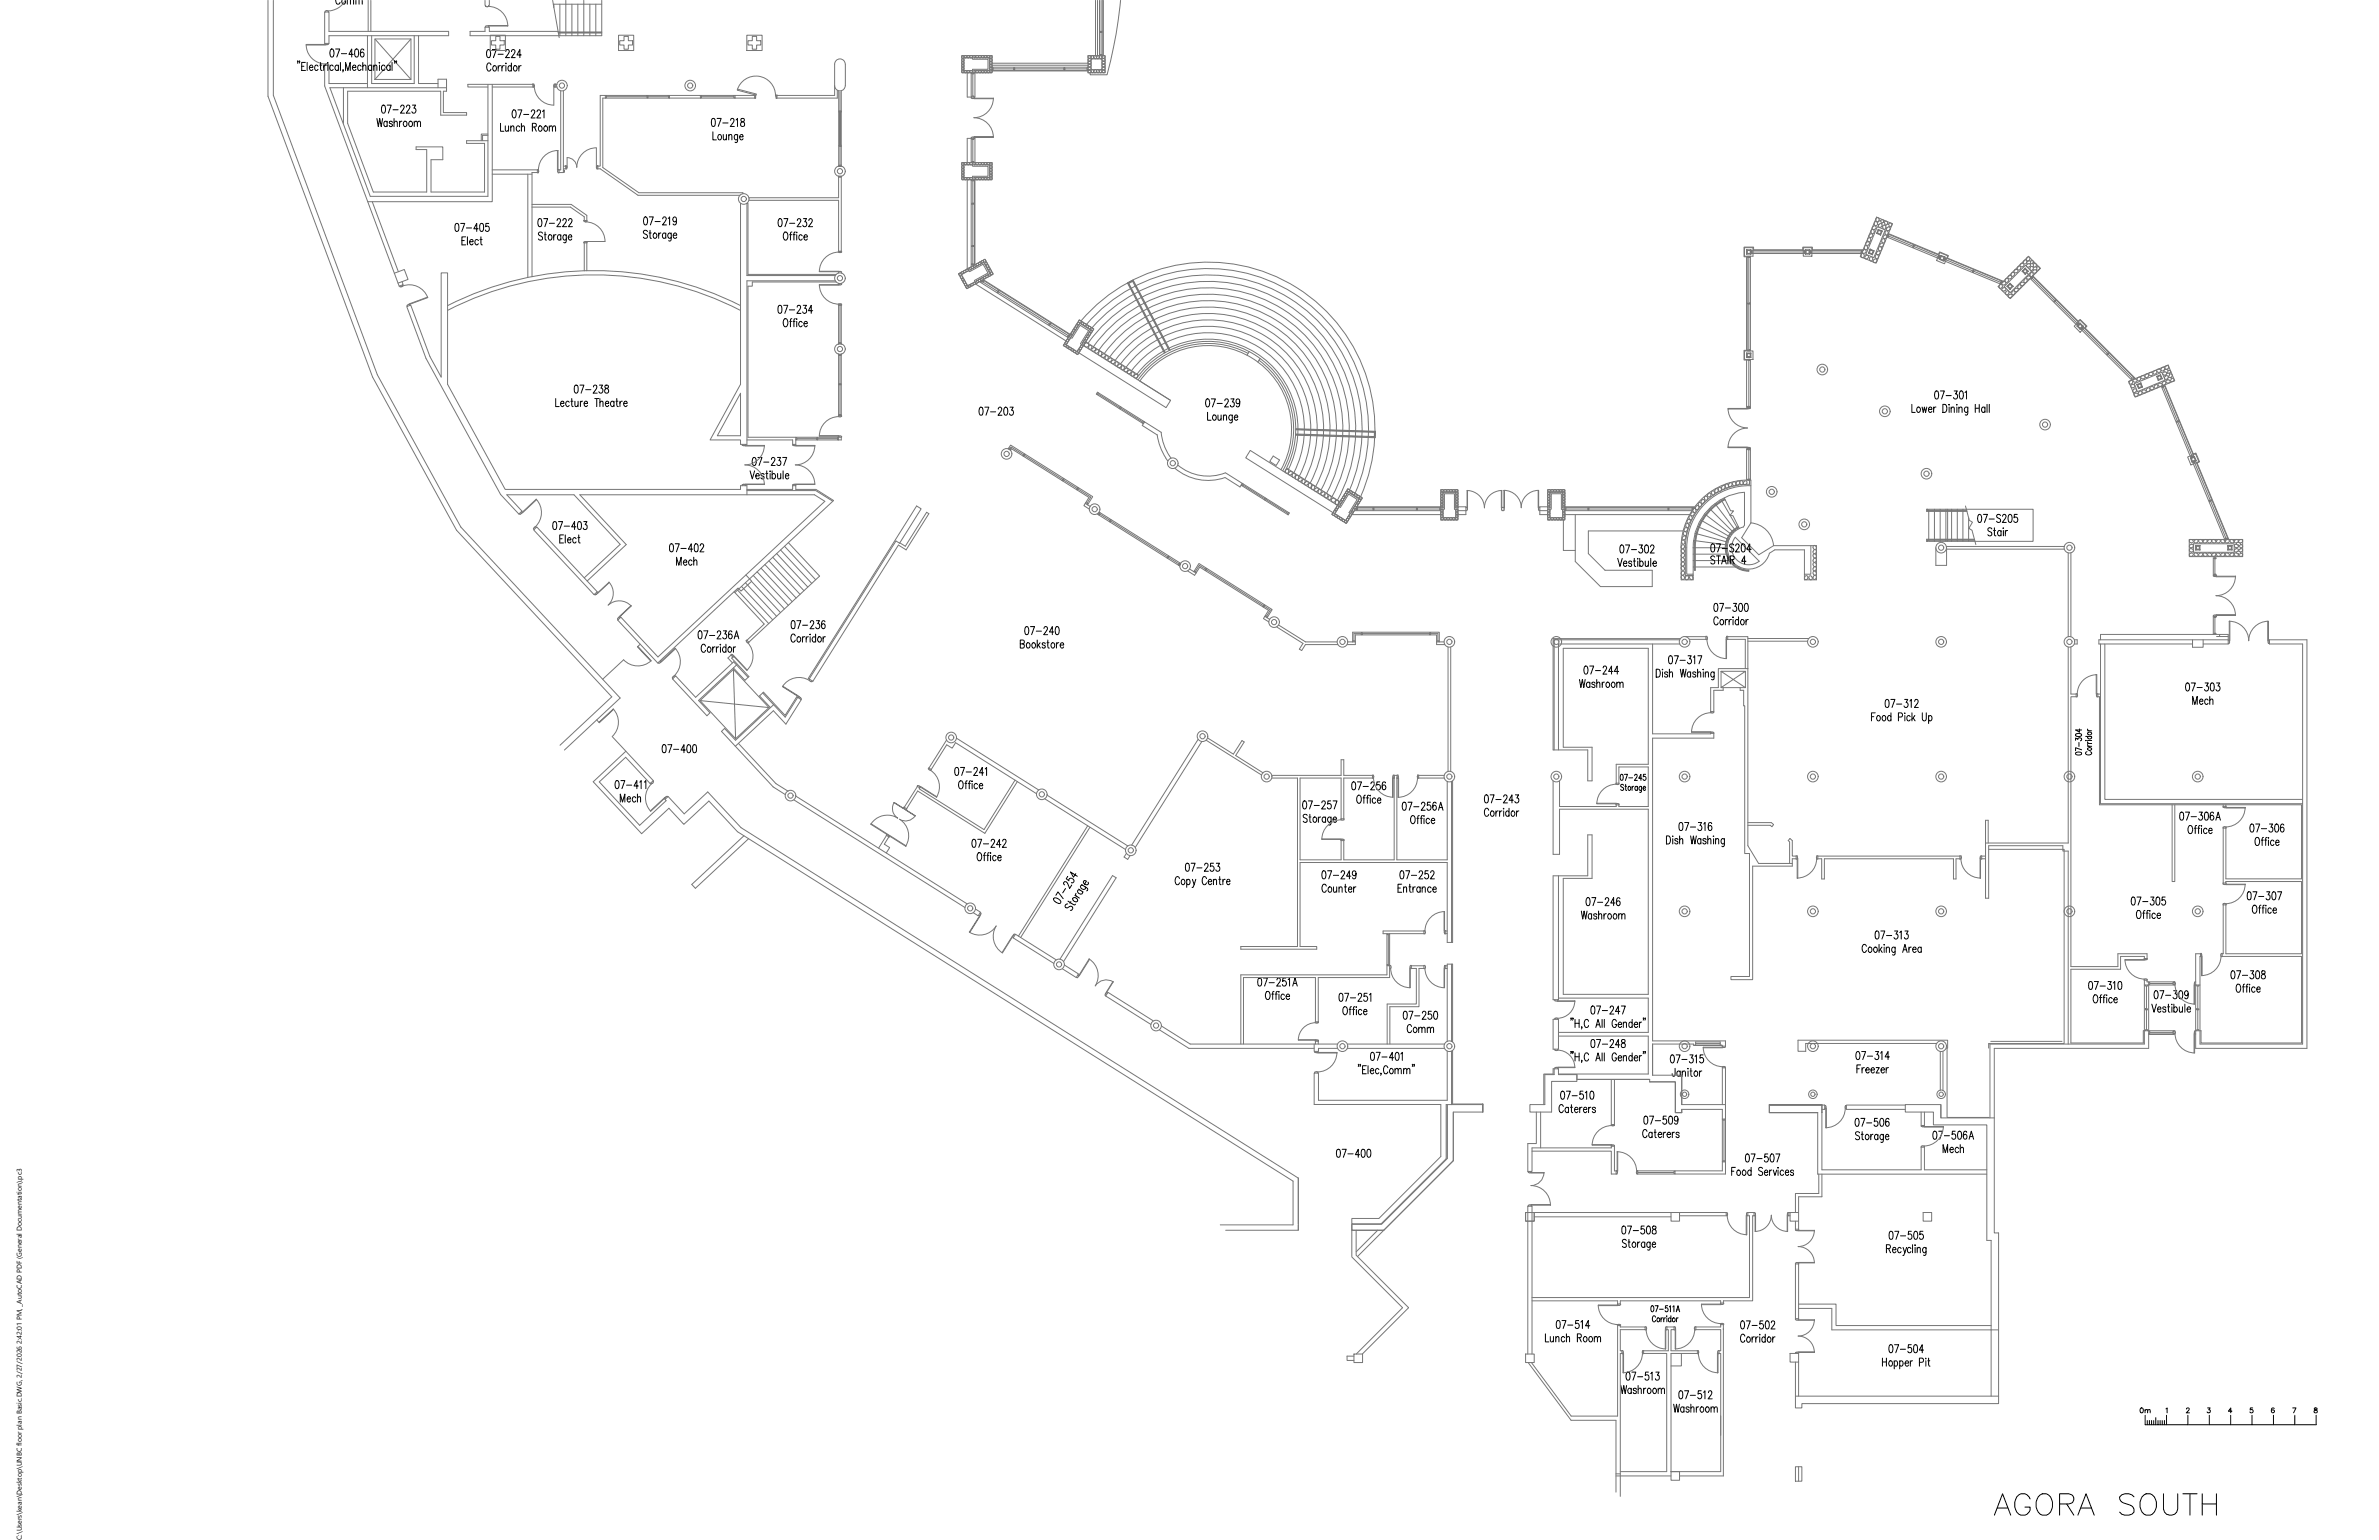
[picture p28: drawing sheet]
<svg xmlns="http://www.w3.org/2000/svg" width="432mm" height="279mm" viewBox="0 0 432 279" stroke-linecap="round" stroke-linejoin="round" font-family="sans-serif">
<defs><g id="words">
<text font-size="1.3" x="3.9" y="279.4" transform="rotate(-90 3.9 279.4)">C:\Users\kean\Desktop\UNBC floor plan Basic.DWG, 2/27/2026 2:42:01 PM, _AutoCAD PDF (General Documentation).pc3</text>
</g></defs>
<!-- layer: 3_Text -->
<g fill="none" stroke="#000" stroke-width=".18">
<path d="M54.1 11.1h-.1h.1l-.1 .4M54.4 11.1h-.1h.1l-.1 .4M54.8 12h.4M55.4 11.3h-.6v1.5h.6M55.8 11.3v1.5M56.2 12.2h.6l-.1-.3a.43 .43 0 0 0-.5 .4 .43 .43 0 0 0 .5 .4l.1-.1M57.7 12l-.1-.1a.47 .47 0 0 0-.5 .3 .47 .47 0 0 0 .3 .6l.3-.2M58 11.8h.4M58.2 11.3v1.2l.1 .2 .2 .1M58.8 11.8v1M59.2 11.8a.39 .39 0 0 0-.4 .4M59.4 11.4h.1z"/>
<path d="M59.5 11.8v1M60 9l.3-.1a.99 .99 0 0 1 0 1.5h-.1a1.1 1.1 0 0 1-.2-1.4zM60.5 12l-.1-.1a.48 .48 0 0 0-.6 .3 .48 .48 0 0 0 .3 .6l.4-.2M60.9 8.9h.8l-.6 1.5M60.9 .1v.1a.41 .41 0 0 0 .3 .6 .41 .41 0 0 0 .5-.4M61.4 12l-.1-.1a.43 .43 0 0 0-.5 .4 .43 .43 0 0 0 .5 .4l.1-.1M61.4 11.8v1M61.8 11.3v1.5M62 9.7h.9M62.1 .1v.5l.2 .2 .4-.2v-.5M62.3 12.7v-.1l-.1 .5M62.7 12.8v-1.5l.4 1.5 .5-1.5v1.5"/>
<path d="M63 .1v.7M63.6 .1v.7M64 12.2h.6l-.1-.3a.43 .43 0 0 0-.5 .4 .43 .43 0 0 0 .5 .4l.1-.1M64.1 9.9h-.8l.5-1v1.5M64.2 .1v.7M64.5 9l.3-.1a1.04 1.04 0 0 1 0 1.5h-.1a1.14 1.14 0 0 1-.2-1.4zM64.6 .1v.7M65.2 .1v.7M65.5 12l-.1-.1a.47 .47 0 0 0-.5 .3 .47 .47 0 0 0 .3 .6l.3-.2M65.7 .1v.7M65.8 12.1l.3-.3 .3 .1v.9M65.8 11.3v1.5"/>
<path d="M66 9.1l-.3-.2a.9 .9 0 0 0 .1 1.5 .43 .43 0 0 0 .3-.6 .43 .43 0 0 0-.5-.3l-.2 .4M67.5 12l-.1-.1a.47 .47 0 0 0-.6 .3 .47 .47 0 0 0 .3 .6l.4-.2M67.5 11.8v1M67.8 12.1l.3-.3 .2 .1 .1 .9M67.8 11.8v1M68.9 11.3v.2zM68.9 11.8v1M69.4 19.1h.3a.99 .99 0 0 1 0 1.4h-.1a1.1 1.1 0 0 1-.2-1.4zM69.9 12l-.1-.1a.48 .48 0 0 0-.6 .3 .48 .48 0 0 0 .3 .6l.4-.2M70.3 19.1h.7l-.5 1.4M70.8 12l-.1-.1a.43 .43 0 0 0-.5 .4 .43 .43 0 0 0 .5 .4l.1-.1M70.8 11.8v1"/>
<path d="M71.2 11.3v1.5M71.3 19.9h1M71.7 11.1h-.1h.1l-.1 .4M72 11.1l-.1 .4M72.7 19.4l.2-.3h.4l.1 .2-.2 .5-.5 .7h.7M73.8 19.4l.2-.3h.3l.1 .2-.2 .5-.5 .7h.7M74.9 19.1h.5l-.3 .5a.42 .42 0 0 1 .4 .6 .42 .42 0 0 1-.7 .1M88.5 9.1l.2-.1a.99 .99 0 0 1 0 1.5h-.1a1.1 1.1 0 0 1-.1-1.4zM89.1 11.8a.4 .4 0 0 0-.5-.4 .4 .4 0 0 0-.3 .6v.3a.4 .4 0 0 0 .3 .6 .4 .4 0 0 0 .5-.3M89.4 9h.7l-.5 1.5M89.6 12a.47 .47 0 0 1 .6 .3 .47 .47 0 0 1-.3 .6 .51 .51 0 0 1-.5-.4 .51 .51 0 0 1 .2-.5zM90.4 9.8h.9"/>
<path d="M90.4 11.9v1M90.8 11.9l-.2 .1-.2 .3M91.1 11.9v1M91.5 11.9l-.3 .1-.1 .3M91.8 9.4l.2-.4 .3 .1 .1 .2-.1 .5-.5 .7h.7M91.8 11.4v.2zM91.8 11.9v1M92.8 12.1l-.1-.1a.47 .47 0 0 0-.6 .3 .47 .47 0 0 0 .4 .6l.3-.2M92.8 11.4v1.5M92.8 9.4l.2-.4 .4 .1v.4l-.6 1h.7M93.3 12a.47 .47 0 0 1 .6 .3 .47 .47 0 0 1-.3 .6 .51 .51 0 0 1-.4-.4 .51 .51 0 0 1 .1-.5zM94 19.9h.7l-.5 1.5"/>
<path d="M94.2 11.9v1M94.6 11.9a.39 .39 0 0 0-.4 .4M94.6 10h-.8l.6-1v1.5M68.4 21.5l.3 1.5 .2-1.5 .3 1.5 .2-1.5M70.3 22.2l-.1-.1a.47 .47 0 0 0-.6 .3 .47 .47 0 0 0 .3 .6l.4-.2M70.3 22v1M71.2 22.2a.3 .3 0 0 0-.3-.2 .3 .3 0 0 0-.2 .2l.1 .2 .4 .1v.3a.3 .3 0 0 1-.3 .2 .3 .3 0 0 1-.2-.2M71.5 22.3l.3-.3 .3 .1v.9M71.5 21.5v1.5M72.5 22v1M72.9 22a.39 .39 0 0 0-.4 .4M73.4 22.1a.47 .47 0 0 1 .5 .3 .47 .47 0 0 1-.3 .6 .51 .51 0 0 1-.4-.4 .51 .51 0 0 1 .2-.5z"/>
<path d="M74.3 22.1a.48 .48 0 0 1 .6 .3 .48 .48 0 0 1-.3 .6l-.4-.2v-.4zM75.2 22.3l.2-.3 .3 .1 .1 .9M75.2 22v1M75.8 22.3l.2-.3 .3 .1v.9M90.8 22.4v1.4h.7M91.7 22.8l.1 .9 .2 .1 .3-.3M92.3 22.8v1M92.7 23.1l.3-.3 .2 .1 .1 .9M92.7 22.8v1M93.1 20l.3-.1a.98 .98 0 0 1 0 1.5h-.1a1.11 1.11 0 0 1-.2-1.4zM94.3 23.1l-.1-.2a.47 .47 0 0 0-.6 .3 .47 .47 0 0 0 .4 .6l.3-.2M94.6 23.1l.3-.3 .3 .1v.9"/>
<path d="M94.6 22.4v1.4M95 20.8h1M96.4 20.3l.2-.4 .4 .1 .1 .2-.2 .5-.5 .7h.7M96.6 23.1l.6-.1 .1-.5-.7-.1v1.4M97 23.1l.3 .7M97.5 20.3l.2-.4 .4 .2v.4l-.7 .9h.7M97.8 39.7h.2a.99 .99 0 0 1 0 1.4h-.1a1.1 1.1 0 0 1-.1-1.4zM97.9 22.9a.46 .46 0 0 1 .5 .3 .46 .46 0 0 1-.3 .6l-.3-.2-.1-.3zM98.5 20.2l.2-.3v1.5M98.7 39.7h.7l-.5 1.4M98.9 22.9a.46 .46 0 0 1 .5 .3 .46 .46 0 0 1-.3 .6l-.2-.1-.2-.3zM99.7 23.1l.2-.3 .3 .1 .1 .9"/>
<path d="M99.7 22.8v1M100.3 23.1l.2-.3 .3 .1v.9M117 39.4l.2-.1a.99 .99 0 0 1 0 1.5h-.1a1.08 1.08 0 0 1-.1-1.4zM117.9 39.3h.7l-.6 1.5M120.3 39.7l.1-.2a.33 .33 0 0 1 .4-.1 .33 .33 0 0 1 .1 .5l-.7 .9h.8M121.3 39.6l.2-.3v1.5M122.8 39.8l-.2 .4a.4 .4 0 0 1-.5-.4 .4 .4 0 0 1 .5-.4l.2 .4a.7 .7 0 0 1-.4 1l-.2-.2M129.3 21.5h.2a1.04 1.04 0 0 1 0 1.4h-.1a1.15 1.15 0 0 1-.1-1.4zM129.4 23.9v1.5h.6M130.2 21.5h.7l-.5 1.4M130.5 24.5a.47 .47 0 0 1 .5 .3 .47 .47 0 0 1-.3 .6 .51 .51 0 0 1-.4-.4 .51 .51 0 0 1 .2-.5zM131.2 22.3h.9"/>
<path d="M131.3 24.4v.9l.3 .1 .2-.3M131.8 24.4v1M132.3 24.7l.2-.3 .3 .1v.9M132.3 24.4v1M132.6 21.8l.1-.3h.3l.2 .4-.7 1h.8M133.6 21.8l.3-.3v1.4M133.9 24.4l-.1 1.3-.1 .2-.3-.1M133.9 24.6l-.1-.1a.47 .47 0 0 0-.6 .3 .47 .47 0 0 0 .3 .6l.4-.2M134.2 24.8h.7l-.1-.3a.43 .43 0 0 0-.6 .4 .43 .43 0 0 0 .6 .4l.1-.1M134.5 21.5v.5a.53 .53 0 0 1 .6 .3 .53 .53 0 0 1-.2 .6 .46 .46 0 0 1-.5-.4 .46 .46 0 0 1 .6-.5 .3 .3 0 0 0-.1-.5zM141.4 39.8l.2-.1a.99 .99 0 0 1 0 1.4h-.1a1.08 1.08 0 0 1-.1-1.3zM142.3 39.7h.7l-.5 1.4"/>
<path d="M145.8 39.7h.6l-.3 .5a.41 .41 0 0 1 .3 .7 .41 .41 0 0 1-.7 0M82.7 40.6l.3-.1a1.03 1.03 0 0 1 0 1.5h-.1a1.15 1.15 0 0 1-.2-1.4zM83.6 40.5h.7l-.5 1.5M83.8 43.6h.5M84.5 43h-.7v1.4h.7M84.6 41.4h1M84.8 43v1.4M85.3 43.9h.6l-.1-.4a.47 .47 0 0 0-.6 .3 .47 .47 0 0 0 .3 .6l.4-.2M86.8 41.5h-.8l.5-1v1.5M86.8 43.6l-.1-.1a.46 .46 0 0 0-.5 .4 .46 .46 0 0 0 .4 .5l.2-.2M87.1 43.5h.4M87.2 40.6l.3-.1a.98 .98 0 0 1 0 1.5h-.1a1.19 1.19 0 0 1-.2-1.4z"/>
<path d="M87.3 43v1.1v.2l.2 .1M88.7 40.5h-.5l-.1 .6a.43 .43 0 0 1 .7 .4 .43 .43 0 0 1-.7 .3v-.1M98.5 42.3a.37 .37 0 0 0-.5-.2 .37 .37 0 0 0-.2 .5l.5 .3a.39 .39 0 0 1 .1 .5 .39 .39 0 0 1-.6 .1l-.1-.2M98.8 42.6h.3M98.9 42.1v1.2l.1 .2 .2 .1M99.7 42.7a.48 .48 0 0 1 .5 .3 .48 .48 0 0 1-.3 .6l-.3-.3-.1-.3zM99.7 40.5h.9M100.5 42.6v1M100.9 42.6l-.3 .1-.1 .3M101.1 40l.2-.3h.3l.1 .2-.1 .5-.5 .7h.7M101.8 42.8l-.1-.1a.47 .47 0 0 0-.6 .3 .47 .47 0 0 0 .3 .6l.4-.3M101.8 42.6v1"/>
<path d="M102.2 40l.2-.3h.3l.1 .2-.2 .5-.5 .7h.7M102.8 42.6l-.1 1.3-.1 .1h-.3M102.8 42.8l-.1-.1a.47 .47 0 0 0-.6 .3 .47 .47 0 0 0 .3 .6l.4-.3M103.1 43h.7l-.1-.3a.43 .43 0 0 0-.6 .4 .43 .43 0 0 0 .6 .4l.1-.2M103.2 40l.2-.3h.2l.2 .2-.1 .5-.6 .7h.8M117.5 42a.39 .39 0 0 0-.4-.2 .39 .39 0 0 0-.3 .3l.1 .3 .4 .1a.39 .39 0 0 1 .2 .6 .39 .39 0 0 1-.6 .1l-.1-.2M117.8 42.3h.4M118 41.8v1.2v.2h.2M118.7 42.4a.46 .46 0 0 1 .6 .3 .46 .46 0 0 1-.3 .5 .5 .5 0 0 1-.5-.3 .5 .5 0 0 1 .2-.5zM118.9 40.2h.9M119.5 42.3v.9M120 42.3l-.3 .1-.2 .3"/>
<path d="M120.8 42.5l-.1-.1a.46 .46 0 0 0-.5 .3 .46 .46 0 0 0 .3 .5l.3-.2M120.8 42.3v.9M121.8 42.3v1.3l-.2 .1h-.2M121.8 42.5l-.1-.1a.46 .46 0 0 0-.5 .3 .46 .46 0 0 0 .3 .5l.3-.2M122.2 42.7h.6l-.1-.3a.47 .47 0 0 0-.6 .3 .47 .47 0 0 0 .3 .5l.4-.2M141.4 55.5l.2-.1a1.03 1.03 0 0 1 0 1.5h-.1a1.15 1.15 0 0 1-.1-1.4zM142.2 55.4h.8l-.5 1.5M142.4 57.9l.1-.1a.8 .8 0 0 1 .3 1.4l-.1 .1a.82 .82 0 0 1-.3-1.4zM142.4 42.2l.1-.1a.81 .81 0 0 1 .3 1.4l-.1 .1a.8 .8 0 0 1-.6-.6 .8 .8 0 0 1 .3-.8zM143.3 56.2h.9M143.3 58.3h.4M143.3 40.5h1"/>
<path d="M143.3 42.6h.4M143.7 57.8l-.2 .1v.2v1.2M143.7 42.1l-.2 .1v.2v1.2M143.9 58.3h.4M143.9 42.6h.4M144.4 57.8l-.3 .1v.2v1.2M144.4 42.1l-.3 .1v.2v1.2M144.6 57.8v.2zM144.6 42.1v.1zM144.6 42.6v1M144.6 58.3v1M144.7 55.7l.1-.2 .3-.1 .2 .4-.7 1.1h.8"/>
<path d="M144.7 40l.1-.2a.33 .33 0 0 1 .5 0 .33 .33 0 0 1 0 .4l-.6 .9h.7M145.6 58.5l-.1-.1a.46 .46 0 0 0-.5 .4 .46 .46 0 0 0 .4 .5l.2-.2M145.6 42.8l-.1-.1a.47 .47 0 0 0-.6 .3 .47 .47 0 0 0 .3 .6l.4-.3M145.8 55.4h.6l-.3 .5a.42 .42 0 0 1 .3 .7 .42 .42 0 0 1-.7 0M145.9 58.7h.6l-.1-.3a.47 .47 0 0 0-.5 .3 .47 .47 0 0 0 .3 .6l.3-.2M145.9 43h.6l-.1-.3a.47 .47 0 0 0-.5 .3 .47 .47 0 0 0 .3 .6l.3-.3M146.8 40l.1-.2a.34 .34 0 0 1 .4 0 .34 .34 0 0 1 .1 .4l-.7 .9h.8M147.5 56.4h-.8l.5-1v1.5M100.9 72.3v1.5h.6M101.7 73.2h.7l-.1-.3a.47 .47 0 0 0-.6 .3 .47 .47 0 0 0 .3 .6l.4-.2M103.3 73l-.1-.1a.46 .46 0 0 0-.5 .4 .46 .46 0 0 0 .4 .5l.2-.2M103.6 72.8h.4"/>
<path d="M103.8 72.3v1.2v.2l.2 .1M104.4 72.8v.9l.3 .1 .2-.3M104.4 69.9h.2a.98 .98 0 0 1 0 1.4h-.1a1.15 1.15 0 0 1-.1-1.4zM104.9 72.8v1M105.3 69.9h.7l-.5 1.4M105.3 72.8v1M105.7 72.8l-.2 .1-.2 .3M106 73.2h.6l-.1-.3a.47 .47 0 0 0-.5 .3 .47 .47 0 0 0 .3 .6l.3-.2M106.3 70.7h1M107.7 70.2l.1-.2a.34 .34 0 0 1 .4-.1 .34 .34 0 0 1 .1 .5l-.6 .9h.7M108 72.3h.7M108.3 72.3v1.5"/>
<path d="M108.8 69.9h.6l-.3 .5a.42 .42 0 0 1 .3 .7 .42 .42 0 0 1-.7 0M108.9 73.1l.2-.3 .3 .1 .1 .9M108.9 72.3v1.5M109.9 69.9v.5a.53 .53 0 0 1 .5 .3 .53 .53 0 0 1-.2 .6 .49 .49 0 0 1-.4-.5 .49 .49 0 0 1 .6-.4 .3 .3 0 0 0-.2-.5zM109.9 73.2h.6l-.1-.3a.47 .47 0 0 0-.6 .3 .47 .47 0 0 0 .3 .6l.4-.2M111.4 73l-.1-.1a.46 .46 0 0 0-.5 .4 .46 .46 0 0 0 .4 .5l.2-.2M111.4 72.8v1M111.8 72.8h.4M112 72.3v1.2v.2l.2 .1M112.5 72.8v1M112.9 72.8l-.2 .1-.2 .3M113.2 73.2h.6l-.1-.3a.46 .46 0 0 0-.5 .4 .46 .46 0 0 0 .4 .5l.2-.2"/>
<path d="M177.9 74l.2-.1a.99 .99 0 0 1 0 1.4h-.1a1.08 1.08 0 0 1-.1-1.3zM178.8 73.9h.7l-.5 1.4M179.8 74.7h.9M181.2 74.2l.2-.3h.2l.2 .2-.1 .5-.6 .7h.8M182.4 74l.2-.1a.99 .99 0 0 1 0 1.4h-.1a1.08 1.08 0 0 1-.1-1.3zM183.3 73.9h.6l-.3 .5a.42 .42 0 0 1 .3 .7 .42 .42 0 0 1-.7 0M219 72.4h.2a.98 .98 0 0 1 0 1.4h-.1a1.15 1.15 0 0 1-.1-1.4zM219.2 74.8v1.4h.6M219.9 72.4h.7l-.5 1.4M220.2 75.4a.42 .42 0 0 1 .6 .4 .42 .42 0 0 1-.6 .4l-.1-.4zM220.9 73.2h.9M221.1 75.3v.9h.3l.2-.2"/>
<path d="M221.6 75.3v.9M222.1 75.6l.2-.3 .3 .1v.8M222.1 75.3v.9M222.3 72.7l.2-.3h.3l.1 .2-.1 .5-.5 .7h.7M223.4 72.4h.6l-.3 .5a.42 .42 0 0 1 .3 .6 .42 .42 0 0 1-.7 0M223.7 75.3l-.1 1.3-.1 .1h-.3M223.7 75.5l-.1-.1a.43 .43 0 0 0-.6 .4 .43 .43 0 0 0 .6 .4l.1-.1M224 75.7h.7l-.1-.3a.43 .43 0 0 0-.6 .4 .43 .43 0 0 0 .6 .4l.1-.1M225 72.9l-.1 .3a.4 .4 0 0 1-.6-.4 .4 .4 0 0 1 .6-.4l.1 .5a.71 .71 0 0 1-.4 .9l-.2-.2M347 73.4v1.4h.6M348 73.9a.43 .43 0 0 1 .6 .4 .43 .43 0 0 1-.6 .5l-.1-.4zM348.9 73.9l.2 .9 .2-.9 .2 .9 .2-.9"/>
<path d="M350 74.3h.6l-.1-.4a.47 .47 0 0 0-.5 .3 .47 .47 0 0 0 .3 .6l.3-.2M351 73.9v.9M351.3 71l.3-.1a.99 .99 0 0 1 0 1.5h-.1a1.1 1.1 0 0 1-.2-1.4zM351.4 73.9h-.3l-.1 .4M352.2 70.9h.7l-.5 1.5M352.6 73.4a.78 .78 0 0 1 .8 .5 .78 .78 0 0 1-.3 .9h-.5zM353.2 71.8h1M353.8 73.4v.1zM353.8 73.9v.9M354.1 74.1l.3-.2h.3v.9M354.1 73.9v.9M354.7 70.9h.6l-.4 .6a.42 .42 0 0 1 .4 .6 .42 .42 0 0 1-.7 0"/>
<path d="M355.2 73.4v.1zM355.2 73.9v.9M355.5 74.1l.3-.2h.3v.9M355.5 73.9v.9M355.8 71l.2-.1a.99 .99 0 0 1 0 1.5h-.1a1.1 1.1 0 0 1-.1-1.4zM356.7 71.2l.2-.3v1.5M357.2 73.9l-.1 1.3-.1 .1-.3-.1M357.2 74.1l-.1-.2a.43 .43 0 0 0-.6 .4 .43 .43 0 0 0 .6 .5l.1-.2M358.5 73.4v1.4M358.5 74.1h.7M359.2 73.4v1.4M360.3 74.1l-.1-.2a.47 .47 0 0 0-.6 .3 .47 .47 0 0 0 .3 .6l.4-.2"/>
<path d="M360.3 73.9v.9M360.7 73.4v1.4M361.1 73.4v1.4M100.5 94.7l.3-.1a1.01 1.01 0 0 1 0 1.5h-.2a1.12 1.12 0 0 1-.1-1.4zM101.4 94.6h.7l-.5 1.5M101.6 97.7h.4M102.3 97h-.7v1.5h.7M102.4 95.5h1M102.6 97v1.5M103 98h.6l-.1-.4a.46 .46 0 0 0-.5 .3 .46 .46 0 0 0 .3 .6l.3-.2M104.5 95.6h-.7l.5-1v1.5M104.6 97.7l-.1-.1a.47 .47 0 0 0-.6 .3 .47 .47 0 0 0 .3 .6l.4-.2"/>
<path d="M104.9 97.5h.3M105 94.7l.2-.1a.96 .96 0 0 1 0 1.5h-.1a1.16 1.16 0 0 1-.1-1.4zM105.1 97v1.2v.2l.2 .1M106 94.6h.5l-.3 .6a.42 .42 0 0 1 .4 .6 .42 .42 0 0 1-.7 0M121.7 98.7h.2a1.04 1.04 0 0 1 0 1.4h-.1a1.12 1.12 0 0 1-.1-1.4zM122.6 98.7h.7l-.5 1.4M123.6 99.5h.9M125.7 99.6h-.8l.6-.9v1.4M126.2 98.7h.2a.99 .99 0 0 1 0 1.4h-.1a1.16 1.16 0 0 1-.1-1.4zM127.1 99v-.2a.33 .33 0 0 1 .5 0 .33 .33 0 0 1 .1 .4l-.7 .9h.8M136.1 85.4l.4 1.5 .5-1.5M136.7 83.1l.2-.1a.99 .99 0 0 1 0 1.5h-.1a1.08 1.08 0 0 1-.1-1.4z"/>
<path d="M137.2 86.3h.6l-.1-.3a.48 .48 0 0 0-.6 .3 .48 .48 0 0 0 .3 .6l.4-.2M137.6 83h.7l-.5 1.5M138.6 83.8h1M138.7 86.1a.29 .29 0 0 0-.3-.2 .29 .29 0 0 0-.3 .2l.5 .4 .1 .2a.29 .29 0 0 1-.3 .2 .29 .29 0 0 1-.3-.2M139 85.9h.4M139.2 85.4v1.2v.2l.2 .1M139.8 85.4v.2zM139.8 85.9v1M140 83.4l.1-.3a.33 .33 0 0 1 .5 0 .33 .33 0 0 1 0 .5l-.6 .9h.7M140.1 86.1l.2-.1a.48 .48 0 0 1 .5 .3 .48 .48 0 0 1-.3 .6l-.4-.2M140.1 85.4v1.5M141.1 83h.6l-.3 .6a.41 .41 0 0 1 .3 .6 .41 .41 0 0 1-.7 0"/>
<path d="M141.1 85.9l.1 .9 .3 .1 .2-.3M141.7 85.9v1M142 83h.8l-.5 1.5M142.1 85.4v1.5M142.6 86.3h.6l-.1-.3a.47 .47 0 0 0-.6 .3 .47 .47 0 0 0 .3 .6l.4-.2M294.2 99l.2-.1a.99 .99 0 0 1 0 1.4h-.1a1.12 1.12 0 0 1-.1-1.3zM295 98.9h.8l-.5 1.4M296.1 99.7h.9M297.5 98.9h.6l-.3 .5a.41 .41 0 0 1 .3 .7 .41 .41 0 0 1-.7 0M298.6 99l.3-.1a.99 .99 0 0 1 0 1.4h-.1a1.16 1.16 0 0 1-.2-1.3zM299.6 99.2v-.2a.33 .33 0 0 1 .5 0 .33 .33 0 0 1 0 .4l-.6 .9h.7M310.7 98.7h.2a.99 .99 0 0 1 0 1.4h-.1a1.18 1.18 0 0 1-.1-1.4z"/>
<path d="M311.6 98.7h.7l-.5 1.4M312.6 99.5h.9M314.7 98.9a.39 .39 0 0 0-.4-.2 .39 .39 0 0 0-.4 .3l.3 .3 .3 .1a.39 .39 0 0 1 .1 .6 .39 .39 0 0 1-.6 .1l-.1-.2M315 99l.1-.2a.33 .33 0 0 1 .5 0 .33 .33 0 0 1 0 .4l-.6 .9h.7M316.2 98.7h.2a.99 .99 0 0 1 0 1.4h-.1a1.18 1.18 0 0 1-.1-1.4zM317.9 99.7h-.8l.5-1v1.4M359.1 93.4l.3-.1a.99 .99 0 0 1 0 1.5h-.1a1.08 1.08 0 0 1-.2-1.4zM360 93.3h.7l-.5 1.5M361 94.2h1M361.5 96a.37 .37 0 0 0-.5-.2 .37 .37 0 0 0-.2 .4l.5 .3a.38 .38 0 0 1 .1 .7 .38 .38 0 0 1-.6-.2M361.8 96.2h.4M362 95.8v1.1l.1 .3h.2"/>
<path d="M363.1 93.5a.37 .37 0 0 0-.5-.2 .37 .37 0 0 0-.2 .5l.5 .3a.38 .38 0 0 1 .1 .6 .38 .38 0 0 1-.6-.1M363.2 96.5l-.1-.2a.43 .43 0 0 0-.5 .4 .43 .43 0 0 0 .5 .5l.1-.2M363.2 96.2v1M363.5 93.7l.2-.4h.2l.2 .3-.1 .5-.6 .7h.8M363.6 95.8v.1zM363.6 96.2v1M364 96.2v1M364.4 96.2l-.3 .1-.1 .4M364.6 93.4l.3-.1a.99 .99 0 0 1 0 1.5h-.1a1.08 1.08 0 0 1-.2-1.4zM366.1 93.3h-.5v.7a.43 .43 0 0 1 .7 .3 .43 .43 0 0 1-.7 .4l-.1-.2M122.8 102.6v-1.5l.4 1.5 .4-1.5v1.5M124 102h.7l-.1-.3a.46 .46 0 0 0-.6 .3 .46 .46 0 0 0 .3 .6l.4-.3"/>
<path d="M125.6 101.8l-.1-.1a.46 .46 0 0 0-.6 .3 .46 .46 0 0 0 .3 .6l.4-.3M125.9 101.9l.3-.3 .2 .1 .1 .9M125.9 101.1v1.5M126.9 114.5l.2-.1a1.04 1.04 0 0 1 0 1.5h-.1a1.12 1.12 0 0 1-.1-1.4zM127.7 114.4h.8l-.5 1.5M128.1 117.2a.41 .41 0 0 0-.5-.3 .41 .41 0 0 0-.3 .5v.4a.41 .41 0 0 0 .2 .5 .41 .41 0 0 0 .6-.3M128.5 117.4a.43 .43 0 0 1 .6 .5 .43 .43 0 0 1-.6 .4l-.1-.4zM128.8 115.3h.9M129.3 117.4v.9M129.8 117.4a.39 .39 0 0 0-.5 .4M130 117.4v.9M130.2 114.8v-.2a.34 .34 0 0 1 .5-.1 .34 .34 0 0 1 .1 .5l-.7 .9h.8"/>
<path d="M130.5 117.4a.39 .39 0 0 0-.5 .4M130.8 116.9v.1zM130.8 117.4v.9M131.3 114.4h.6l-.3 .6a.41 .41 0 0 1 .3 .6 .41 .41 0 0 1-.7 0M131.8 117.6l-.1-.2a.48 .48 0 0 0-.6 .4 .48 .48 0 0 0 .3 .5l.4-.2M131.8 116.9v1.4M132.3 117.4a.48 .48 0 0 1 .5 .4 .48 .48 0 0 1-.3 .5l-.3-.2-.1-.3zM132.8 114.7l-.3-.3a.9 .9 0 0 0 .1 1.5 .41 .41 0 0 0 .3-.6 .41 .41 0 0 0-.6-.1l-.1 .2M133.1 117.4v.9M133.3 115.9l.4-1.5 .4 1.5M133.4 115.4h.5M133.5 117.4h-.2l-.2 .4"/>
<path d="M143.7 112.7l.3-.1a.98 .98 0 0 1 0 1.5h-.1a1.19 1.19 0 0 1-.2-1.4zM144.3 115.4a.41 .41 0 0 0-.5-.3 .41 .41 0 0 0-.2 .5l.1 .7 .2 .2h.2l.2-.4M144.6 112.6h.8l-.6 1.5M144.8 115.6a.46 .46 0 0 1 .5 .4 .46 .46 0 0 1-.4 .5l-.2-.4zM145.6 115.5v1M145.7 113.4h.9M146.1 115.5a.36 .36 0 0 0-.5 .4M146.3 115.5v1M146.7 115.5a.36 .36 0 0 0-.4 .4M147 115v.2zM147 115.5v1M147.1 112.9l.2-.3 .3 .1 .1 .2-.1 .5-.6 .7h.7"/>
<path d="M148 115.7l-.1-.1a.46 .46 0 0 0-.5 .4 .46 .46 0 0 0 .4 .5l.2-.2M148 115v1.5M148.2 112.6h.5l-.3 .6a.42 .42 0 0 1 .4 .6 .42 .42 0 0 1-.7 0M148.6 115.6a.47 .47 0 0 1 .5 .3 .47 .47 0 0 1-.3 .6l-.2-.1-.2-.3zM149.4 115.5v1M149.7 112.8a.28 .28 0 0 0-.4-.1l-.2 .5a.65 .65 0 0 0 .3 .9 .43 .43 0 0 0 .4-.5 .43 .43 0 0 0-.5-.4l-.2 .4M149.8 115.5a.36 .36 0 0 0-.4 .4M185.2 116.8l.6-.1 .1-.2-.1-.3-.6-.1v1.5l.6-.1 .1-.4-.2-.3M186.2 113.7h.2a.99 .99 0 0 1 0 1.4h-.1a1.11 1.11 0 0 1-.1-1.4zM186.4 116.7a.43 .43 0 0 1 .6 .4 .43 .43 0 0 1-.6 .4l-.1-.3zM187 113.7h.8l-.6 1.4M187.4 116.7a.43 .43 0 0 1 .6 .4 .43 .43 0 0 1-.6 .4l-.1-.3z"/>
<path d="M188.1 114.5h.9M188.3 116.1v1.5M188.5 117l.3 .6M188.8 116.6l-.5 .7M189.5 114l.2-.3h.3l.1 .3-.2 .4-.5 .7h.8M189.7 116.8a.3 .3 0 0 0-.3-.2 .3 .3 0 0 0-.3 .2l.6 .4v.2a.3 .3 0 0 1-.3 .2 .3 .3 0 0 1-.3-.2M190 116.6h.4M190.2 116.1v1.2v.2l.3 .1M190.9 116.7a.47 .47 0 0 1 .6 .3 .47 .47 0 0 1-.3 .6 .51 .51 0 0 1-.5-.4 .51 .51 0 0 1 .2-.5zM191.3 114.7h-.8l.5-1v1.4M191.7 113.7h.2a.99 .99 0 0 1 0 1.4h-.1a1.11 1.11 0 0 1-.1-1.4zM191.7 116.6v1"/>
<path d="M192.2 116.6a.39 .39 0 0 0-.5 .4M192.4 117h.7l-.1-.3a.43 .43 0 0 0-.6 .4 .43 .43 0 0 0 .6 .4l.1-.1M293.6 101.3l.4 1.5 .4-1.5M294.7 102.2h.6l-.1-.3a.47 .47 0 0 0-.6 .3 .47 .47 0 0 0 .3 .6l.4-.2M296.2 102a.3 .3 0 0 0-.3-.2 .3 .3 0 0 0-.3 .2l.5 .3 .1 .3a.3 .3 0 0 1-.3 .2 .3 .3 0 0 1-.3-.2M296.5 101.8h.3M296.6 101.3v1.2l.1 .2 .2 .1M297.3 101.3v.2zM297.3 101.8v1M297.6 102l.1-.1a.43 .43 0 0 1 .6 .4 .43 .43 0 0 1-.6 .4l-.1-.1M297.6 101.3v1.5M298.6 101.8l.1 .9 .2 .1 .3-.3"/>
<path d="M299.2 101.8v1M299.6 101.3v1.5M300 102.2h.7l-.2-.3a.43 .43 0 0 0-.5 .4 .43 .43 0 0 0 .5 .4l.2-.1M303 119h.3a1.03 1.03 0 0 1 0 1.4h-.1a1.15 1.15 0 0 1-.2-1.4zM303.9 119h.7l-.5 1.4M304.9 119.8h1M306.4 119h.6l-.3 .5a.42 .42 0 0 1 .3 .7 .42 .42 0 0 1-.7-.1M307.3 119.3l.3-.3v1.4M308.2 119h.7l-.5 1.4M311.2 109.5h.3a.99 .99 0 0 1 0 1.4h-.1a1.11 1.11 0 0 1-.2-1.4zM311.2 101.1a.37 .37 0 0 0-.4-.2 .37 .37 0 0 0-.2 .4l.4 .3a.38 .38 0 0 1 .1 .7 .38 .38 0 0 1-.6-.2M311.6 100.9h.7"/>
<path d="M311.8 112.2a.41 .41 0 0 0-.5-.3 .41 .41 0 0 0-.2 .6v.3a.41 .41 0 0 0 .2 .6 .41 .41 0 0 0 .5-.4M311.9 100.9v1.4M312.1 109.5h.7l-.5 1.4M312.3 112.5a.47 .47 0 0 1 .6 .3 .47 .47 0 0 1-.3 .6 .51 .51 0 0 1-.4-.4 .51 .51 0 0 1 .1-.5zM312.5 102.3l.4-1.4 .4 1.4M312.7 101.8h.5M313.2 110.3h.9M313.2 112.4v1M313.6 112.4l-.3 .1-.1 .3M313.6 100.9v1.4M313.8 112.4v1M314 101.6l.7-.1v-.6h-.7v1.4"/>
<path d="M314.3 112.4l-.3 .1-.2 .3M314.4 101.6l.4 .7M314.6 111.9v.1zM314.6 112.4v1M314.6 109.5h.6l-.3 .5a.42 .42 0 0 1 .3 .7 .42 .42 0 0 1-.7 0M315.6 112.6l-.2-.1a.47 .47 0 0 0-.5 .3 .47 .47 0 0 0 .3 .6l.4-.2M315.6 111.9v1.5M315.7 109.5h.3a.99 .99 0 0 1 0 1.4h-.1a1.11 1.11 0 0 1-.2-1.4zM316.1 112.5a.47 .47 0 0 1 .5 .3 .47 .47 0 0 1-.3 .6 .51 .51 0 0 1-.4-.4 .51 .51 0 0 1 .2-.5zM316.8 109.5h.2a.99 .99 0 0 1 0 1.4h-.1a1.11 1.11 0 0 1-.1-1.4zM316.9 101.8h-.8l.6-.9v1.4M316.9 112.4v1"/>
<path d="M317.3 112.4a.39 .39 0 0 0-.4 .4M120.3 135.2l.3-.1a.99 .99 0 0 1 0 1.5h-.1a1.18 1.18 0 0 1-.2-1.4zM121.2 135.1h.7l-.5 1.5M122.3 136h.9M124.4 136.1h-.8l.5-1v1.5M124.8 135.2l.3-.1a.99 .99 0 0 1 0 1.5h-.1a1.1 1.1 0 0 1-.2-1.4zM125.9 135.2l.2-.1a.99 .99 0 0 1 0 1.5h-.1a1.18 1.18 0 0 1-.1-1.4zM173.4 139.3l.3-.1a.98 .98 0 0 1 0 1.5h-.1a1.15 1.15 0 0 1-.2-1.4zM174.3 139.2h.7l-.5 1.5M176.8 139.6v-.2a.34 .34 0 0 1 .5-.1 .34 .34 0 0 1 .1 .5l-.7 .9h.8M178.8 139.5l.3-.3v1.5M286.7 123.3l.2 1.4 .3-1.4 .3 1.4 .2-1.4"/>
<path d="M287.7 120.9l.2-.1a.98 .98 0 0 1 0 1.5h-.1a1.11 1.11 0 0 1-.1-1.4zM288.5 120.8h.8l-.6 1.5M288.6 124l-.1-.2a.46 .46 0 0 0-.6 .4 .46 .46 0 0 0 .5 .5l.2-.2M288.6 123.8v.9M289.5 124a.3 .3 0 0 0-.3-.2 .3 .3 0 0 0-.3 .2l.6 .5-.2 .2-.4-.2M289.6 121.7h.9M289.8 124l.3-.2h.2l.1 .9M289.8 123.3v1.4M290.8 123.8v.9M291 121.2l.2-.4 .3 .1 .1 .2-.2 .5-.5 .7h.8M291.2 123.8a.36 .36 0 0 0-.4 .4M291.6 123.8a.46 .46 0 0 1 .6 .4 .46 .46 0 0 1-.5 .5l-.2-.4z"/>
<path d="M292.6 123.8a.47 .47 0 0 1 .6 .4 .47 .47 0 0 1-.3 .5h-.3l-.1-.4zM292.8 121.8h-.8l.5-1v1.5M293.5 124l.2-.2h.3v.9M293.5 123.8v.9M293.8 121.8h-.8l.5-1v1.5M294 124l.3-.2h.3v.9M300.6 121.4a.78 .78 0 0 1 .8 .5 .78 .78 0 0 1-.3 .9l-.5 .1zM301.8 121.4v.1zM301.8 121.9v1M302.7 122.1a.32 .32 0 0 0-.3-.2 .32 .32 0 0 0-.3 .2l.5 .3 .1 .3a.32 .32 0 0 1-.3 .2 .32 .32 0 0 1-.3-.2M303 122.2l.3-.3 .2 .1 .1 .9M303 121.4v1.5"/>
<path d="M305 121.4l.2 1.5 .3-1.5 .3 1.5 .2-1.5M306.9 122.1l-.1-.1a.43 .43 0 0 0-.6 .4 .43 .43 0 0 0 .6 .4l.1-.1M306.9 121.9v1M307.8 122.1a.27 .27 0 0 0-.3-.2 .27 .27 0 0 0-.2 .3l.4 .2 .1 .3a.3 .3 0 0 1-.3 .2 .3 .3 0 0 1-.3-.2M308.1 122.2l.3-.3 .2 .1 .1 .9M308.1 121.4v1.5M309.2 121.4v.1zM309.2 121.9v1M309.5 122.2l.3-.3 .2 .1 .1 .9M309.5 121.9v1M311.1 121.9v1.3l-.2 .1h-.2M311.1 122.1l-.1-.1a.42 .42 0 0 0-.5 .4 .42 .42 0 0 0 .5 .4l.1-.1"/>
<path d="M339.7 130h.4M340.4 129.3h-.7v1.5M340.8 129.9a.46 .46 0 0 1 .6 .3 .46 .46 0 0 1-.4 .6 .5 .5 0 0 1-.4-.4 .5 .5 0 0 1 .2-.5zM341.8 129.9a.47 .47 0 0 1 .5 .3 .47 .47 0 0 1-.3 .6l-.3-.2-.1-.4zM342.3 127l.3-.1a1.04 1.04 0 0 1 0 1.5h-.1a1.12 1.12 0 0 1-.2-1.4zM343.2 126.9h.7l-.5 1.5M343.2 130l-.1-.1a.46 .46 0 0 0-.6 .3 .46 .46 0 0 0 .4 .6l.3-.2M343.2 129.3v1.5M344.2 127.7h1M344.6 130.1l.6-.1 .1-.2-.1-.4-.6-.1v1.5M345.7 126.9h.6l-.3 .6a.41 .41 0 0 1 .3 .6 .41 .41 0 0 1-.7 0M345.7 129.3v.2z"/>
<path d="M345.7 129.8v1M346.6 127.2l.3-.3v1.5M346.7 130l-.1-.1a.46 .46 0 0 0-.6 .3 .46 .46 0 0 0 .4 .6l.3-.2M347 129.3v1.5M347.2 130.2l.4 .6M347.5 127.3l.1-.3a.34 .34 0 0 1 .5 0 .34 .34 0 0 1 0 .5l-.6 .9h.7M347.6 129.8l-.6 .7M348.9 129.3l.1 1.3a.34 .34 0 0 0 .3 .2 .34 .34 0 0 0 .3-.2v-1.3M350.1 130l.1-.1a.46 .46 0 0 1 .5 .3 .46 .46 0 0 1-.3 .6l-.3-.2M350.1 129.8v1.5M376.7 134.3v-.4l.4 .2a.31 .31 0 0 1 .5-.2 .31 .31 0 0 1 0 .5M376.8 136.5l.5-.1 .5 .3a.63 .63 0 0 1-1.1 0z"/>
<path d="M376.8 133.2l.5-.1 .5 .2a.63 .63 0 0 1-1.1 0zM377.3 134.7v.7M377.4 132.2v.6l-.7-.4h1.1M377.8 136l-1.1-.3v.5M378.5 134.3h.2zM378.5 133.6h1.1M378.8 136.4a.31 .31 0 0 0-.2 .4 .31 .31 0 0 0 .4 .2h.2a.31 .31 0 0 0 .4-.2 .31 .31 0 0 0-.2-.4M378.9 135.1l.3 .3M378.9 134.6l.3 .3M378.9 132.3l.3 .3M378.9 135.4h.7M378.9 134.9h.7"/>
<path d="M378.9 134.3h.7M378.9 132.6h.7M379 135.7a.34 .34 0 0 1 .4-.1 .34 .34 0 0 1 .2 .4 .34 .34 0 0 1-.4 .2 .34 .34 0 0 1-.2-.5zM379 132.9a.34 .34 0 0 1 .4-.1 .34 .34 0 0 1 .2 .4 .34 .34 0 0 1-.4 .1 .34 .34 0 0 1-.2-.4zM379.1 133.6l-.1 .1a.31 .31 0 0 0 .3 .4 .31 .31 0 0 0 .3-.4l-.1-.1M396.9 124l.2-.1a.98 .98 0 0 1 0 1.5h-.1a1.11 1.11 0 0 1-.1-1.4zM397.7 123.9h.8l-.6 1.5M398 127.8v-1.5l.4 1.5 .4-1.5v1.5M398.8 124.7h.9M399.2 127.2h.6l-.1-.3a.47 .47 0 0 0-.5 .3 .47 .47 0 0 0 .3 .6l.3-.2M400.2 123.9h.6l-.3 .6a.42 .42 0 0 1 .4 .6 .42 .42 0 0 1-.8 0M400.8 127l-.1-.1a.46 .46 0 0 0-.6 .4 .46 .46 0 0 0 .5 .5l.2-.2"/>
<path d="M401.1 127.1l.3-.3 .2 .1 .1 .9M401.1 126.3v1.5M401.3 124l.3-.1a1.03 1.03 0 0 1 0 1.5h-.1a1.15 1.15 0 0 1-.2-1.4zM402.3 123.9h.6l-.3 .6a.42 .42 0 0 1 .3 .6 .42 .42 0 0 1-.7 0M111.8 141.7l.3-.1a.98 .98 0 0 1 0 1.5h-.1a1.11 1.11 0 0 1-.2-1.4zM112.6 145.5v-1.4l.4 1.4 .4-1.4v1.4M112.7 141.6h.7l-.5 1.5M113.7 142.5h1M113.8 144.9h.6l-.1-.3a.47 .47 0 0 0-.5 .3 .47 .47 0 0 0 .3 .6l.3-.2M115.4 144.8l-.1-.2a.46 .46 0 0 0-.5 .4 .46 .46 0 0 0 .4 .5l.2-.2M115.7 144.8l.3-.3 .2 .1 .1 .9M115.7 144.1v1.4"/>
<path d="M115.9 142.6h-.8l.5-1v1.5M116.1 141.9l.3-.3v1.5M116.9 141.9l.3-.3v1.5M174.2 141.7h.1a.8 .8 0 0 1 .3 1.3l-.1 .1a.78 .78 0 0 1-.6-.6 .78 .78 0 0 1 .3-.8zM175.1 142.1h.4M175.4 140.1h.9M175.6 141.7h-.3v.2v1.2M175.8 142.1h.3M176.2 141.7h-.2l-.1 .2v1.2M176.4 141.7h.1zM176.4 142.1v1M176.6 152.3h.2a.99 .99 0 0 1 0 1.4h-.1a1.11 1.11 0 0 1-.1-1.4z"/>
<path d="M177.4 142.3l-.1-.1a.47 .47 0 0 0-.6 .3 .47 .47 0 0 0 .4 .6l.3-.2M177.5 152.3h.7l-.5 1.4M177.5 154.8l.2-.1a.78 .78 0 0 1 .5 .6 .78 .78 0 0 1-.2 .8l-.1 .1a.82 .82 0 0 1-.4-1.4zM177.7 142.6h.7l-.1-.4a.46 .46 0 0 0-.6 .3 .46 .46 0 0 0 .3 .6l.4-.2M178.5 153.1h.9M178.5 155.2h.4M178.5 140.2h-.7l.5-1v1.5M178.9 154.7l-.2 .1-.1 .2v1.2M179.1 155.2h.4M179.5 154.7l-.2 .1v.2v1.2M179.8 154.7v.1zM179.8 155.2v1"/>
<path d="M179.9 152.6l.2-.3h.3l.1 .2-.1 .5-.5 .7h.7M180.8 155.4l-.1-.1a.47 .47 0 0 0-.6 .3 .47 .47 0 0 0 .3 .6l.4-.2M181.1 155.6h.6l-.1-.3a.47 .47 0 0 0-.6 .3 .47 .47 0 0 0 .4 .6l.3-.2M181.7 153.2h-.8l.5-.9v1.4M182 152.6v-.2a.33 .33 0 0 1 .5-.1 .33 .33 0 0 1 .1 .5l-.7 .9h.8M193.8 159l-.3 .4 .5 .4a.43 .43 0 0 1 .7-.4 .43 .43 0 0 1-.1 .8l-.1-.1M195.3 158.5l-.5 .7-.5-1 1.2 .8M214.1 159.4a.36 .36 0 0 0-.2-.3 .36 .36 0 0 0-.4 0 1.01 1.01 0 0 0 .1 1.4l.3-.1 .2-.2M214.5 159.6a.48 .48 0 0 1 .6 .3 .48 .48 0 0 1-.3 .6l-.4-.2v-.3zM215.3 156.7l.3-.1a.99 .99 0 0 1 0 1.5h-.1a1.16 1.16 0 0 1-.2-1.4zM215.4 159.7l.1-.1a.47 .47 0 0 1 .6 .3 .47 .47 0 0 1-.3 .6l-.4-.2M215.4 159.5v1.5"/>
<path d="M216.2 156.6h.7l-.5 1.5M216.4 159.5l.3 1 .3-1M217.2 157.5h1M218.7 157v-.2a.34 .34 0 0 1 .5-.1 .34 .34 0 0 1 0 .5l-.6 .9h.7M219 159.4a.41 .41 0 0 0-.5-.4 .41 .41 0 0 0-.3 .6v.4a.41 .41 0 0 0 .3 .5 .41 .41 0 0 0 .5-.3M219.3 160h.6l-.1-.4a.43 .43 0 0 0-.5 .4 .43 .43 0 0 0 .5 .4l.1-.1M220.2 159.8l.3-.3 .2 .1 .1 .9M220.2 159.5v1M220.3 156.6h-.6v.6a.43 .43 0 0 1 .7 .4 .43 .43 0 0 1-.7 .3l-.1-.1M220.8 156.6h.6l-.4 .6a.41 .41 0 0 1 .4 .6 .41 .41 0 0 1-.7 0M221.2 159.5h.4M221.4 159v1.2v.2l.2 .1"/>
<path d="M222 159.5v1M222.4 159.5l-.3 .1-.1 .4M222.6 160h.6l-.1-.4a.47 .47 0 0 0-.5 .3 .47 .47 0 0 0 .3 .6l.3-.2M236.6 145.4l.3-.1a.98 .98 0 0 1 0 1.5h-.2a1.15 1.15 0 0 1-.1-1.4zM237.3 147.9l-.1-.1a.39 .39 0 0 0-.7 .3l.1 .2 .5 .2a.39 .39 0 0 1 .1 .6 .39 .39 0 0 1-.7-.1M237.5 145.3h.7l-.5 1.5M237.6 148.2h.3M237.7 147.7v1.2l.1 .2 .2 .1M238.5 148.3a.46 .46 0 0 1 .5 .4 .46 .46 0 0 1-.4 .5l-.3-.4zM238.5 146.1h1M239.3 148.2v1M239.7 148.2l-.2 .1-.2 .3"/>
<path d="M239.9 145.6l.2-.3 .4 .1 .1 .2-.2 .5-.5 .7h.7M240.1 158.1l.2-.1a.99 .99 0 0 1 0 1.4h-.1a1.15 1.15 0 0 1-.1-1.3zM240.6 148.4l-.1-.1a.46 .46 0 0 0-.5 .4 .46 .46 0 0 0 .4 .5l.2-.2M240.6 148.2v1M241 158h.7l-.5 1.4M241.5 145.3h-.5v.6a.43 .43 0 0 1 .6 .4 .43 .43 0 0 1-.6 .3l-.1-.1M241.6 148.2l-.1 1.3-.1 .2-.3-.1M241.6 148.4l-.1-.1a.46 .46 0 0 0-.5 .4 .46 .46 0 0 0 .4 .5l.2-.2M242 145.3h.7l-.5 1.5M242 148.6h.6l-.1-.3a.46 .46 0 0 0-.6 .4 .46 .46 0 0 0 .5 .5l.2-.2M242 158.8h1M243.4 158.3l.2-.3 .3 .1 .2 .2-.2 .5-.5 .6h.7"/>
<path d="M245.2 159h-.8l.5-1v1.4M245.5 141.9h.3a1.01 1.01 0 0 1 0 1.4h-.1a1.12 1.12 0 0 1-.2-1.4zM246.1 158.5l-.1 .3a.4 .4 0 0 1-.6-.4 .4 .4 0 0 1 .6-.3l.1 .4a.69 .69 0 0 1-.4 .9l-.2-.2M246.4 141.9h.7l-.5 1.4M246.5 144.4l.1-.1a.81 .81 0 0 1 .3 1.4h-.1a.78 .78 0 0 1-.6-.6 .78 .78 0 0 1 .3-.7zM247.4 144.8h.4M247.4 142.7h1M247.8 144.3l-.2 .1-.1 .2v1.1M248 144.8h.4M248.4 144.3l-.2 .1v.2v1.1M248.7 144.3v.1zM248.7 144.8v.9"/>
<path d="M248.8 142.2l.1-.2a.34 .34 0 0 1 .5-.1 .34 .34 0 0 1 0 .5l-.6 .9h.7M249.7 145l-.1-.2a.46 .46 0 0 0-.6 .4 .46 .46 0 0 0 .3 .5l.4-.2M250 145.2h.6l-.1-.4a.47 .47 0 0 0-.5 .4 .47 .47 0 0 0 .3 .5l.3-.2M250.4 141.9h-.5v.6a.43 .43 0 0 1 .7 .3 .43 .43 0 0 1-.7 .4l-.1-.2M251.5 142l-.3-.1a.88 .88 0 0 0 0 1.4 .43 .43 0 0 0 .3-.5 .43 .43 0 0 0-.5-.3l-.1 .3M254.3 158.1l.2-.1a.99 .99 0 0 1 0 1.4h-.1a1.11 1.11 0 0 1-.1-1.3zM254.7 145.6l.2-.1a.98 .98 0 0 1 0 1.5h-.1a1.11 1.11 0 0 1-.1-1.4zM255.1 158h.8l-.5 1.4M255.6 145.5h.7l-.5 1.5M256.2 158.8h.9M256.2 148h.1a.79 .79 0 0 1 .6 .6 .79 .79 0 0 1-.3 .8h-.1a.81 .81 0 0 1-.3-1.4zM256.6 146.4h.9"/>
<path d="M257.2 148.5h.3M257.6 158.3l.2-.3 .3 .1 .1 .2-.1 .5-.6 .6h.8M257.6 148h-.2l-.1 .3v1.1M257.8 148.5h.4M258 145.9l.2-.4 .3 .1 .1 .2-.1 .5-.5 .7h.7M258.2 148h-.2v.3v1.1M258.5 148v.1zM258.5 148.5v.9M259.2 158h-.5l-.1 .6a.43 .43 0 0 1 .6 .1 .43 .43 0 0 1 0 .5 .43 .43 0 0 1-.6 .1v-.1M259.5 148.7l-.1-.2a.47 .47 0 0 0-.6 .4 .47 .47 0 0 0 .3 .5l.4-.2M259.6 145.5h-.5v.7a.43 .43 0 0 1 .6 .3 .43 .43 0 0 1-.6 .4l-.1-.2M259.7 158.3l.1-.2 .3-.1 .2 .4-.7 1h.8"/>
<path d="M259.8 148.9h.6l-.1-.4a.46 .46 0 0 0-.5 .4 .46 .46 0 0 0 .4 .5l.2-.2M260.7 145.8a.28 .28 0 0 0-.5-.2l-.2 .6a.65 .65 0 0 0 .4 .8 .43 .43 0 0 0 .3-.5 .43 .43 0 0 0-.5-.3l-.2 .3M261.1 147l.4-1.5 .4 1.5M261.2 146.5h.6M269.6 144.3l.2-.1a.99 .99 0 0 1 0 1.5h-.1a1.12 1.12 0 0 1-.1-1.4zM270.2 147a.41 .41 0 0 0-.5-.4 .41 .41 0 0 0-.3 .6v.4a.41 .41 0 0 0 .3 .5 .41 .41 0 0 0 .5-.3M270.5 144.2h.7l-.5 1.5M270.7 147.2a.47 .47 0 0 1 .5 .3 .47 .47 0 0 1-.3 .6 .51 .51 0 0 1-.4-.4 .51 .51 0 0 1 .2-.5zM271.5 145.1h1M271.5 147.1v1M271.9 147.1a.39 .39 0 0 0-.4 .5M272.2 147.1v1"/>
<path d="M272.6 147.1a.39 .39 0 0 0-.4 .5M272.9 146.7h.1zM272.9 144.6l.1-.2a.34 .34 0 0 1 .4-.1 .34 .34 0 0 1 .1 .5l-.6 .9h.7M272.9 147.1v1M273.9 147.3l-.1-.1a.48 .48 0 0 0-.6 .3 .48 .48 0 0 0 .3 .6l.4-.2M273.9 146.6v1.5M274.4 147.2a.43 .43 0 0 1 .6 .4 .43 .43 0 0 1-.6 .4l-.1-.3zM274.7 145.2h-.8l.5-1v1.5M275.1 144.2h.5l-.3 .6a.41 .41 0 0 1 .4 .6 .41 .41 0 0 1-.7 0M275.3 147.1v1M275.7 147.1a.39 .39 0 0 0-.4 .5M294.2 140.5h.2a.68 .68 0 0 1-.1 1.1l-.2-.5z"/>
<path d="M294.7 142.5l-.2-.2-.3 .2v.2l.5 .4-.2 .3-.3-.2M294.9 140.5h.5l-.4 1.1M294.9 142.7h.3M295.1 142.3v1l.2 .1M295.6 142.7a.32 .32 0 0 1 .4 .3 .32 .32 0 0 1-.4 .3l-.1-.2zM295.6 141.1h.7M296.2 142.7v.7M296.5 142.7h-.2l-.1 .3M296.7 140.7l.1-.2a.3 .3 0 0 1 .4 .2 .3 .3 0 0 1-.1 .4l-.4 .5h.5M297.2 142.8l-.1-.1a.31 .31 0 0 0-.4 .3 .31 .31 0 0 0 .4 .3l.1-.1M297.2 142.7v.7M297.9 142.7v1h-.3"/>
<path d="M297.9 142.8v-.1a.31 .31 0 0 0-.4 .3 .31 .31 0 0 0 .4 .3v-.1M298 141.2h-.6l.4-.7v1.1M298.2 143h.5l-.1-.3a.32 .32 0 0 0-.4 .3 .32 .32 0 0 0 .4 .3l.1-.1M298.7 140.5h-.4v.4a.32 .32 0 0 1 .5 .3 .32 .32 0 0 1-.5 .3l-.1-.1M302.5 151.7a.78 .78 0 0 1 .7 .5 .78 .78 0 0 1-.2 .8l-.5 .1zM303.6 151.7v.1zM303.6 152.1v1M304.5 152.4a.29 .29 0 0 0-.2-.3 .29 .29 0 0 0-.3 .3l.5 .3v.2a.29 .29 0 0 1-.2 .2 .29 .29 0 0 1-.3-.2M304.9 152.4l.2-.3 .3 .1v.9M304.9 151.7v1.4M304.9 149.3l.3-.1a1.03 1.03 0 0 1 0 1.5h-.1a1.15 1.15 0 0 1-.2-1.4zM305.8 149.2h.7l-.5 1.5"/>
<path d="M306.8 150.1h1M306.9 151.7l.2 1.4 .3-1.4 .2 1.4 .3-1.4M308.3 149.2h.5l-.3 .6a.42 .42 0 0 1 .4 .6 .42 .42 0 0 1-.7 0M308.7 152.4l-.1-.2a.47 .47 0 0 0-.6 .3 .47 .47 0 0 0 .4 .6l.3-.2M308.7 152.1v1M309.2 149.5l.3-.3v1.5M309.7 152.4a.31 .31 0 0 0-.3-.3 .31 .31 0 0 0-.3 .3l.5 .3 .1 .2a.31 .31 0 0 1-.3 .2 .31 .31 0 0 1-.3-.2M310 152.4l.2-.3 .3 .1v.9M310 151.7v1.4M310.7 149.4l-.3-.2a.9 .9 0 0 0 0 1.5 .44 .44 0 0 0 .3-.5 .44 .44 0 0 0-.5-.4l-.2 .4M311 151.7h.1zM311 152.1v1"/>
<path d="M311.4 152.4l.2-.3 .3 .1 .1 .9M311.4 152.1v1M313 152.1l-.1 1.4-.1 .1-.3-.1M313 152.4l-.1-.2a.47 .47 0 0 0-.6 .3 .47 .47 0 0 0 .3 .6l.4-.2M395.8 147.4l.2-.1a1.04 1.04 0 0 1 0 1.5h-.1a1.15 1.15 0 0 1-.1-1.4zM396.7 147.3h.7l-.5 1.5M397.3 149.8h.1a.81 .81 0 0 1 .4 1.4h-.1a.82 .82 0 0 1-.4-1.4zM397.7 148.2h1M398.3 150.3h.4M398.7 149.8h-.2l-.1 .3v1.1M398.9 150.3h.4M399.2 147.3h.5l-.3 .6a.42 .42 0 0 1 .4 .6 .42 .42 0 0 1-.7 0"/>
<path d="M399.3 149.8h-.2v.3v1.1M399.6 149.8v.1zM399.6 150.3v.9M400.3 147.4l.2-.1a.99 .99 0 0 1 0 1.5h-.1a1.19 1.19 0 0 1-.1-1.4zM400.6 150.5l-.1-.2a.43 .43 0 0 0-.6 .4 .43 .43 0 0 0 .6 .5l.1-.2M400.9 150.7h.6l-.1-.4a.47 .47 0 0 0-.6 .4 .47 .47 0 0 0 .4 .5l.3-.2M401.8 147.6l-.1-.2-.2-.1a.9 .9 0 0 0 0 1.5 .43 .43 0 0 0 .3-.5 .43 .43 0 0 0-.5-.3l-.1 .3M402.2 148.8l.4-1.5 .4 1.5M402.3 148.3h.6M408.5 149.6l.3-.1a.99 .99 0 0 1 0 1.5h-.1a1.08 1.08 0 0 1-.2-1.4zM409.4 149.5h.7l-.5 1.5M409.5 152l.1-.1a.82 .82 0 0 1 .3 1.4l-.1 .1a.81 .81 0 0 1-.3-1.4z"/>
<path d="M410.4 152.4h.4M410.5 150.3h.9M410.8 151.9l-.1 .1-.1 .2v1.2M411.1 152.4h.3M411.5 151.9l-.2 .1-.1 .2v1.2M411.7 151.9v.2zM411.7 152.4v1M411.9 149.5h.6l-.3 .6a.41 .41 0 0 1 .3 .6 .41 .41 0 0 1-.7 0M412.7 152.6l-.1-.1a.43 .43 0 0 0-.5 .4 .43 .43 0 0 0 .5 .4l.1-.1M413 149.6l.3-.1a.99 .99 0 0 1 0 1.5h-.1a1.12 1.12 0 0 1-.2-1.4zM413 152.8h.7l-.1-.3a.47 .47 0 0 0-.6 .3 .47 .47 0 0 0 .3 .6l.4-.2M414.5 149.7l-.3-.2a.88 .88 0 0 0 .1 1.5 .41 .41 0 0 0 .3-.6 .41 .41 0 0 0-.6-.1l-.1 .2"/>
<path d="M191.3 163a.97 .97 0 0 1 1.2 .7v.1a1 1 0 0 1-1.3-.8zM191.6 162.4l.4-.6 1 1.2M193.2 160.5l-.2-.3 .3-.2h.2l.2 .2 .4 1 .4-.6M193.4 161.2l-.5 .8M193.8 164a.38 .38 0 0 0-.5 .2 .38 .38 0 0 0 .2 .5h.2l.4-.2a.38 .38 0 0 1 .6 .2 .38 .38 0 0 1-.4 .5M193.8 163.5l1 .6 .3 .1 .1-.2M194.4 163.6l-.2 .3M194.8 162.9a.53 .53 0 0 1 .6 .1 .53 .53 0 0 1 .1 .6 .53 .53 0 0 1-.6-.1 .53 .53 0 0 1-.1-.6zM195.1 162.4l.8 .5M195.3 162.1a.37 .37 0 0 0 .1 .5M195.8 161.3l.8 .5M196 161.4h-.2a.47 .47 0 0 0-.1 .7 .47 .47 0 0 0 .7 .1v-.5"/>
<path d="M196.3 160.5l1.1 .7v.2l-.2 .2M196.5 160.6h-.2a.46 .46 0 0 0 0 .7 .46 .46 0 0 0 .6 0l.1-.4M197.5 160v.2a.43 .43 0 0 1-.6 .2 .43 .43 0 0 1-.1-.6l.4 .1-.3 .5M216.7 160.5l-.2 .5h-.1M228.4 177.5l.3-.1a.99 .99 0 0 1 0 1.5h-.1a1.16 1.16 0 0 1-.2-1.4zM229.3 177.4h.7l-.5 1.5M229.9 179.9h.1a.82 .82 0 0 1 .3 1.4h-.1a.81 .81 0 0 1-.3-1.4zM230.4 178.3h.9M231.2 179.9h-.2v.2v1.2M231.8 177.8v-.2a.34 .34 0 0 1 .5-.1 .34 .34 0 0 1 0 .5l-.6 .9h.8M231.9 179.9h-.2l-.1 .2v1.2M232.1 179.9v.1z"/>
<path d="M233.4 177.4h-.5l-.1 .7a.43 .43 0 0 1 .7 .3 .43 .43 0 0 1-.7 .4l-.1-.2M233.8 177.7l.3-.3v1.5M234.6 178.9l.5-1.5 .4 1.5M234.8 178.4h.5M240.7 160.8a.41 .41 0 0 0-.5-.4 .41 .41 0 0 0-.3 .6v.3a.41 .41 0 0 0 .3 .6 .41 .41 0 0 0 .5-.4M241.2 161a.48 .48 0 0 1 .6 .3 .48 .48 0 0 1-.3 .6l-.4-.2-.1-.4zM242 160.9l.1 .9 .3 .1 .2-.3M242.6 160.9v1M243 161.2l.3-.3 .2 .1 .1 .9M243 160.9v1M244 160.9h.4M244.2 160.4v1.2v.2l.2 .1"/>
<path d="M244.8 161.3h.6l-.1-.3a.47 .47 0 0 0-.6 .3 .47 .47 0 0 0 .3 .6l.4-.2M245.7 160.9v1M246.1 160.9l-.3 .1-.1 .3M253.7 161.1h.5M254.4 160.4h-.7v1.5h.7M254.7 161.2l.3-.3 .3 .1v.9M254.7 160.9v1M255.7 160.9h.4M255.9 160.4v1.2v.2l.3 .1M256.5 160.9v1M256.9 160.9a.39 .39 0 0 0-.4 .4M257.8 161.1l-.1-.1a.43 .43 0 0 0-.6 .4 .43 .43 0 0 0 .6 .4l.1-.1"/>
<path d="M257.8 160.9v1M258.1 161.2l.3-.3 .3 .1v.9M258.1 160.9v1M259.8 161.1l-.1-.1a.48 .48 0 0 0-.6 .3 .48 .48 0 0 0 .3 .6l.4-.2M260.1 161.3h.6l-.1-.3a.43 .43 0 0 0-.6 .4 .43 .43 0 0 0 .6 .4l.1-.1M287 165.3l.3 1.5 .2-1.5 .3 1.5 .3-1.5M288 162.9h.3a.99 .99 0 0 1 0 1.4h-.1a1.08 1.08 0 0 1-.2-1.4zM288.9 166l-.1-.2a.48 .48 0 0 0-.6 .4 .48 .48 0 0 0 .3 .6l.4-.3M288.9 165.8v1M288.9 162.9h.7l-.5 1.4M289.8 166a.28 .28 0 0 0-.3-.2 .28 .28 0 0 0-.2 .3l.5 .2v.2a.3 .3 0 0 1-.3 .3 .3 .3 0 0 1-.2-.3M290 163.7h.9"/>
<path d="M290.2 166.1l.2-.3h.3v1M290.2 165.3v1.5M291.1 165.8v1M291.4 163.2v-.2a.33 .33 0 0 1 .5-.1 .33 .33 0 0 1 0 .5l-.6 .9h.7M291.5 165.8a.39 .39 0 0 0-.4 .4M292 165.8a.47 .47 0 0 1 .5 .4 .47 .47 0 0 1-.3 .6 .51 .51 0 0 1-.4-.4 .51 .51 0 0 1 .2-.6zM292.9 165.8a.48 .48 0 0 1 .6 .4 .48 .48 0 0 1-.3 .6l-.3-.3-.1-.3zM293.1 163.8h-.7l.5-.9v1.4M293.8 166.1l.2-.3h.3l.1 1M293.8 165.8v1M294 163.1l-.3-.2a.88 .88 0 0 0 .1 1.4 .41 .41 0 0 0 .3-.6 .41 .41 0 0 0-.6-.1l-.1 .2M294.4 166.1l.2-.3h.3v1"/>
<path d="M338.8 171.7a.41 .41 0 0 0-.5-.3 .41 .41 0 0 0-.3 .5v.3a.41 .41 0 0 0 .3 .6 .41 .41 0 0 0 .5-.4M339.2 171.9a.46 .46 0 0 1 .6 .4 .46 .46 0 0 1-.5 .5l-.2-.4zM340.2 171.9a.47 .47 0 0 1 .6 .3 .47 .47 0 0 1-.3 .6l-.3-.1-.1-.3zM340.5 169l.2-.1a.98 .98 0 0 1 0 1.5h-.1a1.19 1.19 0 0 1-.1-1.4zM341.1 171.3v1.5M341.3 172.2l.3 .6M341.4 168.9h.7l-.5 1.5M341.6 171.8l-.5 .7M342 171.3v.2zM342 171.8v1M342.4 172.1l.2-.3 .3 .1v.9M342.4 171.8v1"/>
<path d="M342.4 169.7h.9M343.9 168.9h.5l-.3 .6a.42 .42 0 0 1 .4 .6 .42 .42 0 0 1-.7 0M344 171.8l-.1 1.3-.1 .2-.3-.1M344 172l-.1-.1a.46 .46 0 0 0-.6 .4 .46 .46 0 0 0 .5 .5l.2-.2M344.8 169.2l.3-.3v1.5M345.3 172.8l.5-1.5 .4 1.5M345.5 172.3h.5M345.8 168.9h.5l-.3 .6a.42 .42 0 0 1 .4 .6 .42 .42 0 0 1-.7 0M346.5 171.8v1M346.9 171.8l-.3 .1-.1 .3M347.2 172.2h.6l-.1-.3a.46 .46 0 0 0-.6 .4 .46 .46 0 0 0 .5 .5l.2-.2M348.7 172l-.1-.1a.46 .46 0 0 0-.5 .4 .46 .46 0 0 0 .4 .5l.2-.2"/>
<path d="M348.7 171.8v1M379.2 178.1h.3a.96 .96 0 0 1 0 1.4h-.1a1.12 1.12 0 0 1-.2-1.4zM380.1 178.1h.8l-.6 1.4M381.2 178.9h.9M382.6 178.1h.6l-.3 .5a.42 .42 0 0 1 .4 .7 .42 .42 0 0 1-.8-.1M383.6 178.4l.2-.3v1.4M384.6 178.1h.2a1.01 1.01 0 0 1 0 1.4h-.1a1.12 1.12 0 0 1-.1-1.4zM387 162.8h.2a.99 .99 0 0 1 0 1.4h-.1a1.11 1.11 0 0 1-.1-1.4zM387.9 162.8h.7l-.5 1.4M388 165.2h.1a.8 .8 0 0 1 .6 .6 .8 .8 0 0 1-.3 .8h-.1a.82 .82 0 0 1-.3-1.4zM388.9 163.6h.9M388.9 165.7h.4"/>
<path d="M389.3 165.2h-.2v.3v1.1M389.5 165.7h.4M390 165.2h-.3v.3v1.1M390.2 165.2v.1zM390.2 165.7v.9M390.4 162.8h.5l-.3 .5a.42 .42 0 0 1 .4 .6 .42 .42 0 0 1-.7 0M391.1 179.8l.3-.1a.99 .99 0 0 1 0 1.5h-.1a1.11 1.11 0 0 1-.2-1.4zM391.2 165.9l-.1-.2a.47 .47 0 0 0-.6 .4 .47 .47 0 0 0 .3 .5l.4-.2M391.5 162.8h.2a1.04 1.04 0 0 1 0 1.4h-.1a1.15 1.15 0 0 1-.1-1.4zM391.5 166.1h.6l-.1-.4a.47 .47 0 0 0-.5 .4 .47 .47 0 0 0 .3 .5l.3-.2M392 179.7h.7l-.5 1.5M393 162.8h-.5l-.1 .6a.43 .43 0 0 1 .6 0 .43 .43 0 0 1 0 .6 .43 .43 0 0 1-.6 .1l-.1-.2"/>
<path d="M394.5 179.7h.6l-.3 .6a.42 .42 0 0 1 .3 .6 .42 .42 0 0 1-.7 0M395.6 179.8l.3-.1a1.04 1.04 0 0 1 0 1.5h-.1a1.15 1.15 0 0 1-.2-1.4zM405.1 176.2l.2-.1a.99 .99 0 0 1 0 1.5h-.1a1.11 1.11 0 0 1-.1-1.4zM406 176.1h.7l-.5 1.5M406.1 178.6h.1a.81 .81 0 0 1 .3 1.4h-.1a.44 .44 0 0 1-.5-.5zM407 177h.9M407 179h.4M407.4 178.6h-.2v.2v1.2M407.6 179h.4M408 161.9l.3-.1a.99 .99 0 0 1 0 1.5h-.1a1.18 1.18 0 0 1-.2-1.4zM408.1 178.6h-.3v.2v1.2M408.3 178.6v.1z"/>
<path d="M408.3 179v1M408.5 176.1h.5l-.3 .6a.42 .42 0 0 1 .4 .6 .42 .42 0 0 1-.7 0M408.9 161.8h.7l-.5 1.5M409 164.3l.1-.1a.8 .8 0 0 1 .6 .6 .8 .8 0 0 1-.3 .8l-.1 .1a.8 .8 0 0 1-.6-.6 .8 .8 0 0 1 .3-.8zM409.3 179.3l-.1-.2a.43 .43 0 0 0-.5 .4 .43 .43 0 0 0 .5 .5l.1-.2M409.6 176.2l.2-.1a1.04 1.04 0 0 1 0 1.5h-.1a1.15 1.15 0 0 1-.1-1.4zM409.6 179.5h.6l-.1-.4a.47 .47 0 0 0-.5 .3 .47 .47 0 0 0 .3 .6l.3-.2M410 162.6h.9M410 164.7h.3M410.4 164.2l-.2 .1-.1 .2v1.2M410.5 176.2v.4a.53 .53 0 0 1 .6 .4 .53 .53 0 0 1-.2 .6 .46 .46 0 0 1-.5-.5 .46 .46 0 0 1 .6-.4l.1-.2v-.3zM410.6 164.7h.4"/>
<path d="M411 164.2l-.2 .1-.1 .2v1.2M411.3 164.2v.2zM411.3 164.7v1M411.4 161.8h.6l-.3 .5a.42 .42 0 0 1 .3 .7 .42 .42 0 0 1-.7 0M412.2 164.9l-.1-.1a.47 .47 0 0 0-.5 .3 .47 .47 0 0 0 .3 .6l.3-.2M412.5 161.9l.3-.1a.99 .99 0 0 1 0 1.5h-.1a1.1 1.1 0 0 1-.2-1.4zM412.6 165.1h.6l-.1-.3a.48 .48 0 0 0-.6 .3 .48 .48 0 0 0 .3 .6l.4-.2M413.4 161.8h.7l-.5 1.5M230.8 180.4h.4M231.5 180.4h.3M232.1 180.4v.9M233.1 180.6l-.1-.2a.48 .48 0 0 0-.5 .4 .48 .48 0 0 0 .2 .5l.4-.2"/>
<path d="M233.4 180.8h.7l-.1-.4a.43 .43 0 0 0-.6 .4 .43 .43 0 0 0 .6 .5l.1-.2M243.2 180.3l.2-.1a.98 .98 0 0 1 0 1.5h-.1a1.19 1.19 0 0 1-.1-1.4zM243.9 182.7l.2-.1a.79 .79 0 0 1 .5 .6 .79 .79 0 0 1-.3 .8l-.1 .1a.81 .81 0 0 1-.3-1.4zM244.1 180.2h.7l-.5 1.5M244.9 183.1h.3M245.1 181h.9M245.3 182.6l-.2 .1-.1 .2v1.2M245.5 183.1h.4M245.9 182.6l-.2 .1v.2v1.2M246.2 182.6v.2zM246.2 183.1v1M246.5 180.6l.2-.4 .3 .1 .1 .2-.1 .5-.5 .7h.7"/>
<path d="M246.6 193.2v-.1l-.1 .4M247 193.2l-.1-.1-.1 .4M247.2 183.3l-.1-.1a.47 .47 0 0 0-.6 .3 .47 .47 0 0 0 .3 .6l.4-.2M247.3 194.1h.4M247.5 183.5h.6l-.1-.3a.46 .46 0 0 0-.5 .4 .46 .46 0 0 0 .4 .5l.2-.2M248 193.4h-.7v1.4h.7M248.1 180.2h-.5v.6a.43 .43 0 0 1 .6 .4 .43 .43 0 0 1-.6 .3l-.1-.1M248.3 193.4v1.4M248.6 180.5l.2-.3v1.5M248.7 194.3h.6l-.1-.4a.46 .46 0 0 0-.5 .3 .46 .46 0 0 0 .3 .6l.3-.2M248.9 191l.3-.1a.99 .99 0 0 1 0 1.5h-.2a1.16 1.16 0 0 1-.1-1.4zM249.8 190.9h.7l-.5 1.5"/>
<path d="M250.3 194.1l-.1-.2a.46 .46 0 0 0-.6 .3 .46 .46 0 0 0 .3 .6l.4-.2M250.7 194.8h-.1h.1l-.1 .3M250.8 191.8h1M251.9 193.7a.41 .41 0 0 0-.5-.3 .41 .41 0 0 0-.3 .5v.4a.41 .41 0 0 0 .3 .5 .41 .41 0 0 0 .5-.3M252.4 193.9a.46 .46 0 0 1 .5 .3 .46 .46 0 0 1-.3 .6h-.2l-.2-.4zM253 191.9h-.8l.5-1v1.5M253.2 194.1l.2-.3 .3 .1 .1 .9M253.2 193.8v1M253.4 191l.2-.1a.99 .99 0 0 1 0 1.5h-.1a1.08 1.08 0 0 1-.1-1.4zM253.8 194.1l.2-.3 .3 .1v.9M254.3 191.2l.2-.3v1.5M254.8 194.1l.2-.3 .3 .1v.9"/>
<path d="M254.8 193.8v1M254.8 183.5h.3a.98 .98 0 0 1 0 1.4h-.1a1.19 1.19 0 0 1-.2-1.4zM255.3 194.1l.3-.3 .3 .1v.9M255.7 183.5h.8l-.6 1.4M256.2 186.2l-.3-.3a.82 .82 0 0 0-.3 1.4h.3l.3-.3M256.4 193.2v-.1l-.1 .4M256.7 186.5a.46 .46 0 0 1 .5 .3 .46 .46 0 0 1-.3 .5l-.3-.1-.1-.4zM256.7 193.2h-.1l.1-.1-.1 .4M256.8 184.3h.9M257.5 186.7l.3-.3 .2 .1 .1 .8M257.5 186.4v.9M258.1 186.7l.2-.3 .3 .1 .1 .8"/>
<path d="M258.2 183.8l.2-.3 .4 .1v.4l-.7 .9h.7M259.1 186.7l.2-.3 .3 .1v.8M259.1 186.4v.9M259.6 186.7l.3-.3 .3 .1v.8M259.8 183.5h-.5l-.1 .6a.43 .43 0 0 1 .7 .3 .43 .43 0 0 1-.7 .4v-.2M260.4 183.5h.2a.98 .98 0 0 1 0 1.4h-.1a1.11 1.11 0 0 1-.1-1.4zM283.4 198h.3a.98 .98 0 0 1 0 1.4h-.1a1.11 1.11 0 0 1-.2-1.4zM284.3 198h.7l-.5 1.4M285.2 190.8h-.1h.1l-.1 .4M285.2 184.7h-.1h.1l-.1 .4M285.3 198.8h1M285.5 190.8h-.1h.1l-.1 .4"/>
<path d="M285.5 184.7h-.1h.1l-.1 .4M285.9 185v1.4M285.9 191v1.5M285.9 191.7h.7M285.9 185.7h.7M286.6 185v1.4M286.6 191v1.5M287.1 192.4v-.1l-.1 .5M287.1 186.4v-.1l-.1 .4M287.3 198h-.5l-.1 .6a.43 .43 0 0 1 .7 .3 .43 .43 0 0 1-.7 .4v-.1M287.7 198.2l.3-.2v1.4M288.3 191.4a.41 .41 0 0 0-.5-.4 .41 .41 0 0 0-.3 .6v.3a.41 .41 0 0 0 .3 .6 .41 .41 0 0 0 .5-.3"/>
<path d="M288.3 185.3a.41 .41 0 0 0-.5-.3 .41 .41 0 0 0-.3 .5v.4a.41 .41 0 0 0 .3 .5 .41 .41 0 0 0 .5-.3M288.7 198h.3a.98 .98 0 0 1 0 1.4h-.1a1.11 1.11 0 0 1-.2-1.4zM288.9 188.7l.3-.1a.99 .99 0 0 1 0 1.5h-.1a1.14 1.14 0 0 1-.2-1.4zM288.9 182.6l.3-.1a.99 .99 0 0 1 0 1.5h-.1a1.15 1.15 0 0 1-.2-1.4zM289.6 192.5l.4-1.5 .5 1.5M289.6 186.4l.4-1.4 .5 1.4M289.8 188.6h.7l-.5 1.5M289.8 182.5h.7l-.5 1.5M289.8 192h.5M289.8 185.9h.5M290.8 185v1.4M290.8 191v1.5"/>
<path d="M290.8 189.4h1M290.8 183.3h1M291.2 185v1.4M291.2 191v1.5M292.2 189l.1-.3a.33 .33 0 0 1 .5 0 .33 .33 0 0 1 0 .4l-.6 1h.7M292.2 182.9l.1-.2a.33 .33 0 0 1 .5-.1 .33 .33 0 0 1 0 .5l-.6 .9h.7M293.4 191.4a.41 .41 0 0 0-.5-.4 .41 .41 0 0 0-.3 .6v.3a.42 .42 0 0 0 .4 .6 .42 .42 0 0 0 .4-.6h-.3M293.4 185.3a.41 .41 0 0 0-.5-.3 .41 .41 0 0 0-.3 .5v.4a.42 .42 0 0 0 .4 .5 .42 .42 0 0 0 .4-.5h-.3M293.7 191.9h.6l-.1-.3a.47 .47 0 0 0-.5 .3 .47 .47 0 0 0 .3 .6l.3-.2M293.7 185.9h.6l-.1-.4a.47 .47 0 0 0-.5 .3 .47 .47 0 0 0 .3 .6l.3-.2M294 189.6h-.8l.6-1v1.5M294 183.5h-.8l.6-1v1.5"/>
<path d="M294.3 182.5h.7l-.5 1.5M294.4 188.7v.4a.53 .53 0 0 1 .6 .3 .53 .53 0 0 1-.3 .7 .46 .46 0 0 1-.5-.5 .46 .46 0 0 1 .6-.5h.1a.3 .3 0 0 0-.2-.5zM294.6 191.8l.3-.3 .3 .1v.9M294.6 185.7l.3-.3 .3 .1v.9M294.6 185.4v1M294.6 191.5v1M296.2 191.7l-.1-.1a.47 .47 0 0 0-.5 .3 .47 .47 0 0 0 .3 .6l.3-.2M296.2 185.7l-.1-.2a.47 .47 0 0 0-.5 .3 .47 .47 0 0 0 .3 .6l.3-.2M296.2 185v1.4M296.2 191v1.5M296.6 191.9h.6l-.1-.3a.43 .43 0 0 0-.5 .4 .43 .43 0 0 0 .5 .4l.1-.1M296.6 185.9h.6l-.1-.4a.43 .43 0 0 0-.5 .4 .43 .43 0 0 0 .5 .5l.1-.2"/>
<path d="M297.6 185.4v1M297.6 191.5v1M298 191.5l-.3 .1-.1 .3M298 185.4l-.3 .1-.1 .4M298.3 190.8h-.1h.1l-.1 .4M298.3 184.7h-.1h.1l-.1 .4M298.6 190.8v.4M298.6 184.7v.4M303.3 191.5l.3-.1a.98 .98 0 0 1 0 1.4h-.1a1.11 1.11 0 0 1-.2-1.3zM304 193.8l-.1 1.4h-.3l-.1-.4M304.2 191.4h.7l-.5 1.4M305 194.5l-.1-.1a.47 .47 0 0 0-.6 .3 .47 .47 0 0 0 .3 .6l.4-.2"/>
<path d="M305 194.3v1M305.3 192.2h.9M305.3 194.6l.3-.3 .3 .1v.9M305.3 194.3v1M306.4 193.8v.2zM306.4 194.3v1M306.7 191.4h.6l-.3 .5a.42 .42 0 0 1 .3 .7 .42 .42 0 0 1-.7 0M306.7 194.3h.4M306.9 193.8v1.2l.1 .2 .2 .1M307.6 194.4a.47 .47 0 0 1 .6 .3 .47 .47 0 0 1-.3 .6l-.3-.1-.1-.3zM307.7 191.7l.2-.3v1.4M308.5 194.3v1"/>
<path d="M308.9 194.3l-.3 .1-.1 .3M309.1 191.4h-.5l-.1 .6a.43 .43 0 0 1 .7 .4 .43 .43 0 0 1-.7 .3v-.1M337 190.9l.3-.1a.99 .99 0 0 1 0 1.4h-.1a1.08 1.08 0 0 1-.2-1.3zM337 193.9h.5M337.7 193.2h-.7v1.5M337.9 190.8h.7l-.5 1.4M338 193.7v1M338.4 193.7l-.3 .1-.1 .3M338.6 194.1h.7l-.1-.3a.46 .46 0 0 0-.6 .3 .46 .46 0 0 0 .3 .6l.4-.2M338.9 191.6h1M339.6 194.1h.6l-.1-.3a.46 .46 0 0 0-.6 .3 .46 .46 0 0 0 .4 .6l.3-.2M340.4 190.8h.6l-.3 .5a.41 .41 0 0 1 .3 .7 .41 .41 0 0 1-.7 0"/>
<path d="M340.5 193.7h.6l-.6 1h.6M341.3 191.1l.3-.3v1.4M341.4 194.1h.6l-.1-.3a.46 .46 0 0 0-.5 .3 .46 .46 0 0 0 .3 .6l.3-.2M342.3 193.7v1M342.8 193.7a.4 .4 0 0 0-.5 .4M342.9 191.7h-.7l.5-.9v1.4M380.1 180.6l.1-.1a.82 .82 0 0 1 .4 1.4h-.2a.8 .8 0 0 1-.3-1.3zM381.1 181h.3M381.5 180.5l-.2 .1-.1 .2v1.1M381.7 181h.4M382.1 180.5l-.2 .1-.1 .2v1.1M382.4 180.5v.1z"/>
<path d="M382.4 181v.9M383.4 181.2l-.1-.1a.47 .47 0 0 0-.6 .3 .47 .47 0 0 0 .3 .5l.4-.2M383.7 181.4h.6l-.1-.3a.46 .46 0 0 0-.6 .3 .46 .46 0 0 0 .3 .5l.4-.2M390.6 182.2l.4 1.4 .4-1.4M391.6 183.1h.6l-.1-.4a.47 .47 0 0 0-.6 .4 .47 .47 0 0 0 .4 .5l.3-.2M393.1 180.6h.9M393.1 182.9a.3 .3 0 0 0-.3-.2 .3 .3 0 0 0-.3 .2l.6 .3v.2a.3 .3 0 0 1-.3 .3 .3 .3 0 0 1-.3-.3M393.4 182.7h.4M393.6 182.2v1.2v.2h.2M394.2 182.2v.1zM394.2 182.7v.9M394.6 182.9l.1-.2a.43 .43 0 0 1 .5 .5 .43 .43 0 0 1-.5 .4l-.1-.2"/>
<path d="M394.6 182.2v1.4M395.6 182.7v.9h.3l.2-.2M396.1 182.7v.9M396.6 182.2v1.4M397 183.1h.6l-.1-.4a.43 .43 0 0 0-.5 .5 .43 .43 0 0 0 .5 .4l.1-.2M397.2 180.2l-.2 .4a.4 .4 0 0 1-.5-.4 .4 .4 0 0 1 .5-.4l.2 .4a.7 .7 0 0 1-.4 1l-.2-.2M242.7 208.6l.3-.1a1.03 1.03 0 0 1 0 1.5h-.1a1.15 1.15 0 0 1-.2-1.4zM243.6 208.5h.7l-.5 1.5M244.6 209.3h1M246.8 209.5h-.8l.5-1v1.5M247.2 208.6l.3-.1a.98 .98 0 0 1 0 1.5h-.1a1.19 1.19 0 0 1-.2-1.4zM248.2 208.6l.3-.1a.98 .98 0 0 1 0 1.5h-.1a1.15 1.15 0 0 1-.2-1.4z"/>
<path d="M283.8 200.7a.41 .41 0 0 0-.5-.3 .41 .41 0 0 0-.3 .6v.3a.41 .41 0 0 0 .2 .6 .41 .41 0 0 0 .6-.4M284.7 201.1l-.1-.1a.46 .46 0 0 0-.6 .4 .46 .46 0 0 0 .5 .5l.2-.2M284.7 200.9v1M285.1 200.9h.3M285.2 200.4v1.2l.1 .2 .2 .1M285.8 201.3h.6l-.1-.3a.47 .47 0 0 0-.6 .3 .47 .47 0 0 0 .3 .6l.4-.2M286.7 200.9v1M287.1 200.9a.36 .36 0 0 0-.4 .4M287.4 201.3h.6l-.1-.3a.46 .46 0 0 0-.5 .4 .46 .46 0 0 0 .4 .5l.2-.2M288.3 200.9v1M288.8 200.9l-.3 .1-.2 .3M289.6 201.1a.3 .3 0 0 0-.3-.2 .3 .3 0 0 0-.3 .2l.6 .5-.2 .3-.4-.2"/>
<path d="M298.5 202.6l.3-.1a1.03 1.03 0 0 1 0 1.5h-.1a1.15 1.15 0 0 1-.2-1.4zM298.9 205.3a.41 .41 0 0 0-.5-.4 .41 .41 0 0 0-.2 .6l.1 .7 .2 .2h.2l.2-.4M299.4 202.5h.7l-.5 1.5M299.9 205.6l-.1-.1a.47 .47 0 0 0-.6 .3 .47 .47 0 0 0 .3 .6l.4-.2M299.9 205.4v1M300.2 205.4h.4M300.4 204.9v1.2v.2l.3 .1M300.4 203.3h1M301 205.8h.6l-.1-.3a.46 .46 0 0 0-.5 .4 .46 .46 0 0 0 .4 .5l.2-.2M301.9 205.4v1M302.3 205.4l-.2 .1-.2 .3M302.4 202.5h-.5v.6a.43 .43 0 0 1 .6 .4 .43 .43 0 0 1-.6 .3l-.1-.1"/>
<path d="M302.6 205.8h.6l-.1-.3a.46 .46 0 0 0-.5 .4 .46 .46 0 0 0 .4 .5l.2-.2M303 202.6l.3-.1a.98 .98 0 0 1 0 1.5h-.2a1.19 1.19 0 0 1-.1-1.4zM303.5 205.4v1M303.9 205.4a.36 .36 0 0 0-.4 .4M304.6 203l-.2 .3a.4 .4 0 0 1-.5-.4 .4 .4 0 0 1 .5-.3l.2 .4a.72 .72 0 0 1-.5 1l-.2-.2M304.8 205.6a.27 .27 0 0 0-.4-.2 .27 .27 0 0 0-.2 .4l.5 .2 .1 .2-.2 .2-.4-.2M314.3 212.5h.4M315 211.8h-.7v1.5M315.4 212.4a.47 .47 0 0 1 .6 .3 .47 .47 0 0 1-.3 .6 .5 .5 0 0 1-.5-.4 .5 .5 0 0 1 .2-.5zM316.4 212.4a.46 .46 0 0 1 .6 .3 .46 .46 0 0 1-.4 .6 .5 .5 0 0 1-.4-.4 .5 .5 0 0 1 .2-.5zM316.9 209.4h.3a.99 .99 0 0 1 0 1.4h-.1a1.12 1.12 0 0 1-.2-1.4zM317.8 209.4h.8l-.5 1.4"/>
<path d="M317.8 212.5l-.1-.1a.46 .46 0 0 0-.5 .3 .46 .46 0 0 0 .3 .6l.3-.3M317.8 211.8v1.5M318.9 210.2h.9M319.9 212a.37 .37 0 0 0-.5-.2 .37 .37 0 0 0-.2 .5l.5 .3a.39 .39 0 0 1 .1 .6 .39 .39 0 0 1-.6-.2M320.2 212.7h.7l-.1-.3a.46 .46 0 0 0-.6 .3 .46 .46 0 0 0 .3 .6l.4-.3M320.9 209.4h-.6v.6a.43 .43 0 0 1 .7 .3 .43 .43 0 0 1-.7 .4l-.1-.2M321.2 212.3v1M321.4 209.4h.3a.99 .99 0 0 1 0 1.4h-.1a1.08 1.08 0 0 1-.2-1.4zM321.6 212.3l-.3 .1-.1 .3M321.9 212.3l.3 1 .3-1M322.3 209.4h.7l-.5 1.4M322.7 211.8v.1z"/>
<path d="M322.7 212.3v1M323.7 212.5l-.1-.1a.46 .46 0 0 0-.6 .3 .46 .46 0 0 0 .4 .6l.3-.3M324 212.7h.7l-.1-.3a.47 .47 0 0 0-.6 .3 .47 .47 0 0 0 .3 .6l.4-.3M325.5 212.5l-.2-.2-.3 .2 .5 .4v.1a.3 .3 0 0 1-.2 .3 .3 .3 0 0 1-.3-.3M336.9 203l.2-.1a.96 .96 0 0 1 0 1.4h-.1a1.08 1.08 0 0 1-.1-1.3zM337.5 205.5a.39 .39 0 0 0-.4-.2 .39 .39 0 0 0-.3 .4l.1 .2 .6 .3a.33 .33 0 0 1 0 .4 .33 .33 0 0 1-.3 .2l-.3-.1-.1-.1M337.8 202.9h.7l-.5 1.4M337.8 205.8h.4M338 205.3v1.2v.2l.2 .1M338.7 205.9a.47 .47 0 0 1 .6 .3 .47 .47 0 0 1-.3 .6 .5 .5 0 0 1-.5-.4 .5 .5 0 0 1 .2-.5zM338.8 203.7h.9M339.6 205.8v1"/>
<path d="M340 205.8l-.3 .1-.1 .3M340.8 202.9h-.5l-.1 .6a.43 .43 0 0 1 .7 .4 .43 .43 0 0 1-.7 .3l-.1-.1M340.8 206l-.1-.1a.46 .46 0 0 0-.5 .3 .46 .46 0 0 0 .3 .6l.3-.2M340.8 205.8v1M341.4 203l.2-.1a.96 .96 0 0 1 0 1.4h-.1a1.08 1.08 0 0 1-.1-1.3zM341.8 205.8v1.3l-.2 .2-.2-.1M341.8 206l-.1-.1a.46 .46 0 0 0-.5 .3 .46 .46 0 0 0 .3 .6l.3-.2M342.2 206.2h.6l-.1-.3a.47 .47 0 0 0-.5 .3 .47 .47 0 0 0 .3 .6l.3-.2M342.9 203.1l-.4-.2a.86 .86 0 0 0 .1 1.4 .43 .43 0 0 0 .3-.5 .43 .43 0 0 0-.5-.3l-.2 .4M351 205.3l.2-.1a.99 .99 0 0 1 0 1.5h-.1a1.11 1.11 0 0 1-.1-1.4zM351.9 205.2h.7l-.5 1.5M352.7 209.1v-1.4l.4 1.4 .4-1.4v1.4"/>
<path d="M352.9 206.1h.9M353.9 208.6h.6l-.1-.4a.47 .47 0 0 0-.5 .3 .47 .47 0 0 0 .3 .6l.3-.2M354.9 205.2h-.5l-.1 .7a.43 .43 0 0 1 .6 0 .43 .43 0 0 1 0 .6 .43 .43 0 0 1-.6 0v-.1M355.5 205.3l.2-.1a.99 .99 0 0 1 0 1.5h-.1a1.15 1.15 0 0 1-.1-1.4zM355.5 208.4l-.1-.2a.48 .48 0 0 0-.6 .3 .48 .48 0 0 0 .3 .6l.4-.2M355.8 208.4l.3-.2h.2l.1 .9M355.8 207.7v1.4M357 205.4a.28 .28 0 0 0-.5-.1l-.2 .6a.63 .63 0 0 0 .4 .8 .42 .42 0 0 0 .3-.5 .42 .42 0 0 0-.5-.3l-.2 .3M357.4 206.7l.4-1.5 .4 1.5M357.5 206.2h.6M282.6 239.6h.3a.96 .96 0 0 1 0 1.4h-.1a1.16 1.16 0 0 1-.2-1.4zM283.5 239.6h.7l-.5 1.4"/>
<path d="M286.5 239.6h-.5v.6a.43 .43 0 0 1 .6 .3 .43 .43 0 0 1-.6 .4l-.1-.2M286.9 239.9l.3-.3v1.4M294.5 222.5l.3-.1a.96 .96 0 0 1 0 1.5h-.1a1.12 1.12 0 0 1-.2-1.4zM295.2 225.1a.37 .37 0 0 0-.5-.2 .37 .37 0 0 0-.2 .4l.6 .5 .1 .3-.3 .2-.4-.2M295.4 222.4h.7l-.5 1.5M295.5 225.3h.4M295.7 224.9v1.1v.3h.2M296.4 225.4a.46 .46 0 0 1 .6 .3 .46 .46 0 0 1-.3 .6h-.3l-.2-.4zM296.4 223.3h1M297.2 225.3v1M297.6 225.3h-.1l-.3 .5M298.4 222.4h-.5v.7a.43 .43 0 0 1 .6 .3 .43 .43 0 0 1-.6 .4l-.1-.2"/>
<path d="M298.5 225.6l-.1-.2a.47 .47 0 0 0-.5 .3 .47 .47 0 0 0 .3 .6l.3-.2M298.5 225.3v1M299 222.5l.3-.1a.96 .96 0 0 1 0 1.5h-.2a1.08 1.08 0 0 1-.1-1.4zM299.5 225.3v1.4l-.2 .1-.3-.1M299.5 225.6l-.1-.2a.47 .47 0 0 0-.6 .3 .47 .47 0 0 0 .3 .6l.4-.2M299.8 237l.1-.1a.63 .63 0 0 1 0 1.1l-.3-.5zM299.9 225.8h.6l-.1-.4a.46 .46 0 0 0-.6 .3 .46 .46 0 0 0 .3 .6l.4-.2M300 222.5v.4a.52 .52 0 0 1 .6 .4 .52 .52 0 0 1-.2 .6 .45 .45 0 0 1-.5-.5 .45 .45 0 0 1 .5-.4l.1-.1a.29 .29 0 0 0-.1-.5zM300.4 236.9h.6l-.4 1.1M300.5 239a.31 .31 0 0 0-.4-.3 .31 .31 0 0 0-.2 .4v.3a.31 .31 0 0 0 .2 .4 .31 .31 0 0 0 .4-.2M301.2 237.5h.7M301.5 239.1v.7"/>
<path d="M301.8 239.1h-.2l-.1 .3M302 239.1v.7M302.3 239.1h-.2l-.1 .3M302.5 238.7v.1zM302.5 239.1v.7M302.7 236.9h-.4v.5a.32 .32 0 0 1 .5 .2 .32 .32 0 0 1-.5 .3l-.1-.1M303 237.1l.2-.2v1.1M303.3 239.2a.31 .31 0 0 0-.5 0 .31 .31 0 0 0 0 .5l.2 .1 .3-.1M303.3 238.7v1.1M303.6 237.1l.2-.2v1.1M304.2 238l.4-1.1 .3 1.1M304.3 239.1v.7"/>
<path d="M304.4 237.6h.4M304.6 239.1h-.2l-.1 .3M316.1 239.7l.2-.1a.98 .98 0 0 1 0 1.5h-.1a1.11 1.11 0 0 1-.1-1.4zM317 239.6h.7l-.5 1.5M320 239.6h-.5l-.1 .7a.43 .43 0 0 1 .7 .3 .43 .43 0 0 1-.7 .4v-.2M320.5 239.7l.3-.1a.98 .98 0 0 1 0 1.5h-.1a1.15 1.15 0 0 1-.2-1.4zM321.5 240v-.2a.34 .34 0 0 1 .5-.1 .34 .34 0 0 1 .1 .5l-.7 .9h.8M342.4 226.5h.6l.1-.2-.1-.4-.6-.1v1.5M342.8 226.5l.3 .8M343 223.5l.3-.1a.99 .99 0 0 1 0 1.5h-.1a1.19 1.19 0 0 1-.2-1.4zM343.5 226.7h.6l-.1-.3a.48 .48 0 0 0-.5 .3 .48 .48 0 0 0 .2 .6l.4-.2M343.9 223.4h.7l-.5 1.5"/>
<path d="M345 224.2h.9M345.1 226.5l-.1-.1a.43 .43 0 0 0-.6 .4 .43 .43 0 0 0 .6 .4l.1-.1M345.4 226.3l.3 1 .4-1M345.7 227.3l-.2 .5h-.1M346.8 226.5l-.1-.1a.48 .48 0 0 0-.6 .3 .48 .48 0 0 0 .4 .6l.3-.2M346.9 223.4h-.5v.6a.43 .43 0 0 1 .5 .1 .43 .43 0 0 1 0 .6 .43 .43 0 0 1-.5 0l-.1-.1M347.1 225.8v1.5M347.5 223.5l.3-.1a.99 .99 0 0 1 0 1.5h-.1a1.11 1.11 0 0 1-.2-1.4zM347.6 225.8v.2zM347.6 226.3v1M348 226.6l.2-.3 .3 .1 .1 .9M348 226.3v1"/>
<path d="M349 223.4h-.5l-.1 .6a.43 .43 0 0 1 .6 .1 .43 .43 0 0 1 0 .6 .43 .43 0 0 1-.6 0v-.1M349.6 226.3l-.1 1.3-.1 .2-.3-.1M349.6 226.5l-.1-.1a.43 .43 0 0 0-.6 .4 .43 .43 0 0 0 .6 .4l.1-.1M280.5 242v1.5h.6M281.4 242.5l.1 .9 .2 .1 .3-.3M282 242.5v1M282.4 242.8l.2-.3 .3 .1 .1 .9M282.4 242.5v1M284 242.7l-.1-.1a.46 .46 0 0 0-.6 .3 .46 .46 0 0 0 .3 .6l.4-.3M284.3 242.8l.3-.3 .2 .1 .1 .9M284.3 242v1.5M284.5 240.4h1"/>
<path d="M286.3 242.7l.6-.1 .1-.5-.2-.1h-.5v1.5M286.7 242.7l.3 .8M287.5 242.6a.46 .46 0 0 1 .6 .3 .46 .46 0 0 1-.3 .6l-.3-.1-.1-.3zM288.5 242.6a.47 .47 0 0 1 .6 .3 .47 .47 0 0 1-.3 .6 .5 .5 0 0 1-.4-.4 .5 .5 0 0 1 .1-.5zM288.6 240.5h-.8l.5-.9v1.4M289.4 242.8l.2-.3 .3 .1v.9M289.4 242.5v1M289.9 242.8l.3-.3 .2 .1 .1 .9M294.2 251.4l.2 1.4 .3-1.4 .3 1.4 .2-1.4M295.3 249l.3-.1a.99 .99 0 0 1 0 1.5h-.2a1.08 1.08 0 0 1-.1-1.4zM296.1 252.1l-.1-.2a.43 .43 0 0 0-.6 .4 .43 .43 0 0 0 .6 .5l.1-.2M296.1 251.9v.9"/>
<path d="M296.2 248.9h.7l-.5 1.5M297 252.1a.3 .3 0 0 0-.3-.2 .3 .3 0 0 0-.3 .2l.2 .2 .4 .1v.2a.3 .3 0 0 1-.3 .2 .3 .3 0 0 1-.3-.2M297.2 249.8h1M297.3 252.1l.3-.2h.2l.1 .9M297.3 251.4v1.4M298.3 251.9v.9M298.7 251.9h-.2l-.2 .4M299.1 251.9a.43 .43 0 0 1 .6 .4 .43 .43 0 0 1-.6 .5l-.1-.4zM299.2 248.9h-.5l-.1 .7a.43 .43 0 0 1 .7 .3 .43 .43 0 0 1-.7 .4v-.2M299.6 249.2l.3-.3v1.5M300.1 251.9a.47 .47 0 0 1 .6 .4 .47 .47 0 0 1-.3 .5 .51 .51 0 0 1-.4-.3 .51 .51 0 0 1 .1-.6zM300.5 248.9h.6l-.3 .6a.42 .42 0 0 1 .4 .6 .42 .42 0 0 1-.7 0"/>
<path d="M301 252.1l.2-.2h.3v.9M301 251.9v.9M301.5 252.1l.3-.2h.3v.9M303.8 254.8l.2 1.4 .3-1.4 .3 1.4 .2-1.4M304.9 252.4l.2-.1a1.03 1.03 0 0 1 0 1.5h-.1a1.15 1.15 0 0 1-.1-1.4zM305.6 255.4l-.1-.1a.47 .47 0 0 0-.5 .3 .47 .47 0 0 0 .3 .6l.3-.2M305.6 255.2v1M305.8 252.3h.7l-.5 1.5M306.6 255.4a.3 .3 0 0 0-.3-.2 .3 .3 0 0 0-.3 .2l.1 .2 .4 .2 .1 .2a.3 .3 0 0 1-.3 .2 .3 .3 0 0 1-.3-.2M306.8 253.2h.9M306.9 255.5l.3-.3 .2 .1 .1 .9M306.9 254.8v1.4"/>
<path d="M307.9 255.2v1M308.3 255.2l-.2 .1-.2 .4M308.7 255.3a.47 .47 0 0 1 .6 .3 .47 .47 0 0 1-.3 .6l-.3-.1-.1-.3zM308.8 252.3h-.5l-.1 .6a.43 .43 0 0 1 .7 .4 .43 .43 0 0 1-.7 .3l-.1-.1M309.2 252.6l.3-.3v1.5M309.7 255.3a.46 .46 0 0 1 .6 .4 .46 .46 0 0 1-.5 .5l-.2-.4zM310.1 252.7l.2-.4 .3 .1 .1 .2-.1 .5-.6 .7h.8M310.6 255.5l.2-.3 .3 .1v.9M310.6 255.2v1M311.1 255.5l.3-.3 .2 .1 .1 .9M316.7 242.4l-.3-.3a.82 .82 0 0 0-.3 1.4h.3l.3-.3M317.2 242.6a.47 .47 0 0 1 .6 .3 .47 .47 0 0 1-.4 .6l-.3-.2-.1-.3z"/>
<path d="M318 240.5h.9M318 242.5v1M318.4 242.5a.4 .4 0 0 0-.4 .5M318.7 242.5v1M319.1 242.5a.4 .4 0 0 0-.4 .5M319.4 242.1v.1zM319.4 242.5v1M320.4 242.8l-.1-.2a.46 .46 0 0 0-.6 .4 .46 .46 0 0 0 .3 .5l.4-.2M320.4 242.1v1.4M320.9 242.6a.46 .46 0 0 1 .6 .4 .46 .46 0 0 1-.3 .5h-.3l-.1-.4zM321.8 242.5v1M322.2 242.5a.4 .4 0 0 0-.4 .5"/>
<path d="M341.7 246.4v1.5M341.7 247.1h.7M342.4 246.4v1.5M343 247a.48 .48 0 0 1 .5 .3 .48 .48 0 0 1-.3 .6l-.3-.2-.1-.4zM343 244h.3a.99 .99 0 0 1 0 1.4h-.1a1.11 1.11 0 0 1-.2-1.4zM343.8 247.1l.1-.1a.47 .47 0 0 1 .6 .3 .47 .47 0 0 1-.3 .6l-.4-.2M343.8 246.9v1.4M343.9 244h.7l-.5 1.4M344.8 247.1l.1-.1a.48 .48 0 0 1 .6 .3 .48 .48 0 0 1-.3 .6l-.4-.2M344.8 246.9v1.4M344.9 244.8h1M345.8 247.3h.6l-.1-.3a.43 .43 0 0 0-.5 .4 .43 .43 0 0 0 .5 .4l.1-.1"/>
<path d="M346.7 246.9v1M346.9 244h-.5l-.1 .6a.43 .43 0 0 1 .6 .1 .43 .43 0 0 1 0 .5 .43 .43 0 0 1-.6 .1v-.1M347.1 246.9l-.2 .1-.2 .3M347.5 244h.2a1.04 1.04 0 0 1 0 1.4h-.1a1.15 1.15 0 0 1-.1-1.4zM348.4 247.2l.6-.1 .1-.2-.1-.4-.6-.1v1.5M349.1 244.9h-.7l.5-.9v1.4M349.5 246.4v.1zM349.5 246.9v1M349.9 246.9h.4M350.1 246.4v1.2v.2l.2 .1"/>
<circle cx="301" cy="239.4" r=".33"/>
<circle cx="303.8" cy="239.4" r=".33"/>
</g>
<!-- layer: 1_Wall_Exist -->
<g fill="none" stroke="#767676" stroke-width=".18">
<path d="M48.6 .1v17.4l19 50.9 15.3 27.8 28.1 30.2-9.4 8.8M49.6 .1v17.2l18.9 50.7 15.2 27.6 28.9 31-10.2 9.5M58.9 2.2h.8v3.5h21.7v.8h-21.7v1.4h-.8zM59 11.8v-.2h.2h.4v.2M59 2.2v-.2l.2-.1 .4 .1v.2M59 7.9v.2M59.1 8.1v.1h-3.5M59.6 7.9v.2h-.2h-3.8a3.6 3.6 0 0 0 3.5 3.5M62.3 15.9v6.5M62.7 .1a3.6 3.6 0 0 1-3.2 1.9M66.7 15.2h-7v-3.4h-.8v3.8l13.6 36.3 .7-.3-.2-.5M66.7 6.5v9.4"/>
<path d="M66.8 .1v5.6M67.3 .1v5.6M67.5 6.5v8.7h7.7v-8.7M68.1 7.1h6.5v7.3h-6.5zM68.1 7.1l6.5 7.3M74.6 7.1l-6.5 7.3M76 6.5v8.7h3.5M79.5 15.9v-1.5h1.5v2.2h-.5v3.8h4.2v.5h-4.7v-4.3h-16.9v5.8l4.7 12.4h9.6v-7.7h-1.9v-.5h4.9v2.4h-2.2v5.8h9.7v-8.8h-3.2v-.5h3.9M88 .1v.9M88.2 1l-.1 .2h.2h.4v-.2M88.6 15.3v20.3h-21.4l-7.3-19.7h21.1M88.6 1.2a3.5 3.5 0 0 1 3.6 3.5"/>
<path d="M88.6 4.7h3.6M88.7 4.7v.2M88.8 .1v.9M89 6.4h2.7v2.8h-2.7zM89.2 7.4h.8v-.8h.8l-.1 .8h.8v.8h-.8v.7h-.7v-.7h-.8zM89.3 15.3v21.3h-22.6M89.3 15.8h7.4M92.2 4.7h-3.9h-.2v.2M96.7 15.3h-11.8v.5h3.7M96.7 15.2h.2v.6h-.2zM96.9 15.4v.2M97 15.5a3.5 3.5 0 0 0 3.5 3.6"/>
<path d="M100.3 .1l1.2 6.7M100.4 .8h8.8M100.5 .8v.6M100.5 15.6h.1M100.6 15.2h.2v.6h-.2zM100.6 15.4l-.1 3.7M100.8 15.3h.3M100.8 15.8h.3M101.3 5.8h7.9M101.3 5.9h7.9M101.3 6h7.9M101.6 .8v5.7"/>
<path d="M101.8 16.5v14.3h-.3M102.3 16.5v14.8h-.8M102.7 .1v6.4M103.8 .8v5.7M104.9 .8v5.7M106 .1v6.4M107.1 .8v5.7M108.1 .8v5.7M109.2 .1v6.4h-23.9v-.8h2.7v-.8h.8v.8h12.5M109.9 17.4h.2v.4h-.2M109.9 17.3v.5M110.1 17.5h7.3"/>
<path d="M112.3 6.4h2.7v2.8h-2.7zM112.5 7.4h.8v-.8h.7v.8h.8v.8h-.8v.7h-.7v-.7h-.8zM117.4 17.4h.2v.4h-.2zM117.6 17.5h3.7M121.5 17.4h-.2v.4h.2M121.5 17.3v.5M127.1 17.4h.2v.4h-.2M127.1 17.3v.5M127.3 17.5h5.9M133.4 17.4h-.2v.4h.2M133.4 17.3v.5M133.8 16.3a3.5 3.5 0 0 1 3.9-2.5 3.5 3.5 0 0 1 3.1 3.5"/>
<path d="M133.9 16.2l3.4 .9-.1 .2-3.4-.9M135.6 6.4h2.7v2.8h-2.7zM135.8 7.4h.7v-.8h.8v.8h.8v.8h-.8v.7h-.8v-.7h-.7zM137 17.3h-28.1v12.8h-.4M137 17.3h.2v.5h-.2zM137 17.8h-27.6v12.6l6.6 4.6h18.8v.2M140.8 17.3v.5h.2v-.5h-.2v.2M151.5 15.5a.96 .96 0 0 0 1 1 .96 .96 0 0 0 .9-1v-3.8a.97 .97 0 0 0-.9-1 .97 .97 0 0 0-1 1v5.6h-10.5M152 16.4v1.4h-11M152.2 16.5v13.7M152.5 16.7v3.4M152.7 16.5v13.7"/>
<path d="M174.6 11.9l.2-.2 .2 .2M174.6 10.1h5.5v3.1h-5.5zM174.6 11.9v.2l.2 .1 .2-.2M174.6 10.4v-.2l.2-.1 .2 .3M175 11.4l-.2-.2-.2 .2 .2 .3 .2-.2M175 12.4l-.2-.2h-.2v.3M175 12.5l-.2 .2-.2-.2M175 10.4l-.2 .2-.2-.2M175 10.8l-.2-.2-.2 .4 .2 .2 .2-.2M175.2 10.1l-.2 .2 .2 .2M175.2 12.8l-.2 .2 .3 .2 .2-.2-.2-.2M175.3 10.1l.2 .2-.2 .2"/>
<path d="M175.6 13.2v4.4h1.4v-4.4M175.7 12.8l-.2 .2 .3 .2M175.7 10.1l-.2 .2 .2 .2M175.8 12.8l.2 .2-.2 .2M175.8 10.1l.2 .2-.2 .2M176.2 10.1l-.2 .2 .2 .2M176.2 12.8l-.2 .2 .1 .1a.29 .29 0 0 0 .4-.1l-.2-.2M176.3 13.2v4.4M176.3 17.6v.2l.2 .1h3.8l-3.5-.1M176.3 10.1l.2 .2-.2 .2M176.4 17.6v-.2h.4v.2M176.5 10.1v.7h2.8v1.8h-2.8v.6"/>
<path d="M176.5 10.5h-1.5v2.3h1.5M176.6 13.4v4M176.8 10.5h.1M176.8 10.1v.4M176.8 13.2v.2h-.4v-.2M176.8 12.8h.1M176.8 10.5h2.8v2.3h-2.8v.4M176.8 17.6l.1 .2M176.9 10.1l.2 .2-.3 .2M176.9 12.8l.2 .2-.3 .2M177.3 12.8l-.2 .2 .2 .2 .3-.2-.2-.2M177.3 10.1l-.2 .2 .2 .2 .3-.2-.2-.2"/>
<path d="M177.8 10.1l-.2 .2 .3 .2 .2-.2-.2-.2M177.8 12.8l-.2 .2 .3 .2 .2-.2-.2-.2M178.3 12.8l-.2 .2 .2 .2 .3-.2-.2-.2M178.3 10.1l-.2 .2 .2 .2 .3-.2-.2-.2M178.8 10.1l-.2 .2 .3 .2M178.8 12.8l-.2 .2 .3 .2M178.9 10.1l.2 .2-.2 .2M178.9 12.8l.2 .2-.2 .2M179.3 12.8l-.2 .2 .2 .2 .4-.2-.2-.2M179.3 10.1l-.2 .2 .2 .2 .4-.2-.2-.2M179.7 10.3l.2-.2 .2 .3M179.7 10.4l.2 .2 .2-.2"/>
<path d="M179.7 11.4l.2-.2h.1l.1 .3M179.7 11.5l.2 .2 .2-.2M179.7 12.4l.2-.2h.1l.1 .3M179.7 12.5l.2 .2 .2-.2M179.7 10.8l.2-.2 .2 .4-.2 .2-.2-.2M179.7 10.3v.1M179.7 10.9v.1M179.7 11.4v.1M179.7 11.9v.1M179.7 12.4v.1M179.7 12.9v.1M180.1 12.3h.2v.4h-.2"/>
<path d="M180.1 11.9l-.2 .3-.2-.2M180.1 12.9l-.2 .3-.2-.2M180.1 11.5h17.4M180.1 12.2h17.4M180.1 12.8h17.4M180.1 12.9h17.4M180.1 12.9l-.2-.2-.2 .2M180.3 12.5h3.7M180.3 17.8a3.5 3.5 0 0 1-3.5 3.6 3.5 3.5 0 0 1 3.5 3.5M184 12.3h.2v.4h-.2zM184.2 12.5h8.9M193.1 12.3h.2v.4h-.2z"/>
<path d="M193.3 12.5h4M197.5 12.3h-.2v.4h.2M197.5 10.1h3.1v3.1h-3.1zM197.5 11.8l-17.4 .1-.2-.2-.2 .2M197.6 10.7l-.1 .3 .3 .1M197.6 10.7l.3-.1 .1 .1-.1 .3M197.7 12.7l.3 .1-.1 .3M197.7 12.7l-.2 .2v.2l.3 .1M197.8 10.1l-.3 .1a.3 .3 0 0 0 .2 .3 .3 .3 0 0 0 .3-.1l-.1-.2M197.8 11.1l-.3 .1v.2l.2 .2M197.8 12.2l-.3 .1a.32 .32 0 0 0 .4 .4l.1-.3-.1-.1M197.8 10.1l.1 .1"/>
<path d="M197.8 11.1l.1 .1M197.8 12.2l.1 .1M197.9 11.2l.1 .3-.3 .1M197.9 12.1l.1-.3a.3 .3 0 0 0-.3-.1 .3 .3 0 0 0-.2 .3l.3 .1M197.9 11l-.1 .1M197.9 12.1h-.1M197.9 13.1l-.1 .1M198 10.4l.2 .3 .2-.2M198.1 13l.1 .2h.2l.1-.3 .2 .3 .2-.1M198.1 10.7h1.9v1.9h-1.9zM198.4 12.8l-.2-.1-.2 .2M198.5 12.8v.1"/>
<path d="M198.5 10.4v.1M198.6 12.9l.1-.2h.2l.1 .1v.3M198.8 .1v10M198.9 10.2l-.2-.1-.2 .3v-.2l-.3-.1-.1 .3M199 10.2v.2M199 10.4l-.1 .3h-.2l-.1-.3M199 10.4l.2 .3h.1l.2-.3M199.1 10.4l.1-.3h.2l.1 .3M199.2 .1v10M199.5 12.9l-.1 .3a.3 .3 0 0 1-.3-.2 .3 .3 0 0 1 .1-.3h.1l.2 .2M199.6 12.9l.1 .3a.29 .29 0 0 0 .3-.2 .29 .29 0 0 0-.1-.3h-.2l-.1 .2M199.6 .1v10"/>
<path d="M199.7 5.7h.3v.2h-.3zM199.7 10.1v-.2h.3v.2M199.9 .1v5.6M199.9 5.9v4M200 10.4l-.1 .3h-.2l-.1-.3M200 10.4l-.2-.3h-.1l-.1 .3M200.1 11.2l-.1 .3 .3 .1M200.2 11.2l.2-.1 .2 .1v.2l-.3 .2M200.2 .1v10M200.3 .1v10M200.3 10.6l-.3 .1a.3 .3 0 0 0 .2 .4 .3 .3 0 0 0 .4-.1l-.2-.3M200.3 11.7l-.3 .1a.3 .3 0 0 0 .2 .3 .3 .3 0 0 0 .4-.1v-.2l-.3-.1"/>
<path d="M200.3 12.7l-.3 .1 .1 .3M200.3 10.6l-.3-.2a.3 .3 0 0 1 .2-.3 .3 .3 0 0 1 .4 .1v.2l-.3 .2M200.3 12.7l.3-.2-.2-.3a.29 .29 0 0 0-.3 .1 .29 .29 0 0 0 0 .4h.2M200.3 12.7l.3 .2v.2l-.2 .1-.2-.1M200.3 10.6l.1 .1M203.4 .1l-.1 1a78.5 78.5 0 0 1-2.4 12.5h-3v-.4M67.6 36.6l4.7 12.7M88.6 24.6h-1v.9M88.6 24.3h-1.2v1.2M89.3 30.8h8.2v.5h-.9v18.9M89.3 31.6h7.3M95.8 31.6v18.8"/>
<path d="M96.6 37.6h6.9l2.5 1.7v.7M96.6 37.1h7.1l2.8 2v.9M97.5 30.8h.2l.1 .2-.1 .4-.2-.1M101.3 27.3a3.5 3.5 0 0 0-3.6 3.6M101.3 27.3h-.1v3.6h.1M101.3 27.3l-.1 3.9 .1 .2 .2-.1M101.3 30.8h.2M101.5 30.8v.5M102.3 30.9h.1v.4h-.1M102.3 30.6h.4M102.3 30.1h.4M102.7 30.1h.2v.6h-.2z"/>
<path d="M102.9 30.3h.1M108.2 26.8a3.5 3.5 0 0 0-3.5 3.6 1.77 1.77 0 0 0-1.8-1.8v1.9M108.2 26.8l.1 3.7M108.2 30.3h.1M108.3 30.1h.2v.6h-.2zM108.5 30.6h.4l6.9 4.8h18.5M134.4 36.9v32.8l-5.5 10.1h5.5v.8h1.2v-29.7h16M135.9 36.3h16.3v9.5h.6l-.1-.2M152.2 30.2h.5h-.5M152.3 32v.2h.4v-.2M152.3 30.2v-.2h.4v.2M152.3 26.4h.4v.1h-.4z"/>
<path d="M152.3 20.1h.4v.2h-.4zM152.4 20.3v6.1M152.5 26.5v3.5M152.5 20.3v6.1M152.7 32h-.5v3.9h-16.3M152.7 32v13.6M174.6 32.4l.2 .2 .2-.2M174.6 29.5h5.5v3.1h-5.5zM174.6 31.8v.3h.2l.2-.2M174.6 32.4v-.3h.2h.1l.1 .3M175 30.8l-.2-.2-.2 .2 .2 .3 .2-.2M175 31.8l-.2-.2-.2 .2"/>
<path d="M175 30.3l-.2-.2-.2 .3 .2 .2 .2-.2M175 31.3l-.2-.2-.2 .3 .2 .2 .2-.2M175.2 29.5l-.2 .2 .2 .2M175.2 32.2l-.2 .2 .3 .2 .2-.2-.2-.2M175.3 29.5l.2 .2-.2 .2M175.6 29.5v-4.4h1.4v4.4M175.6 32.6v16.3M175.7 32.2l-.2 .2 .3 .2M175.7 29.5l-.2 .2 .2 .2M175.8 32.2l.2 .2-.2 .2M175.8 29.5l.2 .2-.2 .2M176.2 29.5l-.2 .2 .2 .2"/>
<path d="M176.2 32.2l-.2 .2 .1 .2a.29 .29 0 0 0 .4-.2l-.2-.2M176.3 32.6v15.8M176.3 29.5l.2 .2-.2 .2M176.4 36.9h.4v.1h-.4zM176.4 29.5v-.2h.4v.6M176.4 25.1v.2h.4v-.2M176.5 29.5v.7h2.8v1.8h-2.8v.6M176.5 29.9h-1.5v2.3h1.5M176.6 25.3v4M176.6 32.8v4.1M176.6 37v7.5M176.8 29.9h.1"/>
<path d="M176.8 24.8h3.5v.1h-3.5zM176.8 32.6v.2h-.4v-.2M176.8 32.2h.1M176.8 29.9h2.8v2.3h-2.8M176.8 32.2v.4M176.9 32.6v15.4h.1l.2 .3-.2 .2M176.9 25.1v-.2l-.2-.1-.4 .1v4.6M176.9 29.5l.2 .2-.3 .2M176.9 32.2l.2 .2-.3 .2M177 32.6v15.4M177.3 32.2l-.2 .2 .2 .2 .3-.2-.2-.2M177.3 29.5l-.2 .2 .2 .2 .3-.2-.2-.2"/>
<path d="M177.8 29.5l-.2 .2 .3 .2 .2-.2-.2-.2M177.8 32.2l-.2 .2 .3 .2 .2-.2-.2-.2M178.3 32.2l-.2 .2 .2 .2 .3-.2-.2-.2M178.3 29.5l-.2 .2 .2 .2 .3-.2-.2-.2M178.8 29.5l-.2 .2 .3 .2M178.8 32.2l-.2 .2 .3 .2M178.9 29.5l.2 .2-.2 .2M178.9 32.2l.2 .2-.2 .2M179.3 32.2l-.2 .2 .2 .2 .4-.2-.2-.2M179.3 29.5l-.2 .2 .2 .2 .4-.2-.2-.2M179.7 29.7l.2-.2h.1a.29 .29 0 0 1-.1 .5l-.2-.2M179.7 30.8l.2-.2h.1a.29 .29 0 0 1-.1 .5l-.2-.2"/>
<path d="M179.7 31.8l.2-.2 .2 .2M179.7 30.3l.2-.2 .2 .3-.2 .2-.2-.2M179.7 31.3l.2-.2 .2 .3-.2 .2-.2-.2M179.7 32.3l.2-.2h.1l.1 .3M179.7 29.7v.1M179.7 30.3v.1M179.7 30.8v.1M179.7 31.3v.1M179.7 31.8v.1M179.7 32.3v.1M180.1 31.8l-.2 .3-.2-.2M180.1 32.4l-.2 .2-.2-.2"/>
<path d="M340.6 39.4l2.9 1.2-3 7.2-2.8-1.2zM341.1 40a.29 .29 0 0 1-.3 .2 .29 .29 0 0 1-.3-.2M341.1 39.8a.29 .29 0 0 0-.3-.3 .29 .29 0 0 0-.3 .3v.2M341.1 39.8v.2M71.6 49.6l1.8-.7 .7 1.8-1.9 .7M73 51.7l.2 .2-.2 .1-.4 .1-.1-.2M73.1 51.9a3.5 3.5 0 0 1 4.5 2.1M74.4 55.2l.1 .2M77.6 54v-.1l-3.3 1.2v.1M77.6 54l-3.4 1.2-.3 .2v.2M81.2 56.3a58 58 0 0 1 53.2 0M106 43.9h.6v.2h-.6z"/>
<path d="M106 40h.6v.2h-.6zM106 44.1v5M106.2 40.2h.2M106.3 40.3a3.5 3.5 0 0 1 3.5 3.5M106.4 43.8v.1M106.5 44.1v5M109.8 43.8l-3.6 .1M134.4 55.4a58.8 58.8 0 0 0-53.2 .1M148.7 51.6a3.5 3.5 0 0 0 3.6 3.6v.2h.4v-.2M151.8 51.2h-15.3v.7h-.7v27.4h16.9v.5h-8.3M151.8 49.8h-16v-12.9h-.2v13.1h16M152.2 49.3v.2"/>
<path d="M152.2 55.4v-.2h.6l-.1 .2M152.2 51.4v.2M152.2 55.2v7.3M152.3 45.7a3.5 3.5 0 0 0-3.6 3.6M152.3 45.8v-.2h.4v.2M152.3 49.3l-3.6-.1h3.9l.2 .1-.1 .2M152.4 55.2h.2M152.4 45.8h.2M152.5 55.4v6.8M152.7 55.2v7.3M152.7 51.4l.1 .2-.2 .1h-3.9l3.6-.1M174 49.7l4.8-2.7 1.5 2.7-4.8 2.7z"/>
<path d="M174.1 50l-.1-.3 .3-.1a.28 .28 0 0 1 .1 .4h-.3M174.6 49.3h.2l.1 .2-.4 .2-.1-.2 .2-.2M174.6 50.9l-.1-.3 .3-.1a.28 .28 0 0 1 .1 .5l-.3-.1M175 49.1h.3a.26 .26 0 0 1-.1 .4 .26 .26 0 0 1-.3-.1v-.3M175.1 49.1h-.1M175.1 51.7l.1-.3a.26 .26 0 0 1 .3 .1 .26 .26 0 0 1-.1 .4l-.3-.1M175.1 51.7v.1M175.2 51l-.1-.1-.3 .2 .2 .3 .3-.1-.1-.3M175.3 52.1l.2 .2 .2-.1-.2-.4-.2 .2v.1M175.4 48.9l-.1 .3h.3M175.5 48.8l.3 .1-.2 .3M175.5 48.8l-.1 .1"/>
<path d="M175.7 48.7l.3 .6 2.4-1.4 .9 1.6-2.4 1.4 .3 .6M175.9 49.1l-1.4 .7 1.1 2.1 1.4-.8M175.9 48.6h.1M175.9 48.6l.2 .4M175.9 51.7l.3 .1a.26 .26 0 0 1-.1 .3 .26 .26 0 0 1-.4-.1l.1-.3M175.9 48.6h.4l-.1 .3M175.9 51.7l-.1 .1M176.1 49l2.4-1.4 1.2 2-2.5 1.4M176.1 48.9h.1M176.2 48.9l-.1 .1M176.3 51.5l-.1 .1 .1 .3 .3-.2-.1-.3-.2 .1M176.3 48.3v.3l.2 .1"/>
<path d="M176.4 44.5h.4v.2h-.4zM176.4 47.9h.4v.2h-.4zM176.4 48.3l.3 .1-.1 .3M176.5 48.3l-.1 .1M176.6 44.7v3.2M176.7 51.2l-.1 .3 .3 .1M176.8 51.2l.3 .1-.2 .3M176.8 51.2l-.1 .1M176.9 48l-.2 .2v.2h.3M177.1 51.6l16.4 10.3M177.2 51h.1M177.2 51l.2 .3 .2-.2-.1-.2-.3 .1"/>
<path d="M177.3 47.8l.3 .1-.1 .3M177.4 47.8l-.3 .2v.1l.4 .1M177.6 50.7v.3l.2 .1M177.7 47.6l-.1 .1 .1 .3 .4-.2-.1-.3-.3 .1M177.8 50.7h.2l-.1 .4M177.8 50.7h-.1M177.8 51.1l16.1 10.2M177.9 50.9l3.2 2M178.1 51.1l.3-.2 .1 .1-.3 .2zM178.2 50.4l.3 .1-.1 .3M178.2 50.4l-.2 .2v.2h.3M178.2 47.3h.2l.1 .2a.28 .28 0 0 1-.4 .1l-.1-.1 .2-.2"/>
<path d="M178.4 50.8h-.1M178.4 50.8l15.8 9.9M178.5 50.8l15.7 9.9M178.5 47.4l.1 .1M178.9 47.3l-.1 .3-.2-.1M178.9 47.3l-.1-.2h-.2l-.1 .3M179 50l-.1 .3h.4M179 50l.3-.1 .1 .1-.1 .3M179.1 47.7l-.2-.1-.1 .1 .1 .3M179.1 47.7v.3h-.3M179.4 48.1l-.3-.1-.1 .3M179.4 48.1v.4l-.4-.2"/>
<path d="M179.4 49.7v.3a.27 .27 0 0 0 .3 .1 .27 .27 0 0 0 .1-.3l-.1-.1-.2 .1M179.5 49.2l.1 .1M179.6 48.6l-.2-.1-.1 .2M179.6 48.6l.1 .1M179.7 48.7l-.1 .2-.3-.1M179.8 49.7l.2 .1 .2-.1-.2-.4-.2 .2 .1 .3M179.9 49.1v.3l-.3-.1M179.9 49.1l-.1-.2h-.2l-.1 .3M181.2 52.7l.1 .1-.2 .3-.1-.1zM181.2 53l9.3 5.8M190.6 58.6l.2 .1-.3 .3-.1-.1zM190.6 58.9l3.3 2"/>
<path d="M194.7 59.8h.3a.28 .28 0 0 1-.1 .4l-.2-.1v-.2M194.8 59.8l-.1 .1M195 59.5v.3l.4-.2M195 59.4l.3-.1 .1 .3M195.1 59.4l-.1 .1M195.2 59.1l.1 .2h.3M195.2 59.1l.2-.2h.2v.3M195.5 58.6l.1 .3 .3-.1M195.5 58.7l.2-.3 .1 .1 .1 .2M195.6 59.2v.1M195.9 58l2.6 1.7-2.9 4.6-2.6-1.6zM195.9 58.5l.2 .1 .2-.3-.4-.2-.1 .2 .2 .2"/>
<path d="M196.2 58.2a30.3 30.3 0 0 1 39.2-6 30.3 30.3 0 0 1 11.5 37.9M196.6 58.5l.1 .1-.1 .3-.4-.3 .2-.2 .2 .1M196.9 59.1l-.2-.2 .1-.2 .4 .2-.2 .2h-.1M197.2 58.9a29.1 29.1 0 0 1 37.6-5.7 29.1 29.1 0 0 1 11.2 36.3M197.4 59h-.3l.1 .3M197.4 59l.1 .1M197.5 59l.1 .3h-.4M197.8 59.2l-.2 .1-.1 .1 .2 .2M197.8 59.2l.2 .4h-.3M198.2 59.5a28 28 0 0 1 36-5.3 28 28 0 0 1 10.8 34.7M198.3 59.5l-.3 .1v.1l.2 .2M198.3 59.5l.1 .3-.2 .1"/>
<path d="M204.6 51.4l6.7 12.7M204.8 51.4l6.6 12.6M204.9 51.4l6.6 12.6M205.6 51l-.7 .4M205.6 51.1l6.6 12.5M205.6 50.9l-.8 .5M205.6 50.9l6.7 12.7M205.7 50.8l-1.1 .5M205.7 50.8l6.7 12.7M316.6 44.9h1.6v1.6h-1.6zM317 45.3h.8l-.1 .1h-.6zM317 45.3l.1 .1v.6l-.1 .1z"/>
<path d="M317.1 46.5v17.2M317.1 46h.6l.1 .1h-.8zM317.2 46.5h.4v.2h-.4zM317.2 55h.4v.2h-.4zM317.4 46.7v8.1M317.4 55.2v8.3M317.7 45.4l.1-.1v.8l-.1-.1zM317.7 46.5v17.2M317.8 45.5h.2v.4h-.2zM317.8 45.4h9.9M317.8 46h9.9M318 45.7h9.6"/>
<path d="M327.3 44.9h1.6v1.6h-1.6zM327.5 45.5h.2v.4h-.2zM327.7 45.3h.8l-.2 .1h-.5zM327.7 46.1l.1-.1h.5l.2 .1zM327.7 45.3l.1 .1v.6l-.1 .1zM328.3 45.4l.2-.1v.8l-.2-.1zM328.5 45.4h9.6M328.5 46h9.4M328.5 45.5h.2v.4h-.2zM328.6 45.7h9.2M337.9 45.5h.2l-.2 .4-.1-.1zM337.9 46a.34 .34 0 0 1 .5 .4 .34 .34 0 0 1-.6 .2v-.3z"/>
<path d="M338.1 45.3h-9.1v-.5h-1.8v.5h-8.9v-.5h-1.8v1.8h.5v17h-.5v1.7h.5v8.6h.7M338.4 45a.35 .35 0 0 1 .3-.4 .35 .35 0 0 1 .3 .4M338.6 45.8a.29 .29 0 0 0 0-.4 .29 .29 0 0 0-.4 0 .33 .33 0 0 0-.2 .3 .33 .33 0 0 0 .2 .3l.3-.1M338.7 45.8l-.2 .1M338.8 43.9a.29 .29 0 0 1 .4 0 .29 .29 0 0 1 0 .4M338.9 43.9l-.2 .1a.29 .29 0 0 0 0 .5 .29 .29 0 0 0 .4 0M339 45a.29 .29 0 0 1-.3 .3 .29 .29 0 0 1-.3-.3M339.1 46.8l-.2 .1a.29 .29 0 0 1-.4 0 .29 .29 0 0 1 0-.4 .32 .32 0 0 1 .3-.2 .32 .32 0 0 1 .3 .2v.3M339.1 43.2a.33 .33 0 0 1 .5 .3 .33 .33 0 0 1-.6 .2v-.3zM339.1 45.9l.2-.1 .5 .3 .1 .1zM339.3 44.3l-.2 .2M339.4 42.5a.29 .29 0 0 1 .4 0 .29 .29 0 0 1 0 .4"/>
<path d="M339.4 45.2l.1 .2-.2 .4-.2 .1zM339.4 45.2l.7 .3-.1 .1-.5-.2zM339.4 42.5l-.1 .1a.29 .29 0 0 0 0 .4 .29 .29 0 0 0 .4 0M339.5 46.6a.34 .34 0 0 1 .4 .4 .34 .34 0 0 1-.5 .2l-.1-.3zM339.7 41.7a.34 .34 0 0 1 .5 .4 .34 .34 0 0 1-.6 .2v-.4zM339.9 42.9l-.2 .1M339.9 41.2a.29 .29 0 0 0 0 .4 .29 .29 0 0 0 .4 0M340 45.6l.1-.1-.2 .7-.1-.1zM340 41a.29 .29 0 0 1 .4 0 .29 .29 0 0 1 0 .4M340 41.1l-.1 .1M340.2 40.7a.35 .35 0 0 1 .3-.5l.2 .1 .1 .4M340.4 41.5l-.1 .1"/>
<path d="M340.5 47.6a.32 .32 0 0 0 .1-.6 .32 .32 0 0 0-.5 .2 .29 .29 0 0 0 0 .4 .29 .29 0 0 0 .4 0M340.6 42.3h.2l.5 .2v.2zM340.7 41.1l1.5 .6-2.1 5-1.4-.6zM340.8 40.7a.29 .29 0 0 1-.3 .3 .29 .29 0 0 1-.3-.3M340.9 41.6l.1 .2-.2 .5h-.2zM340.9 41.6l.7 .3-.1 .1-.5-.2zM340.9 46.5a.29 .29 0 0 0-.3-.3 .29 .29 0 0 0-.2 .3v.2a.29 .29 0 0 0 .3 .2 .29 .29 0 0 0 .2-.3M341 45a.33 .33 0 0 0 0 .4 .33 .33 0 0 0 .4 .1l.1-.5M341 46.5v.2M341 40.8l.1-.2a.29 .29 0 0 1 .4 0 .29 .29 0 0 1 0 .4l-.1 .2M341.2 46a.29 .29 0 0 0 0-.4 .29 .29 0 0 0-.4 0 .32 .32 0 0 0-.2 .3 .32 .32 0 0 0 .2 .3l.3-.1M341.2 46l-.1 .2"/>
<path d="M341.3 40.1a.33 .33 0 0 1 .3-.2 .33 .33 0 0 1 .3 .2l-.1 .2M341.4 44.2a.29 .29 0 0 1 .4 0 .29 .29 0 0 1 0 .4M341.4 40.6a.29 .29 0 0 0 0-.4 .29 .29 0 0 0-.4 0 .32 .32 0 0 0-.2 .3 .32 .32 0 0 0 .2 .3 .29 .29 0 0 0 0 .4 .29 .29 0 0 0 .4 0M341.4 44.2l-.2 .1a.29 .29 0 0 0 0 .4 .29 .29 0 0 0 .5 0M341.4 40.5l.2 .1M341.5 42l.1-.1-.3 .8v-.2zM341.5 45a.29 .29 0 0 0-.3-.3 .29 .29 0 0 0-.2 .3M341.5 40.6h.1M341.6 41l.1 .1M341.7 43.3a.34 .34 0 0 1 .4 .4 .34 .34 0 0 1-.5 .2l-.1-.3zM341.8 44.6l-.1 .1M341.9 42.8a.33 .33 0 0 1 .3-.2 .33 .33 0 0 1 .3 .2l-.2 .4a.29 .29 0 0 1-.4 0 .29 .29 0 0 1 0-.4z"/>
<path d="M341.9 40.3h.1M342 40.4a.29 .29 0 0 1 .3-.3 .29 .29 0 0 1 .3 .3v.2M342.1 40.6a.29 .29 0 0 0-.3-.3 .29 .29 0 0 0-.3 .3M342.1 40.8l.2 .1M342.1 40.6v.3M342.3 40.9l-.1 .1M342.3 41.3a.29 .29 0 0 1-.3 .3 .29 .29 0 0 1-.3-.3M342.3 41.1a.29 .29 0 0 0-.3-.3 .29 .29 0 0 0-.3 .3v.2M342.3 41.3l.2 .1M342.3 41.1v.2M342.4 40.7a.29 .29 0 0 1 .4 0 .29 .29 0 0 1 0 .4M342.4 40.8l-.1 .1"/>
<path d="M342.5 41.4l.1-.1a.29 .29 0 0 1 .4 0 .29 .29 0 0 1 0 .4l-.1 .1a.29 .29 0 0 1-.4 0 .29 .29 0 0 1 0-.4zM342.5 43l9.6 4M342.6 40.6v.1M342.7 42.5l.1 .1-.1 .4-.2-.1zM342.7 42.5l9.5 3.9M342.7 42.4l9.2 3.7 .1-.4 1.7 .7-.2 .4 10.1 4.2M342.7 40.7l.2-.2a.29 .29 0 0 1 .4 0 .29 .29 0 0 1 0 .4M342.8 42.8l4.4 1.9M343.2 41.1h-.4M343.3 41l-.1 .1M347.3 44.5l.2 .1-.2 .3-.1-.1zM347.5 44.7l4.4 1.9"/>
<path d="M351.9 46.4l.2 .1-.1 .3h-.2zM352 47.1l.2-.1 .5 .2v.1zM352.1 45.8l1.4 .6-.6 1.5-1.4-.6zM352.3 46.3l.1 .2-.2 .5-.2 .1zM352.3 46.3l.7 .3-.2 .1-.4-.2zM352.8 47.3l10.3 4.2M352.8 46.7l.2-.1-.3 .7v-.1zM352.9 46.8l.2 .1-.1 .3h-.2zM353 46.7l10.6 4.4M353 47.1l5.1 2M358.1 49h.2l-.1 .4-.2-.1zM358.2 49.2l4.9 2"/>
<path d="M362.7 52l5.5-5.5 2.2 2.2-5.5 5.5zM362.8 51.9a.31 .31 0 0 1 .3-.3 .31 .31 0 0 1 .4 .3l-.1 .1M362.8 51.9a.29 .29 0 0 0 .2 .4 .29 .29 0 0 0 .4-.2M363.2 51.1h.2l-.2 .4-.2-.1zM363.5 52l-.1 .2M363.7 51.7a.29 .29 0 0 1-.3-.2 .29 .29 0 0 1 .1-.3 .33 .33 0 0 1 .6 .1 .33 .33 0 0 1-.4 .4M363.7 52.8a.29 .29 0 0 1-.3-.2 .29 .29 0 0 1 .1-.3 .33 .33 0 0 1 .6 .1 .33 .33 0 0 1-.4 .4M363.8 52l3.8-3.9 1.1 1.1-3.8 3.9zM363.9 50.8a.31 .31 0 0 1 .3-.3 .31 .31 0 0 1 .4 .3l-.1 .3M363.9 50.8a.29 .29 0 0 0 .2 .4 .29 .29 0 0 0 .4-.1M364 53.1a.29 .29 0 0 0 .2 .3 .29 .29 0 0 0 .4-.1M364 53.1a.31 .31 0 0 1 .3-.3 .31 .31 0 0 1 .4 .2l-.1 .3"/>
<path d="M364.3 51.9h.2l.3 .4v.2zM364.6 50.1a.32 .32 0 0 1 .5 .1 .32 .32 0 0 1-.3 .4M364.6 50.1a.29 .29 0 0 0-.1 .3 .29 .29 0 0 0 .3 .2M364.8 51.4v.2l-.3 .3h-.2zM364.8 52.3l.4-.4h.2l-.6 .6zM364.8 51.4l.6 .5h-.2l-.4-.3zM364.8 53.4a.29 .29 0 0 1 .4 .1 .29 .29 0 0 1-.1 .4M364.8 53.4l-.1 .1a.29 .29 0 0 0-.2 .3 .29 .29 0 0 0 .4 .2l.2-.1M365 49.7a.29 .29 0 0 0 .2 .4 .29 .29 0 0 0 .3-.1l.1-.2M365 49.7a.31 .31 0 0 1 .3-.3 .31 .31 0 0 1 .4 .2l-.1 .2M365.2 52.9a.32 .32 0 0 0 .1 .6 .32 .32 0 0 0 .5-.4M365.2 52.9a.29 .29 0 0 1 .4-.1 .29 .29 0 0 1 .1 .3"/>
<path d="M365.9 48.9a.31 .31 0 0 0-.3 .3 .31 .31 0 0 0 .2 .3l.3-.1M365.9 48.9a.29 .29 0 0 1 .4 .2 .29 .29 0 0 1-.2 .3M366 52.3l-.2 .1a.29 .29 0 0 0-.2 .3 .29 .29 0 0 0 .4 .2 .33 .33 0 0 0 .3-.4l-.4-.2M366.2 48.6a.29 .29 0 0 0 .1 .4 .29 .29 0 0 0 .4-.2M366.2 48.5v.1M366.2 48.4a.29 .29 0 0 1 .4-.1 .29 .29 0 0 1 .2 .4l-.1 .1M366.4 51.7a.29 .29 0 0 1 .3 0 .29 .29 0 0 1 .1 .3v.2a.27 .27 0 0 1-.4 .2 .27 .27 0 0 1-.2-.4zM367 47.8a.29 .29 0 0 1 .3 .1 .29 .29 0 0 1-.1 .4M367 47.8l-.2 .1a.29 .29 0 0 0-.2 .3 .29 .29 0 0 0 .4 .2M367 49.2h.2l.4 .4v.2zM367.1 51.8a.29 .29 0 0 1-.4-.2 .29 .29 0 0 1 .2-.3 .33 .33 0 0 1 .5 .1 .33 .33 0 0 1-.3 .4M367.2 48.3l-.1 .1"/>
<path d="M367.6 48.6v.2l-.4 .4h-.2zM367.6 48.6l.5 .6h-.1l-.4-.4zM367.6 49.6l.4-.4h.1l-.5 .6zM367.8 47.7a.29 .29 0 0 1-.4 .2 .29 .29 0 0 1-.1-.4 .33 .33 0 0 1 .4-.3 .33 .33 0 0 1 .1 .5M367.9 49.5l5 5M367.9 51.1a.28 .28 0 0 1-.4 .2 .28 .28 0 0 1-.2-.4l.1-.2a.29 .29 0 0 1 .4-.1 .29 .29 0 0 1 .1 .3v.2M368 46.7a.29 .29 0 0 1 .3 0 .29 .29 0 0 1 .1 .3l-.1 .2a.29 .29 0 0 1-.3 .1 .29 .29 0 0 1-.2-.3zM368.2 47.9a.29 .29 0 0 1 .3 .1 .29 .29 0 0 1-.1 .4h-.2a.29 .29 0 0 1-.4-.1 .29 .29 0 0 1 .2-.4M368.2 47.9h-.2M368.2 50.7a.29 .29 0 0 1-.3-.2 .29 .29 0 0 1 .1-.4 .33 .33 0 0 1 .6 .1 .33 .33 0 0 1-.4 .5M368.4 47.9a.28 .28 0 0 0 .2-.4 .28 .28 0 0 0-.4-.2 .32 .32 0 0 0-.3 .2 .32 .32 0 0 0 .1 .4M368.4 49.8a.29 .29 0 0 0 .2 .4 .29 .29 0 0 0 .4-.2"/>
<path d="M368.4 49.8l.1-.2a.29 .29 0 0 1 .4-.1 .29 .29 0 0 1 .1 .3M368.4 47.8l.2 .1M368.5 48.3v.2M368.5 47.4l.2-.1a.28 .28 0 0 1 .4 .2 .28 .28 0 0 1-.2 .3M368.5 50.5l8.6 8.6M368.5 48a.29 .29 0 0 1 .4-.2 .29 .29 0 0 1 .2 .4M368.6 48h.1M368.9 50.2l.1 .1-.3 .3-.1-.1M368.9 50.1l8.6 8.6M368.9 47.8h.1M369 50l8.2 8.3 .3-.3 1.3 1.2-.3 .3 9.1 9.2M369 48.9a.28 .28 0 0 1-.4 .1 .28 .28 0 0 1-.2-.3l.1-.2a.29 .29 0 0 1 .3-.2 .29 .29 0 0 1 .3 .3l-.1 .3 .1 .1"/>
<path d="M369 49.1l.1-.1a.32 .32 0 0 1 .6 .1 .32 .32 0 0 1-.4 .5 .29 .29 0 0 1-.3-.1 .29 .29 0 0 1 0-.4zM369 48.4h.1M369 48.4l.1 .1M369 49.8v.2M369.1 48a.29 .29 0 0 1 .3-.2 .29 .29 0 0 1 .2 .4M369.1 48.2l-.1 .2M369.1 48.5v.1M369.3 48.4a.29 .29 0 0 1 .4 .2 .29 .29 0 0 1-.2 .4M369.3 48.5h-.2M369.5 48.3v.1M369.6 48.9l.3 .1M369.6 48.2l-.1 .2"/>
<path d="M369.7 48.5l.1-.1a.28 .28 0 0 1 .4 .2 .28 .28 0 0 1-.2 .3M370.1 49h-.2M372.8 54.7l.2-.3 .2 .1-.3 .3zM373 54.7l4.1 4M377 59.2h.2l.3 .4v.1zM377 59.2l.5-.6v.2l-.3 .4zM377.3 58.6l.1 .1-.3 .3-.1-.1zM377.5 58.1l1.2 1.1-1.2 1.1-1-1.1zM377.5 58.6l.6 .6h-.2l-.4-.4zM377.5 59.6l.4-.4h.2l-.6 .5zM377.6 59.6l9.3 9.4M377.7 59.6l.3-.2 .1 .1-.3 .3z"/>
<path d="M378 59.6l4.5 4.5M378 59.2l9.5 9.5M134.4 71.4v7.7h-4.2zM135.6 79.8h8.3v.8M144.4 79.4h.2v.4h-.2M144.4 79.3v1.3M144.6 79.6h3.6M148.2 79.4h.2v.4h-.2zM148.4 79.6h3.6M152.2 79.1v.2M152.2 64.2v11.2h.5v-11.2M152.2 79.4h-.2v.4h.2"/>
<path d="M152.2 75.4v.2h.2h.4l-.1-.2M152.2 79.3v.5M152.2 64.3h.5M152.2 62.4h.5M152.3 75.6a3.5 3.5 0 0 0-3.6 3.5M152.3 62.4v-.2h.4v.2M152.3 69.6h.4v.2h-.4zM152.3 75.4v-.2h.4v.2M152.3 64.3v.2h.4v-.2M152.3 79.1v-.1h-3.6v.1h3.9h.2l-.1 .2M152.5 64.5v5.1M152.5 69.8v5.4"/>
<path d="M193.3 62.5h-.2v.3M193.4 62.5h.1M193.4 62h.2l.1 .1-.1 .3M193.4 62.1l-.1 .2 .1 .1h.2M193.5 62.5v.3l-.1 .1-.3-.1M193.6 61.6l.1-.1 .3 .2a.27 .27 0 0 1-.4 .3v-.3M193.7 61.6l-.1 .1M193.7 63.1l-.2-.1 .2-.3 .3 .2-.1 .3h-.2M193.9 61.2l.3-.1v.4M193.9 61.2l-.1 .2 .1 .2 .3-.1M194 60.7l.1 .1-.2 .4-.1-.1zM194 61l.6 .4 1.4-2.4 1.6 1-1.5 2.4 16.4 10.2"/>
<path d="M194.1 63.4h.1M194.2 60.8h-.1M194.2 60.8l.1-.2h.2l.1 .3M194.2 60.8l.3 .2M194.3 63l-.3 .1v.2M194.3 63l.1 .1M194.4 61.3l-.9 1.3 2 1.2 .8-1.3M194.4 63.1v.2l-.2 .1M194.5 61l1.5-2.3 2 1.2-1.6 2.4M194.5 60.3l.3-.1v.3M194.5 61h.1M194.5 60.3l-.1 .2 .1 .2 .3-.2"/>
<path d="M194.6 60.9l-.1 .1M194.7 63.3h-.3v.2l.2 .2M194.7 63.3l.2 .3-.3 .1M194.9 63.9l-.1-.3h.3l.2 .3-.3 .1M194.9 63.9l.1 .1M195.6 63.6l.1 .3 .3-.2M195.6 63.6l.2-.2h.1l.1 .3M195.8 64l15.8 10 .9-1.4-5.6-3.4M195.9 63.2v.2l.4-.1M195.9 63.2l.2-.2h.1l.1 .3M196.2 62.6h.3v.3M196.2 62.7l-.1 .2 .1 .1 .4-.1"/>
<path d="M196.4 62.2v.1M196.5 62.1h.3l.1 .2-.1 .2-.4-.2M196.5 62.2v.1M196.7 61.8l.1 .3 .3-.1M196.7 61.8l.2-.2h.2v.4M196.8 62.5h.1M197 62.3a.4 .4 0 0 0-.1 .6 .4 .4 0 0 0 .6-.1M197.1 62.2a.39 .39 0 0 1 .4 .1 .39 .39 0 0 1 0 .5M197.1 62l9.6 6.1M197.3 60.9v.3a.27 .27 0 0 0 .4-.1 .27 .27 0 0 0-.1-.3h-.1l-.2 .2M197.4 61.5l-.1-.3-.3 .2v.3l.3-.1M197.4 61.5l-.1 .1"/>
<path d="M197.5 62.3a26.8 26.8 0 0 1 36-7.1 26.8 26.8 0 0 1 9.2 35.5M197.5 60.5v.2l.3 .1a.28 .28 0 0 0 .1-.4l-.2-.1-.2 .2M197.6 63a.29 .29 0 0 0 .2 .4 .29 .29 0 0 0 .3-.3M197.8 60.1v.1l.2 .2 .2-.3-.2-.2-.2 .2M198.2 63a.29 .29 0 0 0-.3-.4 .29 .29 0 0 0-.3 .3v.2M198.2 63v.2M198.5 62.9a25.6 25.6 0 0 1 34.4-6.8 25.6 25.6 0 0 1 8.9 34M198.6 63.7a.28 .28 0 0 1-.4-.1 .28 .28 0 0 1 .1-.4 .32 .32 0 0 1 .3-.1 .32 .32 0 0 1 .3 .2l-.3 .4M199.3 71.4l3.9 2.5M199.3 63.9a.29 .29 0 0 0 .1-.4 .29 .29 0 0 0-.4 0 .33 .33 0 0 0-.3 .2 .33 .33 0 0 0 .2 .4l.3-.1M199.3 63.9l-.1 .2M199.4 71.3l-.2 .3"/>
<path d="M199.4 64a.29 .29 0 0 1 .3-.2 .29 .29 0 0 1 .3 .3M199.4 64v.2M199.4 63.5a24.5 24.5 0 0 1 32.9-6.4 24.5 24.5 0 0 1 8.5 32.4M200 64.1v.2a.29 .29 0 0 1-.4 .2 .29 .29 0 0 1-.2-.3M200 64.3a.29 .29 0 0 0 0 .4 .29 .29 0 0 0 .4 .1M200 64.3a.32 .32 0 0 1 .4-.1 .32 .32 0 0 1 .2 .2l-.2 .4M200.4 64.1a23.3 23.3 0 0 1 31.3-6 23.3 23.3 0 0 1 8.1 30.8M200.6 64.8a.29 .29 0 0 1 .3-.3 .29 .29 0 0 1 .2 .3v.2M200.6 64.8v.1a.29 .29 0 0 0 .2 .4 .29 .29 0 0 0 .3-.3M201.2 65.1a.33 .33 0 0 1 .6 0 .33 .33 0 0 1-.2 .5 .29 .29 0 0 1-.4-.1 .29 .29 0 0 1 0-.4M201.4 64.8a22.1 22.1 0 0 1 29.7-5.7 22.1 22.1 0 0 1 7.7 29.2M202.3 65.8a.29 .29 0 0 0 .1-.4 .29 .29 0 0 0-.4 0 .33 .33 0 0 0-.3 .2 .33 .33 0 0 0 .2 .4l.4-.2"/>
<path d="M202.4 65.4a21 21 0 0 1 28-5.3 21 21 0 0 1 7.4 27.5M202.9 66.2a.29 .29 0 0 1-.3 .2 .29 .29 0 0 1-.2-.3 .34 .34 0 0 1 .3-.5l.2 .2v.4M203.1 66.1a.29 .29 0 0 1 .4 .1 .29 .29 0 0 1-.1 .4M203.1 66.1a.35 .35 0 0 0-.2 .5l.3 .1 .3-.1M203.3 73.8l-.2 .3M203.4 74l4.1 2.6M203.4 66a19.8 19.8 0 0 1 26.4-4.9 19.8 19.8 0 0 1 7 25.9M203.5 66.8a.29 .29 0 0 0 .2 .3 .29 .29 0 0 0 .3-.2M203.5 73.9l-.2 .3M204.1 66.7a.29 .29 0 0 0-.3-.3 .29 .29 0 0 0-.3 .2v.2M204.1 66.7l-.1 .2M204.4 66.6a18.6 18.6 0 0 1 24.8-4.5 18.6 18.6 0 0 1 6.6 24.3"/>
<path d="M204.5 67.4a.28 .28 0 0 1-.4-.1 .28 .28 0 0 1 .1-.3 .32 .32 0 0 1 .3-.2 .32 .32 0 0 1 .2 .2l-.2 .4M205.1 67.8a.28 .28 0 0 1-.4-.1 .28 .28 0 0 1 0-.4 .32 .32 0 0 1 .4-.2 .32 .32 0 0 1 .2 .3l-.2 .4M205.3 67.7a.32 .32 0 0 0 0 .4 .32 .32 0 0 0 .4 .1l.1-.2M205.3 67.7a.29 .29 0 0 1 .3-.2 .29 .29 0 0 1 .3 .3M205.4 67.3a17.5 17.5 0 0 1 23.2-4.3 17.5 17.5 0 0 1 6.2 22.8M205.9 67.8v.2M206.1 68a.29 .29 0 0 1 .4 0 .29 .29 0 0 1-.1 .4M206.1 68a.32 .32 0 0 0-.3 .2 .32 .32 0 0 0 .2 .4l.3-.1M206.2 68.7a15.9 15.9 0 0 1 21.5-4.3 15.9 15.9 0 0 1 5.4 21.2M206.4 67.9a16.3 16.3 0 0 1 21.6-3.9 16.3 16.3 0 0 1 5.9 21.2M206.4 68.5l-.1 .1M206.9 69.1a15.1 15.1 0 0 1 20.4-4.1 15.1 15.1 0 0 1 5.2 20.2"/>
<path d="M207.6 76.4l-.3 .4M210 78.9l.7 2.5 .9 1.7M210 78.9l-2.7-1.7 .4-.7-.2 .4-8.5-5.4 .2-.3 11.6 7.2a9.1 9.1 0 0 0 1.8 4.7M226.5 64.1a15.5 15.5 0 0 0-19.9 4.8M226.7 63.8l-.4 .7M228.5 65.3a15.5 15.5 0 0 1 4.3 20.1M228.7 65l-.4 .7M235.2 77.9l14.4 .4-.1 .4v.6l-14.3-.5M235.2 77.8l14.5 .5M235.2 78l14.3 .4M249.5 78.4l-.1 .8-14.2-.5M249.7 78.2l-.1 1.2-14.4-.4"/>
<path d="M313.6 74.1a3.6 3.6 0 0 0 3.6 3.6 3.5 3.5 0 0 0-3.6 3.5M313.7 74.1h3.5v.1h-3.5zM316.6 63.7h1.6v1.5h-1.6zM317 64.1h.8l-.1 .1h-.6zM317 64.1l.1 .1v.5l-.1 .1zM317.1 73.9v.2l.2 .1 .4-.1v-.2M317.1 64.7h.6l.1 .1h-.8zM317.2 73.7h.4v.2h-.4zM317.2 63.5h.4v.2h-.4zM317.2 65.2h.4v.2h-.4zM317.4 65.3v8.4M317.7 64.2l.1-.1v.7l-.1-.1z"/>
<path d="M317.7 65.2v8.7M382.4 64.3l.2-.3 .2 .1-.3 .3zM382.6 64.3l4.4 4.3M386.4 69.2l7.1-3 1.2 2.9-7.2 3zM387 70.3a.31 .31 0 0 1-.3-.4 .31 .31 0 0 1 .5-.1 .29 .29 0 0 1 .3 .3 .29 .29 0 0 1-.3 .2M387 70.4h.2M387 69.5a.28 .28 0 0 0 0-.4 .28 .28 0 0 0-.3 0l-.2 .1a.29 .29 0 0 0 0 .4 .29 .29 0 0 0 .4 0M387.1 69.5l-.2 .1M387.3 68.7l-.1-.2-.3 .2 .1 .2M387.4 69.6l5-2.1 .6 1.5-5 2.1zM387.4 68.7a.31 .31 0 0 0-.1 .5 .31 .31 0 0 0 .5 0 .31 .31 0 0 0-.2-.5M387.5 68.8h.1"/>
<path d="M387.7 71l-.1 .1a.29 .29 0 0 1-.4 0 .29 .29 0 0 1 0-.4 .32 .32 0 0 1 .3-.2 .32 .32 0 0 1 .3 .2l-.1 .3M387.8 71.3a.29 .29 0 0 1 .3 .3 .29 .29 0 0 1-.3 .3M387.8 71.3a.35 .35 0 0 0-.5 .3 .35 .35 0 0 0 .5 .3M387.8 69.8l.8-.3-.1 .1-.5 .3zM387.8 69.8l.2 .1 .2 .4v.2zM388.2 70.3l.5-.2 .2 .1-.7 .3zM388.5 68.9a.29 .29 0 0 0 0-.4 .29 .29 0 0 0-.4 0 .32 .32 0 0 0-.2 .3 .32 .32 0 0 0 .2 .3l.2-.1M388.5 68.9l-.1 .1M388.6 69.5l.3 .7-.2-.1-.2-.5zM388.7 68.2h.2a.33 .33 0 0 1 .3 0 .33 .33 0 0 1 .1 .4l-.2 .1a.35 .35 0 0 1-.5-.3zM388.7 71.4a.29 .29 0 0 0 0-.4 .29 .29 0 0 0-.4 0 .33 .33 0 0 0-.2 .3 .33 .33 0 0 0 .2 .3h.3M388.7 71.5l-.1 .1"/>
<path d="M388.9 70.8l.2-.1a.35 .35 0 0 1 .4 .3 .37 .37 0 0 1-.4 .3 .37 .37 0 0 1-.3-.4zM389.9 68.3a.29 .29 0 0 0 0-.4 .29 .29 0 0 0-.4 0 .32 .32 0 0 0-.2 .3 .32 .32 0 0 0 .2 .3l.3-.1M389.9 68.3l-.1 .2M390.2 70.8a.29 .29 0 0 0 0-.4 .29 .29 0 0 0-.4 0 .33 .33 0 0 0-.2 .3 .33 .33 0 0 0 .2 .3h.2M390.2 70.9l-.1 .1M390.3 67.6a.29 .29 0 0 0-.3 .2 .29 .29 0 0 0 .3 .3M390.3 67.6a.33 .33 0 0 1 .4 0 .33 .33 0 0 1 0 .4l-.4 .2M390.7 70.1a.29 .29 0 0 1 .2 .3 .29 .29 0 0 1-.2 .3M390.7 70.1a.33 .33 0 0 0-.4 .1 .33 .33 0 0 0-.1 .4l.5 .1M390.9 67.4l.1-.1a.29 .29 0 0 1 .4 0 .29 .29 0 0 1 0 .4l-.1 .1a.29 .29 0 0 1-.4 0 .29 .29 0 0 1 0-.4zM391.1 70a.29 .29 0 0 0 0 .4 .29 .29 0 0 0 .4 0M391.1 70a.32 .32 0 0 1 .3-.2 .32 .32 0 0 1 .3 .2l-.1 .3"/>
<path d="M391.4 68.3l.8-.3-.1 .2-.5 .2zM391.4 68.3l.2 .1 .2 .5-.1 .1zM391.6 70.3l-.1 .1M391.8 68.9l.5-.3 .2 .1-.8 .3zM391.9 67a.29 .29 0 0 1 .3 .3 .29 .29 0 0 1-.3 .2M391.9 67a.35 .35 0 0 0-.4 .3l.1 .2 .3 .1M392 69.5a.29 .29 0 0 0-.3 .3 .29 .29 0 0 0 .3 .3M392 69.5a.32 .32 0 0 1 .5 .3l-.3 .3M392 70.1h.2M392.2 68l.3 .7-.2-.1-.2-.4zM392.3 70.1l5.4 13M392.4 70.1l.3-.2 .1 .2-.3 .2z"/>
<path d="M392.4 66.7a.29 .29 0 0 1 .4 0 .29 .29 0 0 1 0 .4M392.5 66.7l-.2 .1a.29 .29 0 0 0 0 .4 .29 .29 0 0 0 .4 0M392.6 69.3a.29 .29 0 0 1 .4 0 .29 .29 0 0 1 0 .4 .33 .33 0 0 1-.3 .2 .33 .33 0 0 1-.3-.2zM392.6 70.2l2.6 6.2M392.7 67.5h.1a.32 .32 0 0 1 .5 .3 .32 .32 0 0 1-.5 .3 .29 .29 0 0 1-.3-.3 .29 .29 0 0 1 .2-.3zM392.8 67.5a.29 .29 0 0 1 0-.3 .29 .29 0 0 1 .2-.2h.2a.29 .29 0 0 1 .3 .3 .29 .29 0 0 1-.3 .3M392.8 69.9l5.4 12.9M392.9 67.1l-.2 .1M392.9 69.9l5.2 12.5 .5-.2 .6 1.6-.4 .2 5.7 13.8M393.1 68.2a.29 .29 0 0 1 .4 0 .29 .29 0 0 1 0 .4M393.1 68l-.2 .3a.29 .29 0 0 0 0 .5 .29 .29 0 0 0 .4 0M393.3 67.6l.1 .1"/>
<path d="M393.3 67.8a.29 .29 0 0 1 .4 0 .29 .29 0 0 1 0 .4M393.3 67.8h.1M393.4 68.8v.1M393.4 68.9a.29 .29 0 0 0-.3 .3 .29 .29 0 0 0 .3 .3M393.4 68.9a.33 .33 0 0 1 .4 .1 .33 .33 0 0 1 .1 .3l-.3 .2M393.4 69.5h.2M393.5 68.6l-.1 .2M393.5 67.2h.2a.29 .29 0 0 1 .3 .3 .29 .29 0 0 1-.3 .3M393.6 66.8a.29 .29 0 0 0 0-.4 .29 .29 0 0 0-.5 0 .32 .32 0 0 0-.2 .3 .32 .32 0 0 0 .3 .3l.2-.1M393.6 68.5h.2a.29 .29 0 0 1 .3 .2 .29 .29 0 0 1-.3 .3M393.6 66.8l-.2 .1M393.6 68.3h-.1"/>
<path d="M393.6 68.3v.1M393.7 67.8h.1M393.7 68.2l-.1 .1M393.8 67.9a.29 .29 0 0 1 .4 0 .29 .29 0 0 1 0 .4M394.1 68.5h-.1M394.1 68.6h.2a.29 .29 0 0 1 .3 .3 .29 .29 0 0 1-.3 .3l-.4-.2M394.2 68.3l-.1 .2M395 76.5l.4-.2 .1 .2-.4 .1zM395.3 76.6l2.6 6.2M94.7 92.8l.1 .1M96.9 96.1l.5-.5 11 11.8-.6 .5zM97.3 90.6l.1 .1-2.7 2.3"/>
<path d="M97.3 90.6l-2.7 2.6-.2 .1-.2-.1M97.3 90.6a3.5 3.5 0 0 1-.2 5M97.4 95.7l-.2-.2-.2 .1-.2 .3 .1 .2M134.7 80.6v.2l.2 .1 3.8-.1v.1h-3.5v-.1M134.7 88.1v-.2l.2-.1 .4 .1-.1 .2M135.2 87.8l3.5 .1zM135.3 80.6v.2M135.6 89.8v-1.7h-1.2v.7h-42.7l-10.5-19.1v-20.2h-1.1v18.9l-2.1-3.7-3.5-9.3-.7 .2 3.5 9.4 13.6 24.7 3.3 3.6 .5-.6-2.7-2.9h12.2l8.4 9-6.6 6M135.6 89h12.5l3.1 1.9M135.6 88.8h8.3v-.7h.5v.7h3.7l3.2 2-17.9 16.7M138.7 80.8a3.5 3.5 0 0 1-3.5 3.5 3.5 3.5 0 0 1 3.5 3.6M141.7 99.8l5.6 6.1"/>
<path d="M142.4 99.1l5.6 6.1M143.1 98.4l5.7 6.1-12.9 12M143.9 88.1v-.2l.2-.1 .3 .1v.2M144.4 87.8l3.5 .1zM144.4 80.8v.1h3.5v-.1M144.4 80.8v-.2h-.5v.2l.2 .1 3.8-.1M147.9 80.8a3.5 3.5 0 0 1-3.6 3.5 3.5 3.5 0 0 1 3.6 3.6M163.3 98.5l1 .6 3.9-6.2 .4 .3-4.1 6.6-1.4-.9-15.6 24.7-.8-.5 19.7-31.3 .8 .5-3.9 6.3-.7-.5-15.7 25.1M183 81.4l.4-.6 14.9 9.3-.9 1.5M183.2 81.3l.3 .2-.1 .1-.4-.2zM183.3 81.4l.2-.3 2.3 1.4M183.4 81.7l.2-.3 14.1 8.9-1 1.4 1 .7"/>
<path d="M185.9 82.4l.2 .1-.2 .3-.2-.1zM186 82.6l6.9 4.4M193 86.8l.1 .1-.2 .3-.1-.1zM193 87.1l2.5 1.5M195.6 88.4l.1 .1-.2 .4-.1-.1zM195.6 88.7l2.4 1.5-.7 1.1M197 91.3l.9 .6M197 91.4l.1-.2 .4 .2-.1 .2M199.2 93.3l14.9 9.4M199.5 93l.2 .1-.2 .3-.2-.1zM199.5 92.9l14.8 9.3M199.6 93.2l1.8 1.2"/>
<path d="M201.5 94.3h.2l-.2 .4-.2-.1zM201.6 94.5l10.3 6.5M211.6 83.1l.4 .5M213.2 84.9a9.3 9.3 0 0 0 9.1 1.7M213.8 84.4a8.5 8.5 0 0 0 8.6 1.4M222.4 85.8l11.6 7.3-.2 .3-8.5-5.4 .2-.3-.4 .6-2.7-1.7M225.6 88l4 2.5M225.7 87.8l-.3 .3M229.7 90.4l-.2 .3M229.8 90.6l4 2.5M229.9 90.5l-.2 .3M231.1 82.7l1.1 .8-.6 1-1.1-.8z"/>
<path d="M233.5 84.9l9.7 6.1M233.9 85.6a.28 .28 0 0 1-.3 .3 .28 .28 0 0 1-.3-.3 .34 .34 0 0 1 .4-.5l.2 .2v.3M233.9 93l-.2 .3M234.4 86a.29 .29 0 0 0 .1-.4 .29 .29 0 0 0-.4 0 .33 .33 0 0 0-.2 .2 .33 .33 0 0 0 .1 .4l.3-.1M234.5 86.1h-.2M235.1 86.2a.29 .29 0 0 0-.2-.3 .29 .29 0 0 0-.3 .2l-.1 .2M235.1 86.7a.34 .34 0 0 1 .4-.5 .35 .35 0 0 1 .2 .6 .35 .35 0 0 1-.6 0v-.1M235.1 86.2v.2a.29 .29 0 0 1-.4 .2 .29 .29 0 0 1-.2-.3M236.2 87.2a.29 .29 0 0 0 .1-.4 .29 .29 0 0 0-.4-.1 .33 .33 0 0 0-.2 .3 .33 .33 0 0 0 .1 .3l.5-.1M236.3 87.4a.29 .29 0 0 0 .2 .3 .29 .29 0 0 0 .4-.2M236.3 87.4a.34 .34 0 0 1 .4-.4l.2 .2v.3M237 87.4a.31 .31 0 0 1 .5 .2 .31 .31 0 0 1-.3 .4 .29 .29 0 0 1-.4-.1 .29 .29 0 0 1 .1-.4"/>
<path d="M237 87.4l-.1 .1M237.5 87.9a.29 .29 0 0 1 .3-.2 .29 .29 0 0 1 .2 .3v.2a.29 .29 0 0 1-.3 .3 .29 .29 0 0 1-.2-.4v-.2M238.6 88.6a.28 .28 0 0 1-.3 .2 .28 .28 0 0 1-.3-.3 .34 .34 0 0 1 .4-.4l.2 .2v.3M239.2 89a.31 .31 0 0 0 0-.5 .31 .31 0 0 0-.5 .1 .29 .29 0 0 0-.1 .4 .29 .29 0 0 0 .4 .1l.2-.1M239.8 89.1a.29 .29 0 0 0-.2-.3 .29 .29 0 0 0-.3 .3l-.1 .1a.31 .31 0 0 0 .4 .4 .31 .31 0 0 0 .2-.4M240 89.3a.31 .31 0 0 1 .5 .1 .31 .31 0 0 1-.3 .5 .29 .29 0 0 1-.4-.1 .29 .29 0 0 1 .1-.4M240.1 89.3l-.2 .1M240.5 89.8a.29 .29 0 0 1 .3-.2 .29 .29 0 0 1 .2 .3M240.5 89.8a.32 .32 0 0 0 0 .4 .32 .32 0 0 0 .3 .1l.2-.4M241.6 90.4a.29 .29 0 0 1-.3 .3 .29 .29 0 0 1-.3-.3 .34 .34 0 0 1 .4-.5l.2 .2v.4M241.7 90.5a.39 .39 0 0 0 0 .5 .39 .39 0 0 0 .5 .1M241.7 90.5a.38 .38 0 0 1 .6 0 .38 .38 0 0 1-.1 .6"/>
<path d="M241.9 93l-15.8-9.9 .8-1.4 16.4 10.3 1.5-2.4 1.5 1-1.4 2.4 .5 .3M242.1 92.8l-.1 .2 .3 .1 .2-.3-.3-.2-.1 .2M242.1 93.1h-.2l-.1 .2a.28 .28 0 0 0 .5 .1v-.1l-.2-.2M242.3 92.4l.1 .2h.2M242.4 92.3l.2-.1 .1 .4M242.4 92.3l-.1 .1M242.6 93.4h-.3v.3M242.6 93.4l.1 .1M242.6 91.8h.3l.1 .2M242.7 91.8l-.1 .3v.1h.3M242.7 93.4v.3h-.3M242.9 91.4v.1"/>
<path d="M242.9 91.5l.3 .2M243 91.3h.2v.4M243 91.1a.29 .29 0 0 0-.3-.3 .29 .29 0 0 0-.3 .2v.2a.31 .31 0 0 0 .3 .3 .31 .31 0 0 0 .3-.4M243 91.4l-.1 .1M243 92.1l-.1 .1M243 93.7h-.3l.1 .3M243 93.7h.1M243.1 91.9l-.8 1.3 1.9 1.2 .9-1.3M243.1 93.7l.1 .3h-.4M243.2 91v.3l.3-.1M243.2 91.7l1.5-2.4 2 1.3-1.5 2.3 .3 .2M243.2 94.3h.1"/>
<path d="M243.2 90.9l.3-.1 .1 .2-.1 .2M243.2 91.7h.1M243.2 90.9v.1M243.5 90.5l.1-.1 .3 .1-.3 .4-.2-.2 .1-.2M243.5 94l.1 .3h-.3M243.5 94l-.2-.1-.1 .1v.3M243.8 90.1l.2-.1 .1 .4M243.8 90.1l-.1 .2 .1 .1h.2M244 94.3v.2a.26 .26 0 0 1-.3 .1 .26 .26 0 0 1-.1-.3l.1-.1 .3 .1M244.1 94.8l.1 .1M244.3 89.2l.3-.1v.4M244.3 89.2l-.1 .2 .1 .2 .3-.1"/>
<path d="M244.4 89.8v-.1l-.2-.2-.2 .4 .2 .1 .2-.2M244.4 94.5l.1 .3-.3 .1M244.4 94.6l-.3-.1h-.1l.1 .3M244.6 88.7l2.7 1.6-2.9 4.7-2.7-1.7zM244.7 93.7h.3v.3M244.7 93.7l-.1 .3 .1 .1 .3-.1M244.7 94.4l.1-.2-.3-.2-.2 .4 .3 .1 .2-.1M244.8 88.8h-.3l.1 .3M244.8 88.8l.1 .1M244.9 88.8l.1 .3-.2 .1-.2-.1M245.2 92.9h.1M245.2 92.9l.2-.2h.1l.1 .3"/>
<path d="M245.3 89.1l.1 .3-.2 .1M245.3 93.5l-.1-.3-.3 .2 .1 .3 .2-.1M245.3 89.1h-.3v.2l.2 .2M245.3 93.5l-.1 .1M245.4 93.4h16.1M245.5 92.5v.2h.3M245.5 92.4l.3-.1 .1 .3M245.5 93.1h.1M245.6 92.4l-.1 .1M245.6 93l-.1 .1M245.7 92l.1 .3 .3-.2M245.7 92l.2-.2 .2 .1v.2"/>
<path d="M245.8 89.4l.1 .3h-.4M245.8 89.4l-.2-.1-.2 .1 .1 .3M245.9 92.6l-.1 .1M245.9 92.6h15.6M246.1 91.5l.2-.1 .1 .3M246.1 91.5l-.1 .2 .1 .2 .2-.1M246.1 89.6l-.2 .1v.2M246.1 89.6l.2 .3-.4 .1M246.2 92.1h.2v.4h-.2zM246.3 92.1h15.2M246.3 91.9h15.2M246.3 91.2v.1l.2 .2 .2-.4-.2-.1-.2 .2"/>
<path d="M246.4 92.4h2.8M246.4 91.7v.1M246.7 90l-.3-.1h-.1l.1 .3M246.7 89.9l.1 .3h-.4M247 90.8v-.1l-.3-.2-.2 .4 .3 .1 .2-.2M247.1 90.2l.1 .1-.2 .3-.3-.2 .2-.3 .2 .1M249.2 92.1h.2v.4h-.2zM249.4 92.4h7.6M257.1 92.1h.2v.4h-.2zM257.3 92.4h4M261.5 88.9h3.1v5.4h-3.1zM261.5 92.4h.7v-2.8h1.8v2.8h.6"/>
<path d="M261.5 91.5l.2-.2h.2a.29 .29 0 0 1-.2 .5l-.2-.2M261.5 90.5l.2-.2 .2 .2M261.5 89.4l.2-.2 .2 .1a.29 .29 0 0 1-.2 .5l-.2-.2M261.5 93.1l.2-.2 .2 .2M261.5 93.2l.2 .2 .2-.2M261.5 92l.2-.2 .2 .3M261.5 92.1h.1M261.5 91l.2-.2h.2v.3M261.9 90.5l-.2 .3-.2-.2M261.9 90l-.2 .3-.2-.2M261.9 92.4v1.5h2.3v-1.5M261.9 92.1h.1"/>
<path d="M261.9 91.1l-.2 .2-.2-.2M261.9 89.9l-.2-.2-.2 .2M261.9 92.7l-.2 .2-.2-.2M261.9 92.6l-.2-.2-.2 .2M261.9 93.7l-.2 .2-.2-.2M261.9 93.6l-.2-.2-.2 .2M262.3 93.9l-.2 .2 .2 .2 .3-.2-.2-.2M262.8 93.9l-.2 .1v.3a.27 .27 0 0 0 .3 0 .27 .27 0 0 0 .2-.2l-.2-.2M263.3 93.9l-.2 .2 .2 .2 .3-.2-.2-.2M263.8 93.9l-.2 .2 .2 .2M263.8 88.8l-.2 .2 .2 .2M263.8 88.9h.3v.1l-.3 .2"/>
<path d="M263.9 93.9l.2 .2-.3 .2M264.2 92.1h.1M264.2 92l.2-.2 .2 .3M264.2 91.1l.2 .2 .2-.2M264.2 91l.2-.2h.2v.3M264.2 89.9l.2-.2 .2 .2M264.2 92.6l.2-.2 .2 .3-.2 .2-.2-.2M264.2 93.7l.2 .2 .2-.2M264.2 93.6l.2-.2h.2v.3M264.2 91.5l.1-.2h.3a.29 .29 0 0 1-.2 .5l-.2-.2M264.2 89.4l.1-.1h.3a.29 .29 0 0 1-.2 .5l-.2-.2M264.4 88.8l.2 .2-.2 .2"/>
<path d="M264.4 93.9l.2 .2-.2 .2M264.4 88.9h-.2l-.1 .1 .1 .2h.2M264.4 93.9l-.2 .1-.1 .1 .3 .2M264.6 92.1h-.4v-2.8h-2.3v2.8h-.6v.4h.2M264.6 90.5l-.2 .3-.2-.2M264.6 90l-.2 .3-.2-.2M264.6 93.1l-.2 .3-.2-.2M264.6 91.9h1.5v1.5h-1.5M264.6 90.5l-.2-.2-.2 .2M264.6 93.1l-.2-.2-.2 .2M264.6 92.1h.1M266.1 92.1h.2v.5h-1.7"/>
<path d="M266.3 89a3.2 3.2 0 0 1 3.1 3.1 3.1 3.1 0 0 1 3.2-3.1M266.3 89l.1 3.1zM272.6 89v3.1M272.6 89v3.6h.4v-.2v-3.4h.1v3.1h-.1M272.6 92.1h.4M272.8 92.1h.1M272.8 92.6h.1M273 89a3.2 3.2 0 0 1 3.1 3.1 3.1 3.1 0 0 1 3.2-3.1M279.2 89l.1 3.1zM279.5 92.1h-.2l-.1 .1 .1 .4h.2M279.5 92.6h1.4M280.9 91.5l.2-.2 .2 .2"/>
<path d="M280.9 91.6l.2 .2 .2-.2M280.9 90.5l.2-.2 .2 .2M280.9 90.6l.2 .2 .2-.2M280.9 89.4l.2-.2 .2 .2M280.9 89.6l.2 .2 .2-.2M280.9 93.1l.2-.2 .2 .2M280.9 93.2l.2 .2 .2-.2M280.9 92.1h.1M280.9 92.1h.4v-2.8h2.4v2.8h.5v.4h-.2M280.9 88.9h3.1v5.4h-3.1zM280.9 92.4h.7v-2.8h1.8v2.8h.6M280.9 91.9h-1.4v1.5h1.4"/>
<path d="M281.3 92.1h.1M281.3 92l-.2-.2-.2 .2M281.3 91.1l-.2 .2-.2-.2M281.3 91l-.2-.2-.2 .2M281.3 90.1l-.2 .2-.2-.2M281.3 89.9l-.2-.2-.2 .2M281.3 92.7l-.2 .2-.2-.2M281.3 92.6l-.2-.2-.2 .2M281.3 93.7l-.2 .2-.2-.2M281.3 93.6l-.2-.2-.2 .2M281.3 92.4v1.5h2.4v-1.5M281.3 89.5v.1"/>
<path d="M281.3 90v.1M281.3 90.5v.1M281.3 91v.1M281.3 91.5v.1M281.3 92v.1M281.7 93.9l-.2 .2 .2 .2 .3-.2-.2-.2M282.2 93.9l-.2 .2 .3 .2 .2-.2-.2-.2M282.7 93.9l-.2 .2 .2 .2 .3-.2-.2-.2M283.2 93.9l-.1 .1v.3a.27 .27 0 0 0 .2 0 .27 .27 0 0 0 .2-.2l-.2-.2M283.6 92.1h.1M283.6 92l.2-.2 .2 .3M283.6 91.1l.2 .2 .2-.2"/>
<path d="M283.6 91l.2-.2h.2v.3M283.6 89.9l.2-.2 .2 .2M283.6 92.6l.2-.2 .2 .2-.2 .3-.2-.2M283.6 93.7l.2 .2 .2-.2M283.6 93.6l.2-.2h.2v.3M283.6 91.5l.1-.2h.3a.29 .29 0 0 1-.2 .5l-.2-.2M283.6 89.4l.1-.1h.3a.29 .29 0 0 1-.2 .5l-.2-.2M283.7 88.8l-.2 .2 .2 .2M283.7 93.9l-.2 .2 .2 .2M283.7 88.9h.3v.1l-.3 .2M283.7 93.9l.3 .1v.1l-.3 .2M283.8 94.3v5.6h2.1"/>
<path d="M284 90.5l-.2-.2-.2 .2M284 93.1l-.2-.2-.2 .2M284 92.1h.1M284 90.5l-.2 .3-.2-.2M284 90l-.2 .3-.2-.2M284 93.1l-.2 .3-.2-.2M284 92.6h23.1M284 92.1h23.5M284 93.4h22.7M284 91.9h23.5M284.2 92.4h4M285.9 93.4v8.5l4.6 4.5h9.4v-2.9h-8.6l-3-3.1v-4.1h17.2"/>
<path d="M288.2 92.1h.2v.4h-.2zM288.4 92.4h14.3M302.7 92.1h.2v.4h-.2zM302.9 92.4h4.2M305.1 99.2a.31 .31 0 0 1 .3-.4 .31 .31 0 0 1 .3 .3v.3M305.1 99.4v5.8h2.2v-1M305.1 99.2a.29 .29 0 0 0 .2 .3 .29 .29 0 0 0 .4-.1M305.2 98.3a.32 .32 0 0 0 .2 .4 .32 .32 0 0 0 .3-.1l.1-.2M305.5 96.8l.1 .1a.29 .29 0 0 0 .3 .3 .29 .29 0 0 0 .2-.4M305.7 99.9a.29 .29 0 0 1-.1 .4 .29 .29 0 0 1-.4-.1M305.8 99.9a.33 .33 0 0 0-.5-.3 .33 .33 0 0 0-.1 .6M305.8 98.2a.29 .29 0 0 0-.4-.2 .29 .29 0 0 0-.2 .3"/>
<path d="M305.8 95.8a.29 .29 0 0 1 .4 0 .29 .29 0 0 1 .1 .4M305.8 95.9a.3 .3 0 0 0-.1 .4 .3 .3 0 0 0 .5 0M305.8 98.2v.2M305.9 97.7a.28 .28 0 0 0 0-.4 .28 .28 0 0 0-.4 0 .32 .32 0 0 0-.2 .4 .32 .32 0 0 0 .3 .2l.3-.1M306 97.7l-.1 .1M306 95.5a.3 .3 0 0 0 .3 .2 .3 .3 0 0 0 .3-.3 .36 .36 0 0 0-.4-.4 .35 .35 0 0 0-.2 .5M306.1 96.7a.29 .29 0 0 0-.4-.3 .29 .29 0 0 0-.2 .4M306.1 96.7l.1 .1M306.2 94.5a.29 .29 0 0 0 .1 .4 .29 .29 0 0 0 .4-.1M306.3 96.2l-.1 .1M306.3 94.3a.29 .29 0 0 1 .4 0 .29 .29 0 0 1 .1 .4M306.3 94.4l-.1 .1"/>
<path d="M306.5 93.9a.29 .29 0 0 1 .3-.3 .29 .29 0 0 1 .3 .2 .32 .32 0 0 1 0 .3 .32 .32 0 0 1-.3 .2l-.2-.4M306.8 94.7l-.1 .1M306.9 93.2a.29 .29 0 0 0 .1 .4 .29 .29 0 0 0 .4-.1M306.9 93.2a.33 .33 0 0 1 .5-.3l.1 .4M307.1 92.1h.2v.4h-.2zM307.2 92.6l.1 .2M307.2 92.6a.29 .29 0 0 1 .3-.3 .29 .29 0 0 1 .3 .2v.3a.29 .29 0 0 1-.3 .2 .29 .29 0 0 1-.2-.2M307.3 99.4h.2M307.4 98.1h.2M307.5 99.4v4.1h.2v-4.1M307.5 93.3l-.1 .2M307.7 96.8h.1"/>
<path d="M307.7 99.4h5.4M307.8 92a.29 .29 0 0 0 .1 .4 .29 .29 0 0 0 .3-.1l.2-.1M307.8 98.1l5.4 .7M307.9 91.8a.29 .29 0 0 1 .3 0 .29 .29 0 0 1 .1 .4M307.9 91.9l-.1 .1M308 96.9l5.3 1.4M308.1 95.5l.2 .1M308.4 95.7l5.1 2M308.7 94.3l.1 .1M308.8 90.9a.29 .29 0 0 0 0 .4 .29 .29 0 0 0 .4-.1M308.8 90.9a.3 .3 0 0 1 .4-.3 .3 .3 0 0 1 .1 .5M308.8 91.4a.29 .29 0 0 0-.3-.2 .29 .29 0 0 0-.3 .3l.1 .2a.28 .28 0 0 0 .3 .2 .28 .28 0 0 0 .2-.3"/>
<path d="M308.8 91.4l.1 .2M309 94.5l4.7 2.7M309.4 91.1l-.1 .1M309.4 90.5a.29 .29 0 0 0 .3 .3 .29 .29 0 0 0 .3-.4l-.1-.2a.29 .29 0 0 0-.3-.2 .29 .29 0 0 0-.2 .4v.2M309.4 93.2l.2 .1M309.7 93.5l4.3 3.3M309.9 89.7a.29 .29 0 0 0 .1 .4 .29 .29 0 0 0 .4-.1M310 89.6a.29 .29 0 0 1 .4-.1 .29 .29 0 0 1 .1 .4M310 89.6l-.1 .1M310.3 92.2l.1 .2M310.5 89.9l-.1 .2M310.6 92.5l3.8 3.9"/>
<path d="M311.2 89.3a.29 .29 0 0 0-.4-.2 .29 .29 0 0 0-.2 .3l.1 .2M311.2 89.3v.2a.29 .29 0 0 1-.2 .3 .29 .29 0 0 1-.3-.2M311.3 91.4l.1 .1M311.4 88.8a.29 .29 0 0 1 .4-.1 .29 .29 0 0 1 0 .4M311.4 88.8a.31 .31 0 0 0-.1 .5l.4-.1M311.5 91.7l3.3 4.3M311.9 89.1l-.1 .2M312.4 90.6l.1 .2M312.4 88.6a.29 .29 0 0 0-.3-.2 .29 .29 0 0 0-.2 .4v.1M312.4 88.6l.1 .2a.29 .29 0 0 1-.3 .3 .29 .29 0 0 1-.3-.2M312.5 88.4a.29 .29 0 0 0 .1 .3 .29 .29 0 0 0 .4 0M312.5 88.4a.33 .33 0 0 1 .5-.3l.1 .4"/>
<path d="M312.6 91l2.7 4.7M312.9 90.3l1.2 2.4h.5l-.6 .8 .5 .1 1.2 2.3M313 90.5a9.9 9.9 0 0 0-5.5 8.9M313.1 88.5l-.1 .2M313.1 90.6a9.8 9.8 0 0 0-5.5 8.8v4.1M313.1 90.7a9.7 9.7 0 0 0-5.4 8.7M313.1 88.1l.1 .2M313.3 99.4h.2M313.4 98.8l.2 .1M313.5 98.3l.2 .1M313.6 97.8l.2 .1M313.7 81.1h3.5v.1h-3.5z"/>
<path d="M313.7 88a.29 .29 0 0 0-.4-.2 .29 .29 0 0 0-.2 .3M313.7 88v.2a.29 .29 0 0 1-.2 .3 .29 .29 0 0 1-.3-.2M313.9 97.3l.1 .1M314.2 96.9l.1 .1M314.3 88a.27 .27 0 0 0 0-.4 .27 .27 0 0 0-.4 .1 .31 .31 0 0 0-.1 .5h.4M314.4 88l-.1 .2M314.5 96.5l.2 .1M314.9 96.1l.1 .2M315 97.5l4.3 4.3a3.1 3.1 0 0 1-4.1-.2 3.1 3.1 0 0 1-.2-4.1zM315 87.6a.29 .29 0 0 0-.3-.2 .29 .29 0 0 0-.2 .3l.1 .4a.31 .31 0 0 0 .4 0 .31 .31 0 0 0 0-.4M315.2 87.4a.3 .3 0 0 1 .5-.1 .3 .3 0 0 1 0 .4 .32 .32 0 0 1-.5 .2 .32 .32 0 0 1 .1-.5M315.4 95.8l.1 .2"/>
<path d="M315.5 95.5a4.3 4.3 0 0 0-2.2 4.8 4.3 4.3 0 0 0 4.1 3.3v-.1a4.1 4.1 0 0 1-4-3.2 4.1 4.1 0 0 1 2.2-4.6M315.6 95.6a4.2 4.2 0 0 0-2.3 4.7 4.2 4.2 0 0 0 4.1 3.2M315.8 87.6a.32 .32 0 0 0 .1 .3 .32 .32 0 0 0 .4 0l.1-.3M315.8 87.6a.29 .29 0 0 1 .2-.4 .29 .29 0 0 1 .4 .2v.2M316.5 87.5a.29 .29 0 0 0 .1 .4 .29 .29 0 0 0 .3-.1l.2-.1M316.5 87.5a.3 .3 0 0 1 .4-.3 .3 .3 0 0 1 .2 .5M316.6 89.3a10.1 10.1 0 0 0-9.3 10.1M316.6 89.3v6l-.2 .3M317.1 81.4v-.2h.2h.4v.2M317.2 86.9h.4v.2h-.4zM317.2 81.4h.4v.2h-.4zM317.4 81.6v5.3"/>
<path d="M317.5 87.1v.8M317.5 87.9a11.5 11.5 0 0 0-11.6 11.5v5h1.4M317.7 81.4h-.7v5.7M317.7 81.4v5.7M317.8 94.9a4.5 4.5 0 0 1 4.1 4.1M317.8 88.1a11.3 11.3 0 0 0-11.6 11.3v4.8h1.1v-4.8M317.8 87.1a12.3 12.3 0 0 0-12.7 12.3M317.8 94.9l-1.7 2.7 3.1 3 2.7-1.6h7.8v6.2h-2.2v-5.4h-5.4l-.9 .6a3.9 3.9 0 0 1-6.5 1.7 3.9 3.9 0 0 1 1.7-6.5M317.8 87.1v7.8M328.7 99v5.2h-1.2M329.1 99.9v.2a.29 .29 0 0 0 .1 .3 .29 .29 0 0 0 .4-.1M329.1 99.9a.29 .29 0 0 1 .4-.2 .29 .29 0 0 1 .2 .4"/>
<path d="M329.7 99.3a.29 .29 0 0 1-.2 .4 .29 .29 0 0 1-.4-.2v-.1M329.7 99.3a.36 .36 0 0 0-.5-.3l-.1 .3M349.8 92.4v.3h7.2M350.1 92.6v-.2h18.9v5.8h-18.9v-.2M350.1 92.8v5M351.1 92.4v.2M351.1 92.8v5M351.1 98v.2M351.4 99.4v3.2h1.9v-3.2M352.1 92.4v.2M352.1 92.8v5M352.1 98v.2"/>
<path d="M353.2 92.4v.2M353.2 92.8v5M353.2 98v.2M353.3 99.1h21.4M353.3 99.6h21.4M353.5 92.4v5.8M354.2 92.4v.2M354.2 92.8v5M354.2 98v.2M355.3 92.4v.2M355.3 92.8v5M355.3 98v.2"/>
<path d="M356.3 92.4v.2M356.3 92.8v5M356.3 98v.2M356.7 91.8l.7 2.6 .6 .3-.6 1.2 .5 .3 .7 2.6M357 92.6h-7.1v-.2h-.2v.4h7.3M357.3 94v3.8M357.3 98v.2M358.4 97.9h-8.6v.3M358.4 97.8h-8.7v.4h.2v-.2h8.5M397.1 82.9l1.4-.6 .6 1.5-1.4 .5zM397.4 97.9h9.7v3.1h-9.7zM397.6 83.1l.1 .1 .3 .5-.1 .1z"/>
<path d="M397.6 83.1l.7-.3-.1 .2-.5 .2zM397.7 82.8l.3-.1 .1 .2-.4 .1zM397.9 99.6a.31 .31 0 0 1 .1 .5 .31 .31 0 0 1-.4 0M397.9 98a.29 .29 0 0 1 .2 .3 .29 .29 0 0 1-.4 .2M397.9 99.3a.29 .29 0 0 0 .2-.4 .29 .29 0 0 0-.4-.1 .32 .32 0 0 0-.3 .2 .32 .32 0 0 0 .1 .3h.4M397.9 99.6l-.1-.1a.29 .29 0 0 0-.4 .2 .29 .29 0 0 0 .1 .4M397.9 98l-.1-.1a.29 .29 0 0 0-.4 .2 .29 .29 0 0 0 .1 .3l.2 .1M398 83.7l.4-.2h.2l-.7 .3zM398 83.8l5.8 14.1M398 83.7l.4-.1 .1 .2-.4 .1zM398.1 98.7h7.4v1.5h-7.4zM398.3 82.8l.3 .7h-.2l-.2-.5z"/>
<path d="M398.3 83.8l2.9 7M398.5 83.6l5.9 14.3M398.5 99h.8l-.1 .1h-.5zM398.5 99l.2 .1v.5l-.2 .2zM398.6 98.5a.29 .29 0 0 1-.3-.2 .29 .29 0 0 1 .1-.3l.2-.1a.31 .31 0 0 1 .4 .3 .31 .31 0 0 1-.3 .3M398.7 99.6h.5l.1 .2h-.8zM399.3 99v.8l-.1-.2v-.5zM399.4 98.5a.29 .29 0 0 0 .4-.2 .29 .29 0 0 0-.2-.3 .33 .33 0 0 0-.5 .1 .33 .33 0 0 0 .3 .4M400.1 98a.29 .29 0 0 0-.2 .3 .29 .29 0 0 0 .4 .2M400.1 98l.1-.1a.29 .29 0 0 1 .4 .2 .29 .29 0 0 1-.2 .3M400.5 98.4l-.2 .1M401 90.8l.3-.1 .1 .2-.3 .1z"/>
<path d="M401.1 98.5a.29 .29 0 0 1-.4-.2 .29 .29 0 0 1 .2-.3l.1-.1a.31 .31 0 0 1 .4 .3 .31 .31 0 0 1-.3 .3M401.2 90.9l2.8 6.7M401.8 98.5a.29 .29 0 0 0 .4-.2 .29 .29 0 0 0-.2-.3l-.2-.1a.29 .29 0 0 0-.3 .1 .29 .29 0 0 0 .1 .4l.2 .1M402.5 98a.32 .32 0 0 1 .5 .1 .32 .32 0 0 1-.3 .4M402.5 98a.29 .29 0 0 0-.2 .3 .29 .29 0 0 0 .4 .2M403.6 98a.29 .29 0 0 1 .2 .3 .29 .29 0 0 1-.4 .2M403.7 98a.37 .37 0 0 0-.6 .1 .36 .36 0 0 0 .3 .4M403.9 97.6h.4v.2h-.4zM404.3 98.5a.29 .29 0 0 1-.4-.2 .29 .29 0 0 1 .2-.3l.2-.1a.28 .28 0 0 1 .3 .2 .28 .28 0 0 1-.1 .3l-.2 .1M404.3 99h.8l-.1 .1h-.5zM404.3 99l.2 .1v.5l-.2 .2zM404.5 99.6h.5l.1 .2h-.8z"/>
<path d="M405.1 98.5a.34 .34 0 0 0 .3-.4 .34 .34 0 0 0-.3-.3 .34 .34 0 0 0-.3 .4l.3 .3M405.1 99v.8l-.1-.2v-.5zM405.7 99.6a.29 .29 0 0 0-.1 .4 .29 .29 0 0 0 .3 .1M405.7 99.6a.31 .31 0 0 1 .4-.1 .31 .31 0 0 1 .2 .4l-.2 .2M405.9 98.8a.29 .29 0 0 0-.3 .1 .29 .29 0 0 0 .1 .4M405.9 98.5a.29 .29 0 0 1-.3-.2 .29 .29 0 0 1 .1-.3l.2-.1a.28 .28 0 0 1 .4 .2 .28 .28 0 0 1-.2 .3l-.2 .1M405.9 98.8a.32 .32 0 0 1 .4 .4 .32 .32 0 0 1-.6 .1M405.9 99.4v.1M406 98.5l-.1 .3M406.2 98.4h.1M406.2 100h.1M406.3 99.2a.29 .29 0 0 1 .3 .1 .29 .29 0 0 1-.1 .4"/>
<path d="M406.3 99h.1M406.3 99.8h.1M406.3 99v.2M406.3 98.4l.2 .1M406.4 98.4a.34 .34 0 0 1 .2-.5 .34 .34 0 0 1 .4 .4l-.3 .2M406.5 98.5a.29 .29 0 0 1 .1 .3 .29 .29 0 0 1-.3 .2M406.5 99.7l-.2 .2 .2 .1M406.7 99.5v.1M406.7 99.5a.29 .29 0 0 1 .3 .2 .29 .29 0 0 1-.1 .4M406.7 98.8h.2a.28 .28 0 0 1 .1 .4 .28 .28 0 0 1-.3 .2M406.7 98.5h-.1M108.3 107.4l.2 .2"/>
<path d="M110.4 109.8a2.95 2.95 0 0 1 4.2 .1M110.5 105.6a2.95 2.95 0 0 1-.1 4.2M110.6 105.6l-2.4 2.3-.2 .1-.1-.2M110.6 105.7l-2.2 1.9M112.4 111.9l2.2-2zM112.6 112l-.1-.1-.3 .2-.1 .2 .1 .1M116.2 116.9l-.5 .4 2.4 2.7-2.3-2.7M118.2 119.9a3.5 3.5 0 0 1-5-.2l-3.8 3.5M119.9 119.8l.1 .2M122.5 117.6l.1 .1-2.6 2.4v-.1M122.5 117.6l-2.7 2.7-.2 .1-.2-.2M122.5 117.6a3.5 3.5 0 0 1-.1 5"/>
<path d="M132.7 118.9l.1-.2 .2 .1 2.6 2.8-2.5-2.6M132.7 118.9l-.6 .5 .8 .9M132.7 118.9l.3 .3M133 119.2l-.2 .2 3.1 3.3-.7 .7-2.1-2.2M133.2 119.1l-.2 .1M133.2 107.4l5.5 5.8-3.1 3M133.9 107.1l5.6 6M134.6 106.4l5.7 6.1M135.3 105.7l5.6 6.1M135.4 104.3l1 1.2-1.9 1.8-.5-.6-14.6 13.6-7.3-7.8 .6-.5 6.7 7.2 30.3-28.2-1.9-1.2h-42.6l8.5 9-7.1 6.6M135.6 116.2h-.2l.2 .4 .2 .1 .1-.2M135.6 116.2l.3 .3"/>
<path d="M135.7 116.6a3.5 3.5 0 0 1-.2 5M136.4 105.5l5.3 5.6M136.7 104.4l5.7 6.1M137.4 103.7l5.7 6.1M138.1 103.1l5.7 6.1M138.8 102.4l5.7 6.1M139.6 101.7l5.6 6.1M140.3 101.1l5.6 6.1M141 100.4l5.6 6.1M212 100.9l.2 .1-.2 .3-.2-.1zM212.1 101.1l1.9 1.2M214.1 102.2l.2 .1-.2 .3-.2-.1z"/>
<path d="M215.6 103.6l1.2 .8 1-1.5 12.5 7.8-1 1.5 1 .6M215.9 103.3l1.2 .7M216.7 103.7l.9-1.5 13.3 8.4-.9 1.5M216.7 103.7l.1-.1 .3 .2-.1 .1M218.8 103.3l-1.1-.7-.7 1.1M218.9 103.1l.2 .1-.3 .3-.1-.1zM218.9 103.4l10.4 6.5M229.4 109.7l.2 .1-.2 .4-.2-.2zM229.5 110l1.1 .7-.7 1.1M229.6 111.8l.9 .6M229.6 111.8l.1-.1 .4 .2-.1 .2M231.7 113.7l4.8 3-.7 1.1 .5 .2 .6-1.1h5.9"/>
<path d="M232.1 113.4l4.9 3.1h5.7M244.5 116.9h1.5v-1.7h14.8v1.7h1.4M244.6 116.5h1.4M245.5 116.5v-1.8h15.7v1.8M245.6 116.5v-.2h.4v.2M247.1 114.8h.2v.3h-.2zM247.1 115h-1.4v1.3M247.3 115h12.2M259.5 114.8h.2v.3h-.2zM259.7 115h1.3v1.3M260.8 116.5h1.3M260.8 116.5v-.2h.4v.2"/>
<path d="M262.8 117.4v22.6M263.3 117.4v22.6M300 116.8v16.3h10.5M304.9 116.8h-22v19.3M304.9 116.1h-22.8v20M305 115.9h-23.1v20.2h6.3v5.6h.8v-6.1h-5.3v-18h15.5v21.1h-5.9v3.4M305.1 101.6a.29 .29 0 0 1 .2-.4 .29 .29 0 0 1 .4 .2 .32 .32 0 0 1-.1 .5 .32 .32 0 0 1-.5-.3M305.1 103.1a.29 .29 0 0 1 .2-.3 .29 .29 0 0 1 .4 .1v.3a.31 .31 0 0 1-.3 .3 .31 .31 0 0 1-.3-.3M305.2 103.8a.32 .32 0 0 0 .1 .5 .32 .32 0 0 0 .5-.3M305.2 100.6a.3 .3 0 0 1 .4-.2 .3 .3 0 0 1 .2 .4 .32 .32 0 0 1-.5 .3 .32 .32 0 0 1-.1-.5M305.2 103.8a.29 .29 0 0 1 .4-.2 .29 .29 0 0 1 .1 .4M305.7 102.5a.31 .31 0 0 1-.5 .1 .31 .31 0 0 1 0-.4 .28 .28 0 0 1 .4-.2 .28 .28 0 0 1 .1 .4v.2"/>
<path d="M305.7 104.7a.29 .29 0 0 1-.1 .4 .29 .29 0 0 1-.4-.1l-.1-.2a.29 .29 0 0 1 .2-.4 .29 .29 0 0 1 .4 .2l.1 .2M305.9 115.5h3.7M306.4 105a.31 .31 0 0 1-.5 .1 .31 .31 0 0 1 0-.5 .28 .28 0 0 1 .4-.1 .28 .28 0 0 1 .2 .4l-.1 .1M306.6 116h3M307.2 104.6a.29 .29 0 0 0-.4-.1 .29 .29 0 0 0-.1 .3M307.2 104.6a.32 .32 0 0 1-.1 .6 .32 .32 0 0 1-.4-.4M307.3 102.9h.2M307.3 101.7h.2M307.3 100.5h.2M307.7 102.9h7.3M307.7 101.7h6.1M307.7 100.5h5.6"/>
<path d="M309.6 115.4h.2v.6h-.2zM309.8 115.9a3.5 3.5 0 0 0 3.6 3.6M313.4 116v3.5M313.4 116h.2v-.6h-.2l-.1 .3 .1 3.8M313.5 100.5h.2M313.6 115.5h3.6v5.8M313.6 116h3.2v5.3M314.1 101.7h.2M315.3 102.9h.4M317.2 115.8h11.1M317.2 116.3h10.9M327.6 104.6a.32 .32 0 0 0 .1 .6 .32 .32 0 0 0 .4-.4"/>
<path d="M327.6 104.6a.29 .29 0 0 1 .4-.1 .29 .29 0 0 1 .1 .3M328.3 104.9l.1 .1M328.8 104.6a.29 .29 0 0 0-.3-.1 .29 .29 0 0 0-.2 .4M328.9 104.6v.2a.29 .29 0 0 1-.1 .4 .29 .29 0 0 1-.4-.2M329.1 104.8v-.2a.29 .29 0 0 1 .4-.2 .29 .29 0 0 1 .2 .4M329.1 104.7a.29 .29 0 0 0 .1 .4 .29 .29 0 0 0 .4-.1l.1-.2M329.6 103.8a.29 .29 0 0 0-.4-.2 .29 .29 0 0 0-.1 .4M329.6 100.7a.31 .31 0 0 0-.5-.1 .31 .31 0 0 0 0 .4 .29 .29 0 0 0 .4 .2 .29 .29 0 0 0 .2-.4M329.6 103.8l.1 .2M329.6 100.7l.1 .1M329.7 104a.3 .3 0 0 1-.3 .4 .3 .3 0 0 1-.3-.4M329.7 103.2a.29 .29 0 0 0-.2-.4 .29 .29 0 0 0-.4 .2 .33 .33 0 0 0 .1 .5 .33 .33 0 0 0 .5-.3"/>
<path d="M329.7 101.7a.29 .29 0 0 0-.2-.4 .29 .29 0 0 0-.4 .2v.1a.28 .28 0 0 0 .1 .4 .28 .28 0 0 0 .4-.2l.1-.1M329.7 102.4a.33 .33 0 0 0-.5-.3 .33 .33 0 0 0-.1 .5 .29 .29 0 0 0 .4 .2 .29 .29 0 0 0 .2-.4M329.7 100.1l-.1 .2M375.4 100.3v15.2M375.4 117.4v35.6h-15M375.9 100.3v15.2M375.9 117.4v8.5h.9M376.5 116.1h.5v.7h-.5M381.3 116.8v29h36.6M381.3 116.1v-1h23.1v1.7h-4.5M382 116.8v28.2h35.9M397.5 100.4a.29 .29 0 0 0-.1 .4 .29 .29 0 0 0 .4 .1"/>
<path d="M397.6 100.4a.31 .31 0 0 1 .3-.1 .31 .31 0 0 1 .2 .3l-.2 .3M397.9 100.9h-.1M398 116.1v1.3h1.9v-1.3M398.6 100.3a.29 .29 0 0 0-.3 .2 .29 .29 0 0 0 .1 .4h.2M398.7 100.3l.1 .1M398.8 100.4a.29 .29 0 0 1 .1 .4 .29 .29 0 0 1-.3 .1M399.2 100.4l.2-.1a.29 .29 0 0 1 .4 .2 .29 .29 0 0 1-.2 .4h-.1M399.2 100.4a.29 .29 0 0 0-.1 .4 .29 .29 0 0 0 .4 .1M400.1 100.9h.1M400.3 100.3a.29 .29 0 0 0-.4 .2 .29 .29 0 0 0 .2 .4M400.3 100.3l.2 .1M400.4 100.4a.29 .29 0 0 1 .2 .4 .29 .29 0 0 1-.4 .1"/>
<path d="M401.1 100.3a.29 .29 0 0 0-.4 .2 .29 .29 0 0 0 .2 .4h.1M401.1 100.3l.2 .1M401.2 100.4a.29 .29 0 0 1 .2 .4 .29 .29 0 0 1-.4 .1M401.6 100.4a.29 .29 0 0 0-.1 .4 .29 .29 0 0 0 .3 .1M401.6 100.4a.31 .31 0 0 1 .4-.1 .31 .31 0 0 1 .2 .3l-.4 .3M401.7 111.6h.6v.2h-.6zM401.7 101.2v3.2M401.7 111.8v3.3M401.8 104.2h.4v.2h-.4zM401.8 115.1v-.2h.4v.2M401.8 111.8v.2h.4v-.2M401.8 101.2h.4v.2h-.4z"/>
<path d="M402 101.3v2.9M402 112v2.9M402.2 111.5l3.6 .1zM402.2 104.5v.1h3.6v-.1M402.3 104.5v-.1h-.6v.1l.2 .1 3.9-.1M402.3 115.5h2.1M402.5 100.9h.1M402.7 100.3a.29 .29 0 0 0-.4 .2 .29 .29 0 0 0 .2 .4M402.7 100.3l.2 .1M402.8 100.4a.29 .29 0 0 1 .2 .4 .29 .29 0 0 1-.4 .1M402.9 115.1v.4M403.3 100.4a.29 .29 0 0 0-.2 .4 .29 .29 0 0 0 .4 .1"/>
<path d="M403.3 100.4a.31 .31 0 0 1 .3-.1 .31 .31 0 0 1 .2 .3l-.2 .3M403.7 100.9h-.2M404.4 116.1h-23.4v.7h17M404.4 116.2h.2M404.5 100.4a.29 .29 0 0 1 .1 .4 .29 .29 0 0 1-.4 .1M404.5 100.4l-.2-.1a.29 .29 0 0 0-.4 .2 .29 .29 0 0 0 .2 .4h.2M404.6 112.7a3.5 3.5 0 0 1 3.6 3.6 3.5 3.5 0 0 1 3.5-3.6M404.6 112.7h.1v3.6h-.1M404.6 112.7l.1 3.9-.1 .2h-.2M404.9 100.4a.31 .31 0 0 1 .4-.1 .31 .31 0 0 1 .2 .3l-.3 .3M404.9 100.4a.29 .29 0 0 0-.1 .4 .29 .29 0 0 0 .3 .1M405.7 104.5a3.5 3.5 0 0 1-3.5 3.6 3.5 3.5 0 0 1 3.5 3.5"/>
<path d="M405.9 100.2v.1M405.9 100.3a.29 .29 0 0 0-.3 .2 .29 .29 0 0 0 .1 .4h.2M405.9 100.3l.2 .1M406.1 100.4a.29 .29 0 0 1 .2 .4 .29 .29 0 0 1-.4 .1M406.1 100.1l-.2 .1M406.3 100.6h.1M406.3 100.6l.4 .3M406.5 100a.29 .29 0 0 1 .1 .4 .29 .29 0 0 1-.3 .2M406.7 100.3l.2 .1M406.9 100.4a.29 .29 0 0 1 .1 .4 .29 .29 0 0 1-.3 .1M406.9 100.1l-.3 .1M411.6 112.7l.1 3.6z"/>
<path d="M411.9 116.2h-.2l-.1 .2 .1 .4h.2M108.3 130.6l.5 .5 2.6-2.4-2.7 2.3M111.3 128.6a3.5 3.5 0 0 1-.2 5l7.5 8-.6 .6-4.4-4.8-4.8 4.5 7.3 7.8 4.8-4.4-.2-.3 .6-.5 2.9 3.2 4.3-4 6 6.5 101.1 63.5M113.6 136.3l-5.9 5.5 8.8 9.5 4.9-4.7 2.7 3 4.6-4.3 5.2 5.6 100.8 63.4v7.9h-13.2M122.6 122.7l-.2-.1-.3 .2-.1 .2 .1 .1M127.1 127.1l6.4 6.9 6.1-5.6M133.1 121.5l-6 5.6 12.5 1.3M133.1 121.5l.4 12.5M133.1 121.5l6.5 6.9M133.7 120.7l-6.9 6.4 2.1 2.2-.6 .6-6.2-6.7 .5-.6 3.7 3.9 6.9-6.4 2.6 2.8M134 134.9l6.8 7.3 2.2 1.4M138.4 125.7l4.1 4.4 2.3-3.6"/>
<path d="M139.8 128.4l-1.9-2.1 .7-.7 3.9 4.2 2.1-3.4 .8 .5-2.8 4.5-2.2-2.5-6.9 6.5M140.4 127.8l-6.9 6.5-2-2.1-.5 .5 9.3 10.1 2.3 1.4M142.1 124.5l3 1.9-.1 .1-3-1.9zM144.8 126.6l.1-.2 .4 .2 .2 .1-.1 .2M146.9 123.5a3.5 3.5 0 0 0-4.9 1.1M147 123.2l-.1 .2 .1 .2 .3 .1 .1-.2M168.6 139.3l-.1 .2 .1 .1 .4 .2v-.2M168.6 139.3l.4 .3M168.9 139.7a3.5 3.5 0 0 1 1.1 4.9M169 139.6l2.8-4.5 1 .6 .6-1 14.7 9.3M171.8 134.3l-3.2 5M173.6 133.9l15 9.4"/>
<path d="M217.5 134.1l-12.1 19.2M218.1 134.6l-12 19.2M218.9 134.3l10.1 6.3M219.2 133.9l4.7 2.9 1.5-2.4 .4 .2-1.5 2.5 4.9 3.1M310.5 132.9v.2h.6M310.5 129.1v.2l.2 .1 .4-.1-.1-.2M310.6 129.3a3.5 3.5 0 0 0-3.6 3.6M310.6 132.9v-.1h-3.6v.1l3.9-.1 .2 .1v.2M311.1 133.1v.8h-11.1v54.9h13.2v1.2l-.2 .1-3.8-.1v.1h3.5v-.1M312.4 121.8l4.4 3v-3h-4.4v3l4.4-3M312.4 124.8h4.4M315.8 124.8v.4h.7v2.9h.2v26.8h.8v22.3h-3.3v.5h3.9v-20.6h7.2v-1.3h.7"/>
<path d="M317.2 121.3h-5.3v3.5h-1.4v4.3h.6v-3.9h1.7v-.4M317.2 121.3v32.1l2 3.3h6.1M376.8 126.4h-.9v49h8.5v-2.4h5.3v.9M376.8 125.9h.2l.1 .2-.1 .3h-.2M376.8 125.9v.5M377 126a3.6 3.6 0 0 1 3.6-3.6h-.1v3.6h.1M380.6 122.4l-.1 3.9 .1 .1h.2M380.6 125.9h.2M380.8 126.4h.3v19.6h36.6v13.4h-13.7v-9.2M380.8 125.9h.5M380.8 125.9v.5M118.3 142.2a3.5 3.5 0 0 0-.2 5"/>
<path d="M118.5 141.7l.1 .1v.2l-.4 .2-.1-.1M120.6 144.8l.2 .2M121.2 144.6l-.1-.2-.2 .1-2.8 2.7-.1-.1 2.7-2.4v.1M135 151.6l-9.4 8.9 .6 .7 9.7-9M144.1 145.1l31.1 19.6M144.4 144.4l31.2 19.6M160.9 151.6l.1-.2-.1 .2M160.9 151.6l.4 .2M160.9 151.6l-1.4 2.3M161.1 151.4l-3-1.9 3 2M161.1 151.5l3.3 2-3-1.9M161.2 151.4l-.1 .1"/>
<path d="M161.3 151.8l-.8 1.4 1 .6-.6 .9M161.3 151.8l.2-.1-.1 .2M161.4 151.5l-.1 .1M162.3 145.6l1.7 1.1-1.7-1.1a2.06 2.06 0 0 0 .6 2.8 3.6 3.6 0 0 0-4.8 1.1M163.3 148.6a3.5 3.5 0 0 1 1.1 4.9M164.1 146.4l-.1 .2M164.1 146.5l-.1 .1 .3 .3h.2v-.2M164.1 146.5l.4 .2M164.1 146.7v.1M164.3 146.8v.1M164.4 146.9l1.7 1.1zM164.6 146.7l-.1 .2"/>
<path d="M166.1 148a2.06 2.06 0 0 1-2.8 .6M166.5 142.7l.1-.2h.2l3.2 2.1M166.9 142.9l-.4-.2-2.4 3.8M167 142.7l3 1.9M167.1 142.8l-.2 .1M184.2 141.5l-5.6 9-11.8-7.4 .1-.2M184.7 141.8l-5.9 9.4-12.2-7.7-2.1 3.2M189.6 144.9l14.7 9.2M190.1 144.3l14.6 9.2M197.4 149.8l-12.6 20M197.8 150.1l-12.5 20M204.4 154.8l-.4 .7 .7 .4 .4-.6"/>
<path d="M230.8 141.2h4.7v30.5h-10.3v.5h13.8v-.5h-3v-15.2h26.7v14.5h1v-29.3M230.8 140.7h12.6v-2.9h.5v2.9h5.2M243.4 152.3v.2M243.4 148.5v.3h.2h.4l-.1-.3M243.4 148.5v-7.3h-7.4v14.8h7.4v-3.5M243.5 148.7a3.5 3.5 0 0 0-3.6 3.6M243.5 152.3l-3.6-.1h3.9l.2 .1-.1 .2M249.1 140.7l.2-.1 .1 .2-.1 .4h-.2M249.1 141.2h-5.2v7.3h-.5M249.1 140.7v.5M249.3 141.1a3.5 3.5 0 0 0 3.5 3.5M252.9 141.1h-.1v3.6"/>
<path d="M253 140.7l-.1-.1-.1 .2 .1 3.9M253 141.2h-.1M253 141.2h.1M253 140.7h.6M253 140.7v15.3h-9.1v-3.5h-.5M253.6 140.7l.1-.1v4.1a3.5 3.5 0 0 0 3.6-3.6M253.6 141.2h.1M253.6 141.2l-.1 14.8h9.2v-14.2M253.6 140.7v.5M253.7 141.1h.2v3.6M253.7 140.8v.2M257.3 140.8v.2"/>
<path d="M257.5 140.7l-.2-.1v.6h.2M257.5 140.7h4.6M257.5 141.2h4.6M257.5 140.7v.5M263.5 141.8v29.2M281.9 141.7v13.3h1.2v-8.2h16.1v33.6h-15.5v-21h5.3v-7.9h-.8v7.4h-6.3v22.5h1v-22.5M283.1 141.7v4.6h10.2v-.3M293.3 145.8v.2M293.3 142.1v.2h.2h.4l-.1-.2M293.3 146h.5M293.3 142.1h.5M293.4 142.3a3.5 3.5 0 0 0-3.6 3.5"/>
<path d="M293.4 145.8v-.1h-3.6v.1h3.9h.2l-.1 .2M293.8 142.1v-3h5.4v7.2h-5.4v-.3M317.2 149.2h4.3l.4 .4-.3 .4-.3-.3h-4.1M326 155.3h-.7v-2.8l-.4-.4-.3 .4 .2 .2v4M326.2 155.8h.1v3.5h-.1M326.2 155.9h-.2v-.6h.2l.1 .2-.1 3.8M329.7 155.8a3.5 3.5 0 0 1-3.5 3.5M329.8 155.3h.1v.6h-.1zM329.9 155.8h.7v3.7h.5v-3.7h23.5v3.7h.4v-3.7h.7M329.9 155.3h25.8M355.7 155.3h.2v.6h-.2zM355.9 155.8a3.5 3.5 0 0 0 3.6 3.5"/>
<path d="M359.5 155.9h.2v-.6h-.2l-.1 .2 .1 3.8M359.5 155.8v3.5M359.7 155.3h.7M359.7 155.8h.7M360.9 153v-4.2h-.5v14.2h.6v-9.6h13.4v1h1v35M361 154.1h13.7v35.2h-13.7v.9M394.3 146v13.9h.4v-13.9M403.5 150.2v-.1l.2-.1 .4 .1-.1 .1M403.5 146.3v.2l.2 .1 3.8-.1v.1M403.5 146v.3M403.5 150.2v10M403.5 150.2h.5"/>
<path d="M404 146.5v.1h3.5M404 146v.3h-.5M404 146.3l.1 .2M407.5 146.5a3.5 3.5 0 0 1-3.5 3.5M175.9 169.1a3.6 3.6 0 0 0 4.9-1.1 3.5 3.5 0 0 0 1.1 4.9M177.1 164.9l.9 .6-.5 .7-.8-.6M177.6 166.1l.2 .1M177.9 165.6l.2 .1-2.2 3.4 .1 .1 1.9-3M178 165.9l-.1 .1M183.7 169.8l-1.8 3M183.8 170l.1 .1M184 169.6l-.1 .2"/>
<path d="M184.3 169.6l-.2-.1-2.2 3.4M191.7 174.2l-7.4-4.7-.4 .7 7.4 4.6M192.4 174l9.5-15.1 .7 .4-9.6 15.2M193.2 175.1l2.5 1.6-.4 .7-2.5-1.6M195.7 176.8l.2 .1M197.7 174a3.5 3.5 0 0 1 1.1 4.9 2.4 2.4 0 0 1 3.3-.8M197.7 174l.1 .1-1.9 3-.1-.1M197.7 174l-1.9 3.1-.3 .3-.1-.1M202.1 178.1l-1.3 2M202.1 178.1l-1.5 2.3-.1 .2 .2 .1M251.7 169.4v7.5h-26.5v12.5M251.8 175h.4v.2h-.4z"/>
<path d="M251.8 169.4v.2h.4v-.2v8h-12.9v8M252 169.6v5.4M252.2 175.2h.2l.1 .2-.1 .3h-.2M252.4 175.7a3.5 3.5 0 0 0 3.6 3.5M256.2 175.7h.9v6.5h-5.3v7.2M256.2 175.2h-.2l-.1 .2v3.8l.1-3.5M256.2 175.7h-.2M256.2 175.2h2.2M256.2 175.2v.5M258.4 175.2h.3v.2v.3h-.3M258.4 168.9l.3-.1v.3v.3h-.3M258.4 175.7h-.8v6.9h-5.3v6.8"/>
<path d="M258.4 168.9h-7.4v.5h7.4M258.4 168.9v.5M258.4 175.2v.5M258.6 175.7a3.5 3.5 0 0 0 3.6 3.5M262.2 165.4a3.5 3.5 0 0 0-3.6 3.5M262.2 165.4v3.6M262.2 165.4l-.1 3.8 .1 .2h.2M262.2 168.8l.2 .1M262.4 175.2h-.2l-.1 .2v3.8l.1-3.5M262.4 175.7h-.2M262.4 175.7h.3M262.4 168.9h.3"/>
<path d="M262.4 168.9v.5M262.4 175.2v.5M262.4 169.4h.3M262.4 175.2h.3M263.5 174.9v14M385.7 174.1a3.5 3.5 0 0 0 3.5 3.5M389.2 177.8l-.1-.1 .3-.1 .3 .1v.1M389.2 173.9l-.1 .2M389.2 173.9v-.4h-4.3v2.4h-9v13.3h13.1v-2.2h5.6M389.2 177.8v11.6h-28v13.4M389.2 178.7h5.4M389.2 173.9h.5"/>
<path d="M389.2 177.8h.5M389.3 174.1v.1h-3.6M389.4 178.7v.2h.4v-.2M389.6 178.9v4.1M389.7 173.9v.2l-.1 .1-3.9-.1M389.7 177.8v.3h4.9M390 178.2h.2v.4h-.2M390 178.1v12.1h-28v33.5h.8v31h-35.8v.7h-1.1v-8.3M390.2 178.4h4.2M394.6 178.2h-.2v.4h.2M394.6 178.1h.2v.2v.4h-.2zM394.8 178.6a3.5 3.5 0 0 0 3.5 3.6"/>
<path d="M398.3 178.6h-.1v3.6M398.3 178.7h.2M398.5 178.1h-.2v.2v3.9h-.1M398.5 178.7h.8M398.7 178.7v.2h.4v-.2M398.9 178.9v4.1M399.4 173h.2v.2v3.8h.1v-3.5h-.1M399.4 173.5l.2 .1M399.4 173h-.9v17.2h20.2v-74.1h-6.8v.7h6v72.6h-18.6l.1-15.9M399.4 173v.5M403.1 173.5a3.5 3.5 0 0 1-3.5 3.5M403.3 173.5h14.4v15.7h-18.2v-2.2h-1.2v4.1"/>
<path d="M403.3 173h-.2v.2v.4l.2-.1M403.3 173v.5M403.5 160.2h.5v-.3h13.7v13.1h-13.7v-8.8M403.5 164.2v-.2l.2-.1 .4 .1-.1 .2M403.5 160.2v.2l.2 .1h3.8M403.5 164.2v8.8h-.2M403.5 164.2h.5M404 160.4l3.5 .1M404 160.2l.1 .2M407.5 160.4a3.5 3.5 0 0 1-3.5 3.6M200.9 180.1l.1 .1M209.3 185.2l-8.2-5.2-.4 .7 8.2 5.2"/>
<path d="M210.4 186.8l5.4 3.4h22.7M210.9 186.2l5.1 3.2h26.8M238.5 189.4v1.4h.8v-.6h3.5M238.6 194.7v-.2l.2-.1 .4 .1v.2M238.6 190.8v.1l.2 .1 3.9-.1M238.7 188.7v.2h.6v-.2l-3.6-.1 3.1 .1M238.7 185.4h.6v.2h-.4h-.2zM238.8 185.4v-8h-13.1v12M238.8 188.9v.5M238.8 185.5a3.2 3.2 0 0 0-3.2 3.2M238.9 188.7h.2M239.1 190.9v.2h3.6v-.2"/>
<path d="M239.2 190.8v.1M239.3 188.9v.5M242.7 190.9a3.5 3.5 0 0 1-3.6 3.6M244.6 189.4h17.6M244.6 190.2h17.6M262.7 190.7v8.9h-23.4v-4.9h-.8v5.7h23v9.4l-11.2 11.3h-4.9v.9h5.3l11.8-11.8v-9.8h6.6M262.7 188.9v-14h1v14.1M263.5 190.7v9.7M263.7 190.6v9.7h5.4v1.5h-5.3v8.8l-17.4 17.4M281.9 184.9h1v5.5h-1zM282.1 193.9v1.1h-1.7v5.4h-2.7v1.4h3.9v-5.6h4.6v-1.2h-3.3v-1.1h-1v1h-1.7v5.5M282.2 190.4v.1l.2 .1 .4-.1-.1-.1"/>
<path d="M282.2 184.9v-.2h.2h.4l-.1 .2M282.2 181.4v.2h.2h3.4M282.7 190.5a3.2 3.2 0 0 1 3.1 3.2M282.7 181.6h3.1M282.7 193.7l3.1-.1h-3.4l-.2 .1v.2M282.7 181.4l.1 .2M282.8 193.7l-.1 .2M282.9 181.1h16.3v6.2h-16.3M282.9 188h16.3v6.9h-16.3M285.8 181.6a3.2 3.2 0 0 1-3.1 3.1M286.2 195.1v.7h13.2M286.2 195.8h13.2"/>
<path d="M292.5 195.8v8.2M293 195.8v8.2M299.4 196.3h4.7v5.6h1.1M299.4 195.8v.5M307.6 189.6h4.8M307.6 189.7h4.8M307.8 189.6v-.6h4.4v.6M307.8 189.3h4.4M309.1 190a3.5 3.5 0 0 0 3.6 3.5M312.6 189.8v-.2h-5.2v-.2h-7.4v5.7h5.2v5.3h8M312.6 193.5h.4h.2v.2h-.6zM312.6 193.7v6.7"/>
<path d="M313.2 189.8h-.6v.2M313.2 193.7v19.3h-15.9M351.5 189.3h-23.8l.1 1.4h-1.5v-2h27.2v1.5M352.2 190.8v7M352.7 190.8v7M353.3 190.2h.1v12.5h7.6M361.3 188.9h13M389.4 183h.4v.2h-.4zM389.4 187v-.2h.4v.2M389.6 183.2v3.6M390 187.1h.2v.4h-.2M390.2 187.3h4.2"/>
<path d="M394.6 187.1h-.2v.4h.2M394.6 187h.2v.2v.4h-4.8M394.6 187v.7h-4.6M394.8 187.5a3.5 3.5 0 0 0 3.5 3.5M398.3 187.5h-.1v3.6M398.3 187.6h.2M398.7 187v-.2h.4v.2M398.7 183h.4v.2h-.4zM398.9 183.2v3.6M235.6 213.7v9.5h-13.1M235.6 213.7v8.3M262.7 200.4v9.8l-11.9 11.9h-5.4v1.1h5.8"/>
<path d="M262.7 200.5v9.7M263.8 201.9v8.7l-12.6 12.6M276.9 220v1.6h1.6v-1.6M276.9 220h1.6v1.6h-1.6zM276.9 220h36.4M277.4 212.5v.2l.2 .1 2.6-.1M277.9 218.7v-.2h3.5v.2l-3.8-.1-.2 .1v.1M277.9 212.7h2.3M277.9 212.5l.1 .2M278 218.7l-.1 .1M278.1 208.9h14.4v4.1h.8M278.8 201.8v5.7h-1.5v5h.8v-4.2h14.4v-.3"/>
<path d="M279.6 201.8v6.5M280.2 212.7a2.36 2.36 0 0 1-2.3 2.4 3.5 3.5 0 0 1 3.5 3.5M292.4 204h.6v.2h-.6zM292.4 207.8v.2h.6M292.5 204.2a3.5 3.5 0 0 0-3.5 3.6M292.5 207.8v-.1h-3.5v.1l3.8-.1 .2 .1v.2M293 208v4.4h.3M293.5 209a3.5 3.5 0 0 1 3.6 3.5M293.5 212.4h-.2v.6h.2l.1-.2-.1-3.8h.1v3.5h-.1M297.1 212.4h.2v.6h-.2zM297.3 212.7h6.5M303.3 220v1.6h1.5v-1.6"/>
<path d="M304 212.5h-.2v.4h.2M304 212.4v.6M305.2 201.9v-.6h7.4v11.1h-15.3M312.6 203h.6M312.6 210.8h.6M312.7 210.8v-.2h.4v.2M312.7 203v.2h.4v-.2M312.9 203.2v7.4M313.3 220h.2l.1 .2-.1 .4h-.2zM317.2 220h1.2v.6h-.3v15.4h-5.3v.4M317.2 220h-.1l-.1 .2 .1 3.8h-.2v-3.5h.2M317.2 220v.6h-.1"/>
<path d="M324.7 220h-.2l-.1 .2v3.2l.1-2.9M324.7 220v.6h-.2M324.7 220h1.8M324.9 220v1.6h1.6M329.9 201.9h-8.8v-1.5h9.6v11.8h18v-4.1M329.9 201.9v11.1h30.7M330.1 213v3.5h-4.2v3.5M330.7 201.3h.5v-.8h-10.1v1.4h8.8M330.7 213v4.1h-4.2v5.9M331.2 200.6h.2v.2v3.8h.1v-3.5h-.1M331.2 201.2h.2M334.9 201.1a3.5 3.5 0 0 1-3.5 3.5"/>
<path d="M335.1 200.6h-.2v.2v.4h.2M345.8 200.5h-10.7v.8h10.7M348.7 208.1v-.2h.2h.4v4.3h11.3M348.7 201.8v2.6h4v.1M348.7 204.2h.6v.2M348.7 208.1h.6M349.1 220h1.5v1.6h-1.5zM349.2 204.4v.1h3.5M349.3 201.8v2.4M352.3 200.5v2.3M352.7 204.4a3.5 3.5 0 0 1-3.5 3.5M362 202.8h-9.7v-2.4h-6.5v1.4h5.1v2.3h9.7v20.9h.8v28.3"/>
<path d="M235.6 222.2v1M245.4 222.2v1h5.8M245.4 223.2v4.8l9.2 9.3-8.4 8.4M246.1 223.2v4.5l9.6 9.6-8.4 8.4M250.1 223.2l-4 3.9M278.1 236h15.5v.6h.5v-.6h18.2v.4M278.5 220.8h24.8M290.1 236.8a3.5 3.5 0 0 0 3.5 3.5M293.6 236.6v.2M294.1 236.6l.1 .2h-.3h-3.8v.1h3.5v-.1M304.8 220.6h8.5M308.8 236.6a3.5 3.5 0 0 0 3.6 3.5"/>
<path d="M312.3 236.6v-.2h.6v.2l-.2 .1-3.9-.1v.1h3.6v-.1M313.5 220.5a3.5 3.5 0 0 0 3.5 3.5M317.2 220.6h.3v14.8h-39.4M318.4 220h.2v.2v.4l-.2-.1M318.5 223.4a2.95 2.95 0 0 0 3-2.9 2.95 2.95 0 0 0 3 2.9M318.6 220.5v2.9zM324.7 220.6h.2M325.9 229.3v-.2h.2h.4v.2h-.6v9.9h.6v-9.9M325.9 221.6v1.4h.6M325.9 239.2v.3h.2h3.2h-2.9M325.9 223v.2l.2 .1h3.2l-2.9-.1M326.4 229l2.9 .1z"/>
<path d="M326.4 239.2l.1 .3M326.4 223l.1 .2M326.5 236.6h6.7v3.9h28.2M326.5 237.4h6v3.9h30.3M329.3 239.4a2.95 2.95 0 0 1-2.9 3 2.95 2.95 0 0 1 2.9 3M329.3 223.2a2.95 2.95 0 0 1-2.9 3 2.95 2.95 0 0 1 2.9 2.9M245.7 246h-1.2v.8h1.2M245.7 245.7h1.6v1.5h-1.6zM276.9 245.7h1.6v1.5h-1.6zM277.3 245.7v-26.9h.8v26.9M277.4 247.2l7.8 10.5h8.1v13M293.6 240.5v-.2h.2h.4l-.1 .2"/>
<path d="M294.4 245.1h-.3v-3.9h4.5v-.5h-4.5v-.2h-.5v16.4h-8.4l-7.2-9.7M294.4 245.1l.2-.1v.2v3.9h.1v-3.6h-.1M294.4 245.6h.2M294.4 245.6h-.3v25.9M294.4 245.1v.5M298.1 245.5a3.5 3.5 0 0 1-3.5 3.5M298.3 245.1v.5h4.2v21.4h-8.4M298.3 245.1l-.2-.1v.2v.4h.2M298.6 240.7h.2l.1 .2-.1 .4-.2-.1M298.8 241.2a3.5 3.5 0 0 0 3.5 3.5M302.6 241.2h.2v3.9h-4.5M302.6 240.7h-.3v.2v3.9v-3.6"/>
<path d="M302.6 241.2l-.3 .1M302.6 240.7h1.2M302.6 240.7v.5M303.8 240.7v.5h-.5v3.9h4.8M303.8 240.7h.3v.2v3.9v-3.6M303.8 241.2l.3 .1M305.2 245.6v2.2h-1.9M307.6 241.2a3.5 3.5 0 0 1-3.6 3.5M307.8 240.7h4.5v-.4h.5v27.5h-8M307.8 240.7h-.2l-.1 .2 .1 .4 .2-.1M307.8 241.2h4.5v3.9h-.3M307.8 240.7v.5"/>
<path d="M308.1 245.6h-4.8v23h1.5v-1.6h-1.5h9v-21.4h-.3M308.1 245.1l.2-.1v.2v.4h-.2M308.1 245.1v.5M308.3 245.5a3.5 3.5 0 0 0 3.5 3.5M312 245.1l-.2-.1v.2v3.9h-.1v-3.6h.1M312 245.6h-.2M312 245.1v.5M312.3 240.3v-.1l.2-.1 .4 .1-.1 .1M312.8 241.2h.1M324.9 245.6h1.6v1.5h-1.6zM325.9 253.3h36.9M325.9 245.6v-.2l.2-.1 .4 .1-.1 .2"/>
<path d="M326.4 245.3l2.9 .1zM326.5 247.1v6.2M293.3 267.4h.8M293.3 267.8h10M325.9 266.1h1.1v2.6h-1.1zM326.5 266.1v2.6"/>
<circle cx="102" cy="15.5" r=".96"/>
<circle cx="102" cy="15.5" r=".48"/>
<circle cx="125.3" cy="15.5" r=".96"/>
<circle cx="125.3" cy="15.5" r=".48"/>
<circle cx="174.8" cy="12.9" r=".24"/>
<circle cx="135" cy="36.1" r=".96"/>
<circle cx="135" cy="36.1" r=".48"/>
<circle cx="152.5" cy="31.1" r=".96"/>
<circle cx="152.5" cy="31.1" r=".48"/>
<circle cx="174.7" cy="29.7" r=".24"/>
<circle cx="152.5" cy="50.5" r=".96"/>
<circle cx="152.5" cy="50.5" r=".48"/>
<circle cx="174.5" cy="50.3" r=".23"/>
<circle cx="178.7" cy="50.4" r=".23"/>
<circle cx="342.4" cy="42.2" r=".35"/>
<circle cx="152.5" cy="63.3" r=".96"/>
<circle cx="152.5" cy="63.3" r=".48"/>
<circle cx="195.5" cy="64" r=".23"/>
<circle cx="330.8" cy="67" r=".96"/>
<circle cx="330.8" cy="67" r=".48"/>
<circle cx="342.1" cy="74.6" r=".96"/>
<circle cx="342.1" cy="74.6" r=".48"/>
<circle cx="371.2" cy="77" r=".96"/>
<circle cx="371.2" cy="77" r=".48"/>
<circle cx="182.7" cy="82.3" r=".96"/>
<circle cx="182.7" cy="82.3" r=".48"/>
<circle cx="198.7" cy="92.4" r=".96"/>
<circle cx="198.7" cy="92.4" r=".48"/>
<circle cx="212.9" cy="84" r=".96"/>
<circle cx="212.9" cy="84" r=".48"/>
<circle cx="261.8" cy="89.1" r=".23"/>
<circle cx="261.8" cy="94.1" r=".23"/>
<circle cx="262.3" cy="89" r=".24"/>
<circle cx="262.8" cy="89.1" r=".24"/>
<circle cx="263.3" cy="89" r=".24"/>
<circle cx="281.2" cy="89.1" r=".24"/>
<circle cx="281.2" cy="94.1" r=".24"/>
<circle cx="281.7" cy="89" r=".23"/>
<circle cx="282.2" cy="89.1" r=".23"/>
<circle cx="282.8" cy="89" r=".24"/>
<circle cx="283.3" cy="89.1" r=".24"/>
<circle cx="321.6" cy="89.2" r=".96"/>
<circle cx="321.6" cy="89.2" r=".48"/>
<circle cx="327.5" cy="95.1" r=".96"/>
<circle cx="327.5" cy="95.1" r=".48"/>
<circle cx="349.7" cy="85.9" r=".96"/>
<circle cx="349.7" cy="85.9" r=".48"/>
<circle cx="352.3" cy="99.4" r=".96"/>
<circle cx="352.3" cy="99.4" r=".48"/>
<circle cx="375.6" cy="99.4" r=".96"/>
<circle cx="375.6" cy="99.4" r=".48"/>
<circle cx="215.1" cy="102.7" r=".96"/>
<circle cx="215.1" cy="102.7" r=".48"/>
<circle cx="231.3" cy="112.9" r=".96"/>
<circle cx="231.3" cy="112.9" r=".48"/>
<circle cx="243.7" cy="116.4" r=".96"/>
<circle cx="243.7" cy="116.4" r=".48"/>
<circle cx="263.1" cy="116.4" r=".96"/>
<circle cx="263.1" cy="116.4" r=".48"/>
<circle cx="282.5" cy="116.4" r=".96"/>
<circle cx="282.5" cy="116.4" r=".48"/>
<circle cx="305.8" cy="116.4" r=".96"/>
<circle cx="305.8" cy="116.4" r=".48"/>
<circle cx="329" cy="116.4" r=".96"/>
<circle cx="329" cy="116.4" r=".48"/>
<circle cx="352.3" cy="116.4" r=".96"/>
<circle cx="352.3" cy="116.4" r=".48"/>
<circle cx="375.6" cy="116.4" r=".96"/>
<circle cx="375.6" cy="116.4" r=".48"/>
<circle cx="172.6" cy="133.8" r=".96"/>
<circle cx="172.6" cy="133.8" r=".48"/>
<circle cx="218.3" cy="133.6" r=".96"/>
<circle cx="218.3" cy="133.6" r=".48"/>
<circle cx="143.5" cy="144.3" r=".96"/>
<circle cx="143.5" cy="144.3" r=".48"/>
<circle cx="189.1" cy="144.1" r=".96"/>
<circle cx="189.1" cy="144.1" r=".48"/>
<circle cx="205.2" cy="154.3" r=".96"/>
<circle cx="205.2" cy="154.3" r=".48"/>
<circle cx="229.9" cy="140.9" r=".96"/>
<circle cx="229.9" cy="140.9" r=".48"/>
<circle cx="263.1" cy="140.9" r=".96"/>
<circle cx="263.1" cy="140.9" r=".48"/>
<circle cx="282.5" cy="140.9" r=".96"/>
<circle cx="282.5" cy="140.9" r=".48"/>
<circle cx="305.8" cy="140.9" r=".96"/>
<circle cx="305.8" cy="140.9" r=".48"/>
<circle cx="329" cy="140.9" r=".96"/>
<circle cx="329" cy="140.9" r=".48"/>
<circle cx="352.3" cy="140.9" r=".96"/>
<circle cx="352.3" cy="140.9" r=".48"/>
<circle cx="375.6" cy="140.9" r=".96"/>
<circle cx="375.6" cy="140.9" r=".48"/>
<circle cx="398.9" cy="140.9" r=".96"/>
<circle cx="398.9" cy="140.9" r=".48"/>
<circle cx="176.1" cy="164.8" r=".96"/>
<circle cx="176.1" cy="164.8" r=".48"/>
<circle cx="192.2" cy="175" r=".96"/>
<circle cx="192.2" cy="175" r=".48"/>
<circle cx="305.8" cy="165.3" r=".96"/>
<circle cx="305.8" cy="165.3" r=".48"/>
<circle cx="329" cy="165.3" r=".96"/>
<circle cx="329" cy="165.3" r=".48"/>
<circle cx="352.3" cy="165.3" r=".96"/>
<circle cx="352.3" cy="165.3" r=".48"/>
<circle cx="375.6" cy="165.3" r=".96"/>
<circle cx="375.6" cy="165.3" r=".48"/>
<circle cx="398.9" cy="165.3" r=".96"/>
<circle cx="398.9" cy="165.3" r=".48"/>
<circle cx="209.8" cy="186.1" r=".96"/>
<circle cx="209.8" cy="186.1" r=".48"/>
<circle cx="243.7" cy="189.8" r=".96"/>
<circle cx="243.7" cy="189.8" r=".48"/>
<circle cx="263.1" cy="189.8" r=".96"/>
<circle cx="263.1" cy="189.8" r=".48"/>
<circle cx="305.8" cy="189.8" r=".96"/>
<circle cx="305.8" cy="198.5" r=".77"/>
<circle cx="305.8" cy="189.8" r=".48"/>
<circle cx="305.8" cy="198.5" r=".39"/>
<circle cx="329" cy="189.8" r=".96"/>
<circle cx="329" cy="198.5" r=".77"/>
<circle cx="329" cy="189.8" r=".48"/>
<circle cx="329" cy="198.5" r=".39"/>
<circle cx="352.3" cy="189.8" r=".96"/>
<circle cx="352.3" cy="198.5" r=".77"/>
<circle cx="352.3" cy="189.8" r=".48"/>
<circle cx="352.3" cy="198.5" r=".39"/>
</g>
<!-- layer: 0 -->
<g fill="none" stroke="#000" stroke-width=".18">
<path d="M389.4 256.8v1.7h31v-1.7M389.7 257.7v.8M390.1 257.7v.8M390.5 257.7v.8M390.9 257.7v.8M391.3 257.2v1.3M391.7 257.7v.8M392.1 257.7v.8M392.5 257.7v.8M392.9 257.7v.8M393.2 256.8v1.7M397.1 256.8v1.7"/>
<path d="M401 256.8v1.7M404.9 256.8v1.7M408.7 256.8v1.7M412.6 256.8v1.7M416.5 256.8v1.7"/>
</g>
<!-- layer: 0_text -->
<g fill="none" stroke="#000" stroke-width=".18">
<path d="M388.6 255.5a.41 .41 0 0 1 .4 .4 .41 .41 0 0 1-.4 .4l-.2-.4zM389.3 255.9l.3-.2 .2 .1v.5M389.3 255.7v.6M389.8 255.9l.2-.2 .2 .1 .1 .5M393.1 255.6l.2-.2v.9M396.9 255.7l.1-.3 .4 .2-.6 .7h.6M400.7 255.4h.5l-.3 .4a.3 .3 0 0 1 .2 .5 .3 .3 0 0 1-.5-.1M405.1 256h-.6l.4-.6v.9M408.9 255.4h-.4l-.1 .4a.31 .31 0 0 1 .5 0 .31 .31 0 0 1-.1 .5 .31 .31 0 0 1-.4-.1M412.8 255.6l-.1-.1a.41 .41 0 0 0-.4 .4 .41 .41 0 0 0 .4 .4 .28 .28 0 0 0 0-.5 .28 .28 0 0 0-.4 .2M416.1 255.4h.6l-.4 .9M420.1 255.5v.2l.5 .3a.3 .3 0 0 1-.3 .3 .3 .3 0 0 1-.3-.3l.6-.3-.1-.2z"/>
<path d="M362 274.9l1.5-3.9 1.5 3.9M362.6 273.6h1.8M368.5 271.9a1.34 1.34 0 0 0-1.3-.9 1.34 1.34 0 0 0-1.3 .9 2.18 2.18 0 0 0 .9 3 1.3 1.3 0 0 0 1.7-1.5h-1M370 271.6a1.33 1.33 0 0 1 1.3-.6 1.33 1.33 0 0 1 1 .9 2.18 2.18 0 0 1-.9 3 1.79 1.79 0 0 1-1.8-2.4zM373.8 272.9h1.7l.5-.2a.92 .92 0 0 0 0-1.5l-.5-.2h-1.7v3.9M375.1 272.9l1.3 2M377.1 274.9l1.5-3.9 1.5 3.9M377.7 273.6h1.9M387.3 271.6a1.73 1.73 0 0 0-2.6 0 1.03 1.03 0 0 0 .8 1.1l1.1 .4a.95 .95 0 0 1 .7 .7 .95 .95 0 0 1-.4 .9 1.83 1.83 0 0 1-2.2-.4M388.8 271.6a1.34 1.34 0 0 1 1.3-.6 1.34 1.34 0 0 1 1.1 .9 2.16 2.16 0 0 1-.9 3 1.77 1.77 0 0 1-1.9-2.4zM392.7 271v2.8a1.31 1.31 0 0 0 1.3 1.1 1.31 1.31 0 0 0 1.3-1.1v-2.8M396.2 271h2.6"/>
<path d="M397.5 271v3.9M399.7 271v3.9M399.7 272.9h2.6M402.3 271v3.9"/>
</g>
<use href="#words"/>
</svg>
